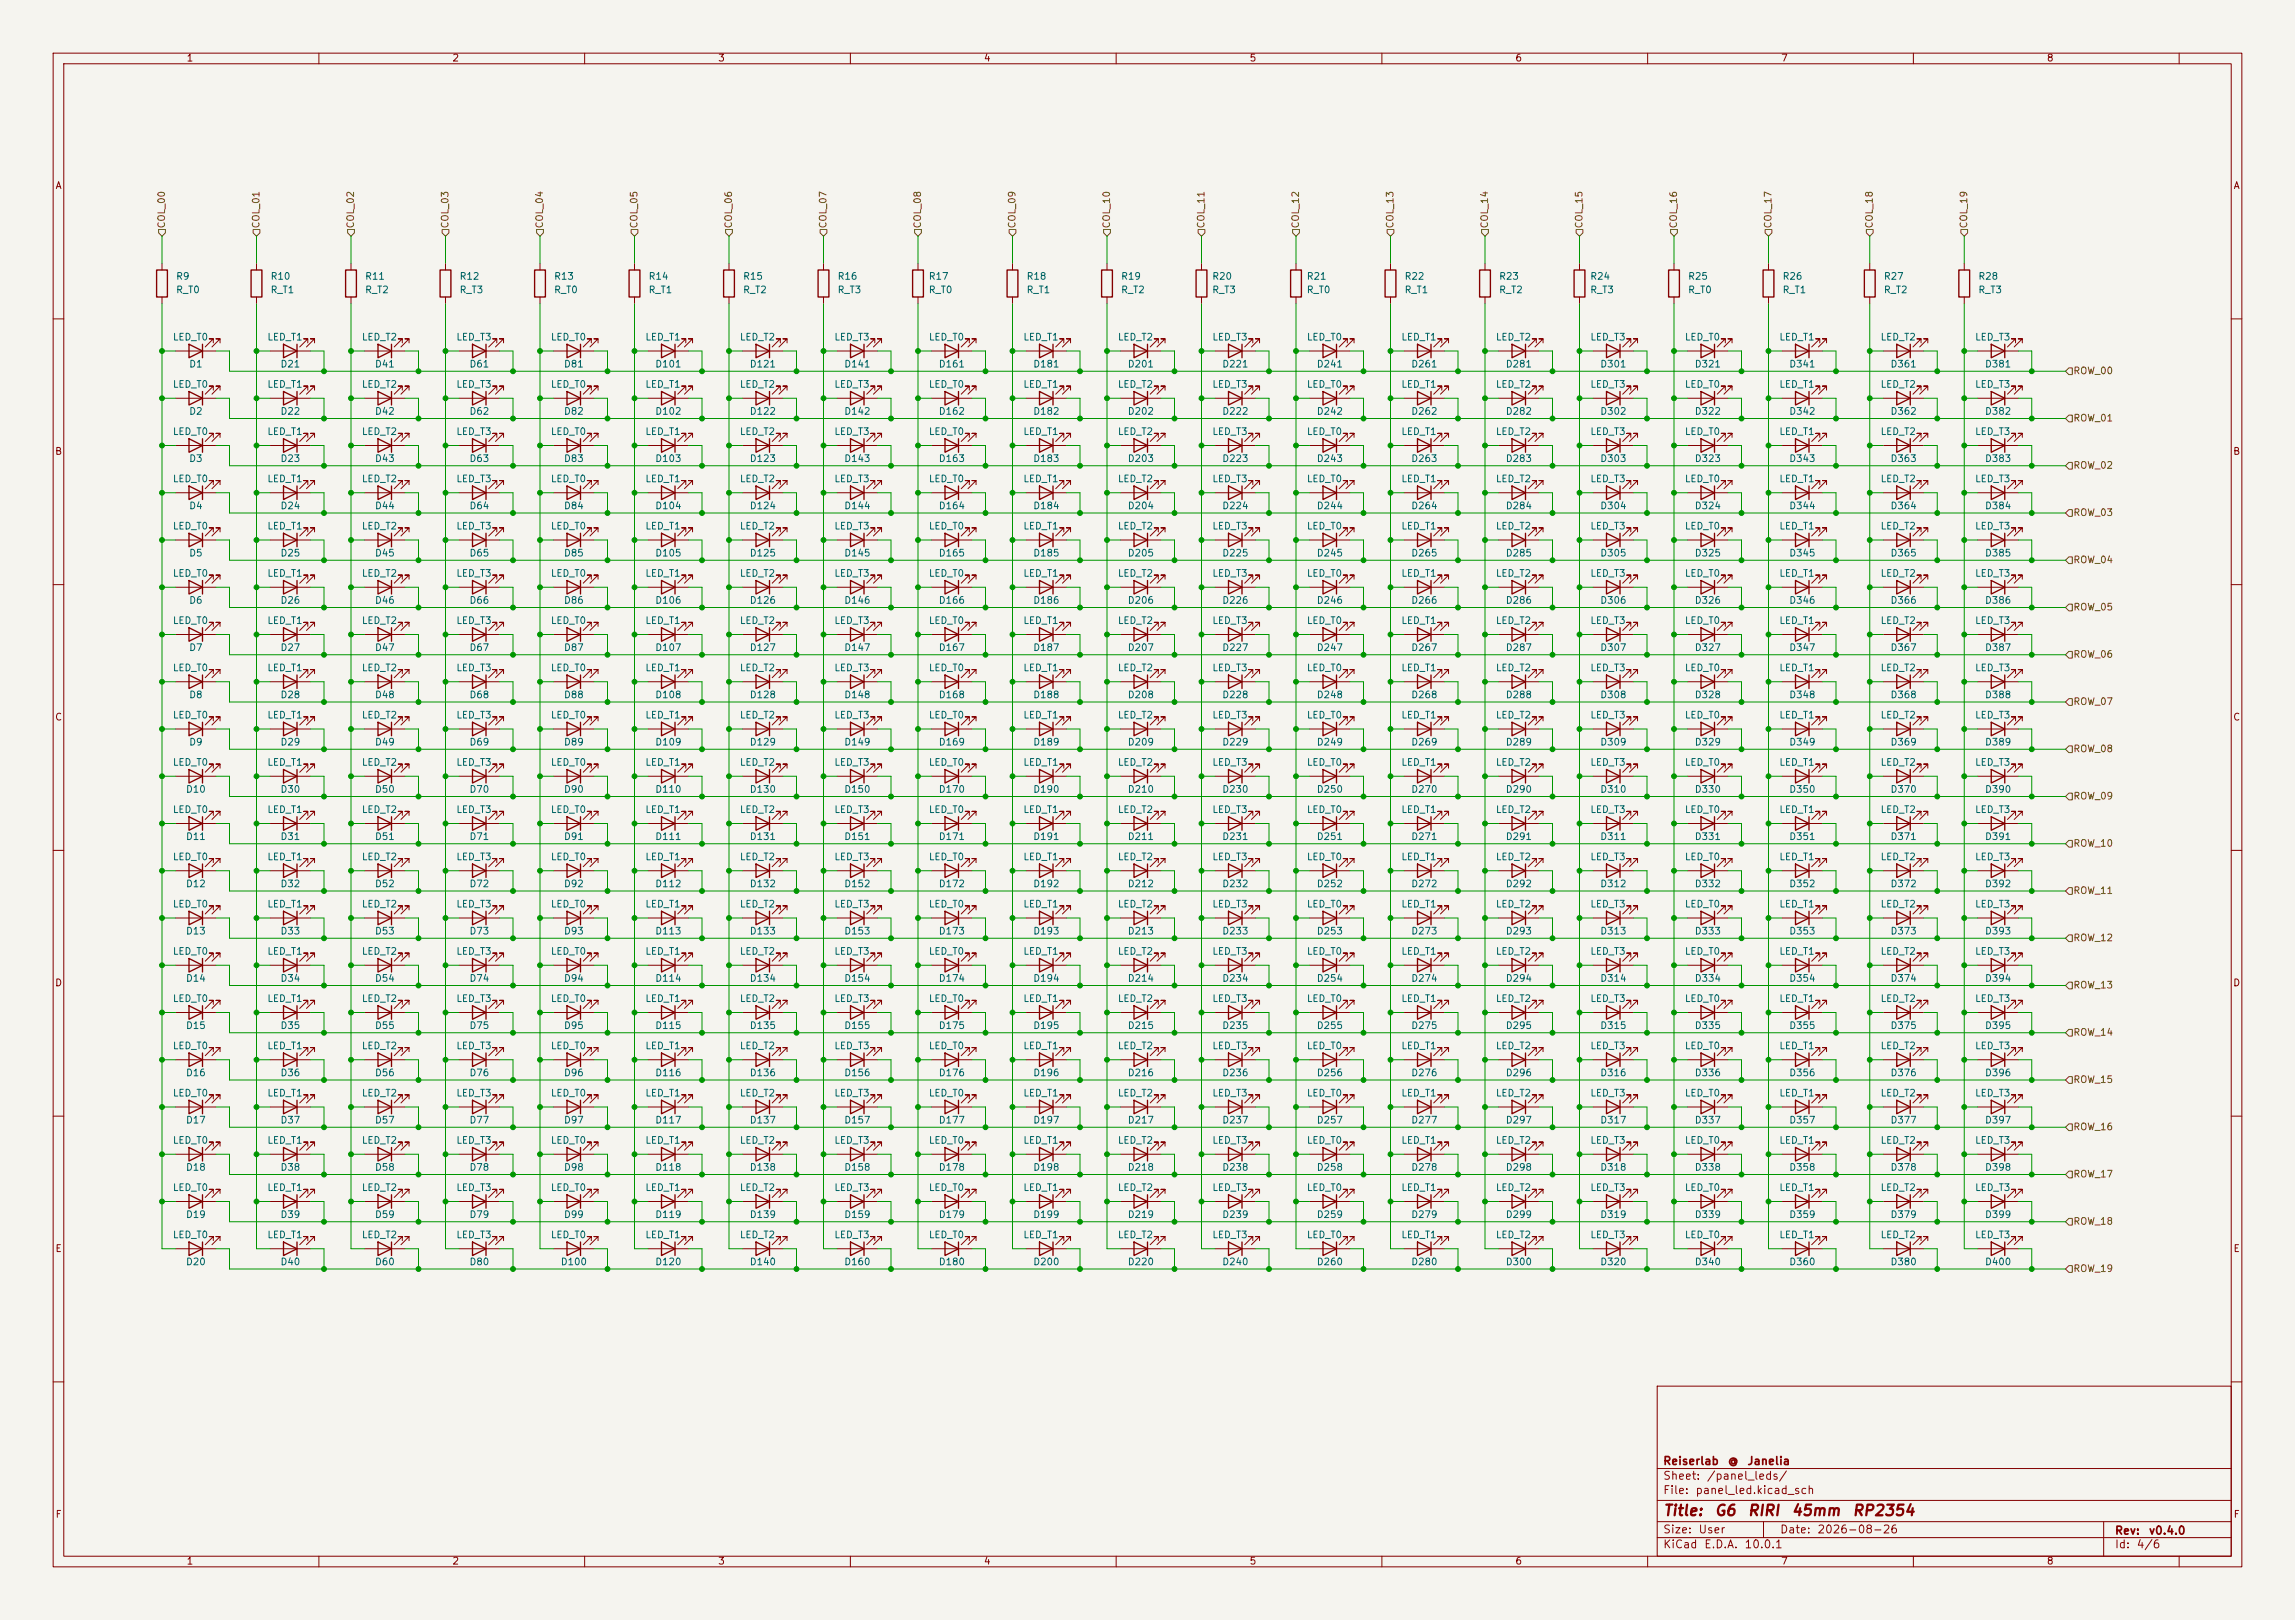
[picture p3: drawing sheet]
<svg xmlns="http://www.w3.org/2000/svg" width="432mm" height="305mm" viewBox="0 0 432 305" stroke-linecap="round" stroke-linejoin="round" font-family="sans-serif">
<defs><g id="words">
<g font-size="2" fill="#840000">
<text x="312.8" y="285.7">Title:</text>
<text x="322.5" y="285.7">G6</text>
<text x="328.7" y="285.7">RIRI</text>
<text x="336.9" y="285.7">45mm</text>
<text x="348.4" y="285.7">RP2354</text>
</g>
<g font-size="1.5" fill="#840000">
<text x="312.8" y="281.5">File:</text>
<text x="312.8" y="278.8">Sheet:</text>
<text x="312.8" y="276">Reiserlab</text>
<text x="318.9" y="281.5">panel_led.kicad_sch</text>
<text x="321" y="278.8">/panel_leds/</text>
<text x="325" y="276">@</text>
<text x="328.6" y="276">Janelia</text>
<text x="312.8" y="291.7">KiCad</text>
<text x="312.8" y="288.9">Size:</text>
<text x="319.5" y="288.9">User</text>
<text x="320.5" y="291.7">E.D.A.</text>
<text x="328.1" y="291.7">10.0.1</text>
<text x="334.8" y="288.9">Date:</text>
<text x="341.8" y="288.9">2026-08-26</text>
<text x="397.8" y="289.1">Rev:</text>
<text x="397.8" y="291.7">Id:</text>
<text x="401.9" y="291.7">4/6</text>
<text x="404.2" y="289.1">v0.4.0</text>
</g>
<g font-size="1.3" fill="#840000">
<text x="35" y="11.9">1</text>
<text x="85" y="11.9">2</text>
<text x="135" y="11.9">3</text>
<text x="185" y="11.9">4</text>
<text x="235" y="11.9">5</text>
<text x="285" y="11.9">6</text>
<text x="335" y="11.9">7</text>
<text x="385" y="11.9">8</text>
<text x="10.3" y="35.9">A</text>
<text x="420.1" y="35.9">A</text>
<text x="10.3" y="85.9">B</text>
<text x="420.1" y="85.9">B</text>
<text x="10.3" y="135.9">C</text>
<text x="420.1" y="135.9">C</text>
<text x="10.3" y="185.9">D</text>
<text x="420.1" y="185.9">D</text>
<text x="10.3" y="235.9">E</text>
<text x="420.1" y="235.9">E</text>
<text x="10.3" y="285.9">F</text>
<text x="420.1" y="285.9">F</text>
<text x="35" y="294.7">1</text>
<text x="85" y="294.7">2</text>
<text x="135" y="294.7">3</text>
<text x="185" y="294.7">4</text>
<text x="235" y="294.7">5</text>
<text x="285" y="294.7">6</text>
<text x="335" y="294.7">7</text>
<text x="385" y="294.7">8</text>
</g>
<g font-size="1.3" fill="#725600">
<text x="31.3" y="43.1" transform="rotate(-90 31.3 43.1)">COL_00</text>
<text x="49.1" y="43.1" transform="rotate(-90 49.1 43.1)">COL_01</text>
<text x="66.9" y="43.1" transform="rotate(-90 66.9 43.1)">COL_02</text>
<text x="84.7" y="43.1" transform="rotate(-90 84.7 43.1)">COL_03</text>
<text x="102.5" y="43.1" transform="rotate(-90 102.5 43.1)">COL_04</text>
<text x="120.2" y="43.1" transform="rotate(-90 120.2 43.1)">COL_05</text>
<text x="138" y="43.1" transform="rotate(-90 138 43.1)">COL_06</text>
<text x="155.8" y="43.1" transform="rotate(-90 155.8 43.1)">COL_07</text>
<text x="173.6" y="43.1" transform="rotate(-90 173.6 43.1)">COL_08</text>
<text x="191.4" y="43.1" transform="rotate(-90 191.4 43.1)">COL_09</text>
<text x="209.1" y="43.1" transform="rotate(-90 209.1 43.1)">COL_10</text>
<text x="226.9" y="43.1" transform="rotate(-90 226.9 43.1)">COL_11</text>
<text x="244.7" y="43.1" transform="rotate(-90 244.7 43.1)">COL_12</text>
<text x="262.5" y="43.1" transform="rotate(-90 262.5 43.1)">COL_13</text>
<text x="280.3" y="43.1" transform="rotate(-90 280.3 43.1)">COL_14</text>
<text x="298" y="43.1" transform="rotate(-90 298 43.1)">COL_15</text>
<text x="315.8" y="43.1" transform="rotate(-90 315.8 43.1)">COL_16</text>
<text x="333.6" y="43.1" transform="rotate(-90 333.6 43.1)">COL_17</text>
<text x="352.7" y="43.1" transform="rotate(-90 352.7 43.1)">COL_18</text>
<text x="370.4" y="43.1" transform="rotate(-90 370.4 43.1)">COL_19</text>
<text x="390" y="70.7">ROW_00</text>
<text x="390" y="79.6">ROW_01</text>
<text x="390" y="88.5">ROW_02</text>
<text x="390" y="97.4">ROW_03</text>
<text x="390" y="106.3">ROW_04</text>
<text x="390" y="115.2">ROW_05</text>
<text x="390" y="124.1">ROW_06</text>
<text x="390" y="132.9">ROW_07</text>
<text x="390" y="141.8">ROW_08</text>
<text x="390" y="150.7">ROW_09</text>
<text x="390" y="159.6">ROW_10</text>
<text x="390" y="168.5">ROW_11</text>
<text x="390" y="177.4">ROW_12</text>
<text x="390" y="186.3">ROW_13</text>
<text x="390" y="195.2">ROW_14</text>
<text x="390" y="204.1">ROW_15</text>
<text x="390" y="213">ROW_16</text>
<text x="390" y="221.8">ROW_17</text>
<text x="390" y="230.7">ROW_18</text>
<text x="390" y="239.6">ROW_19</text>
</g>
<g font-size="1.3" fill="#006464">
<text x="33" y="52.9">R9</text>
<text x="50.8" y="52.9">R10</text>
<text x="68.6" y="52.9">R11</text>
<text x="86.4" y="52.9">R12</text>
<text x="104.1" y="52.9">R13</text>
<text x="121.9" y="52.9">R14</text>
<text x="139.7" y="52.9">R15</text>
<text x="157.5" y="52.9">R16</text>
<text x="174.6" y="52.9">R17</text>
<text x="193" y="52.9">R18</text>
<text x="210.8" y="52.9">R19</text>
<text x="228" y="52.9">R20</text>
<text x="245.8" y="52.9">R21</text>
<text x="264.2" y="52.9">R22</text>
<text x="281.9" y="52.9">R23</text>
<text x="299.1" y="52.9">R24</text>
<text x="317.5" y="52.9">R25</text>
<text x="335.3" y="52.9">R26</text>
<text x="354.3" y="52.9">R27</text>
<text x="372.1" y="52.9">R28</text>
<text x="33" y="55.5">R_T0</text>
<text x="50.8" y="55.5">R_T1</text>
<text x="68.6" y="55.5">R_T2</text>
<text x="86.4" y="55.5">R_T3</text>
<text x="104.1" y="55.5">R_T0</text>
<text x="121.9" y="55.5">R_T1</text>
<text x="139.7" y="55.5">R_T2</text>
<text x="157.5" y="55.5">R_T3</text>
<text x="174.6" y="55.5">R_T0</text>
<text x="193" y="55.5">R_T1</text>
<text x="210.8" y="55.5">R_T2</text>
<text x="228" y="55.5">R_T3</text>
<text x="245.8" y="55.5">R_T0</text>
<text x="264.2" y="55.5">R_T1</text>
<text x="281.9" y="55.5">R_T2</text>
<text x="299.1" y="55.5">R_T3</text>
<text x="317.5" y="55.5">R_T0</text>
<text x="335.3" y="55.5">R_T1</text>
<text x="354.3" y="55.5">R_T2</text>
<text x="372.1" y="55.5">R_T3</text>
<text x="32.4" y="64.4">LED_T0</text>
<text x="50.2" y="64.4">LED_T1</text>
<text x="68" y="64.4">LED_T2</text>
<text x="85.8" y="64.4">LED_T3</text>
<text x="103.5" y="64.4">LED_T0</text>
<text x="121.3" y="64.4">LED_T1</text>
<text x="139.1" y="64.4">LED_T2</text>
<text x="156.9" y="64.4">LED_T3</text>
<text x="174.7" y="64.4">LED_T0</text>
<text x="192.4" y="64.4">LED_T1</text>
<text x="210.2" y="64.4">LED_T2</text>
<text x="228" y="64.4">LED_T3</text>
<text x="245.8" y="64.4">LED_T0</text>
<text x="263.6" y="64.4">LED_T1</text>
<text x="281.3" y="64.4">LED_T2</text>
<text x="299.1" y="64.4">LED_T3</text>
<text x="316.9" y="64.4">LED_T0</text>
<text x="334.7" y="64.4">LED_T1</text>
<text x="353.7" y="64.4">LED_T2</text>
<text x="371.5" y="64.4">LED_T3</text>
<text x="35.5" y="69.4">D1</text>
<text x="52.7" y="69.4">D21</text>
<text x="70.4" y="69.4">D41</text>
<text x="88.2" y="69.4">D61</text>
<text x="106" y="69.4">D81</text>
<text x="123.2" y="69.4">D101</text>
<text x="141" y="69.4">D121</text>
<text x="158.7" y="69.4">D141</text>
<text x="176.5" y="69.4">D161</text>
<text x="194.3" y="69.4">D181</text>
<text x="212.1" y="69.4">D201</text>
<text x="229.9" y="69.4">D221</text>
<text x="247.6" y="69.4">D241</text>
<text x="265.4" y="69.4">D261</text>
<text x="283.2" y="69.4">D281</text>
<text x="301" y="69.4">D301</text>
<text x="318.8" y="69.4">D321</text>
<text x="336.5" y="69.4">D341</text>
<text x="355.6" y="69.4">D361</text>
<text x="373.4" y="69.4">D381</text>
<text x="32.4" y="73.3">LED_T0</text>
<text x="50.2" y="73.3">LED_T1</text>
<text x="68" y="73.3">LED_T2</text>
<text x="85.8" y="73.3">LED_T3</text>
<text x="103.5" y="73.3">LED_T0</text>
<text x="121.3" y="73.3">LED_T1</text>
<text x="139.1" y="73.3">LED_T2</text>
<text x="156.9" y="73.3">LED_T3</text>
<text x="174.7" y="73.3">LED_T0</text>
<text x="192.4" y="73.3">LED_T1</text>
<text x="210.2" y="73.3">LED_T2</text>
<text x="228" y="73.3">LED_T3</text>
<text x="245.8" y="73.3">LED_T0</text>
<text x="263.6" y="73.3">LED_T1</text>
<text x="281.3" y="73.3">LED_T2</text>
<text x="299.1" y="73.3">LED_T3</text>
<text x="316.9" y="73.3">LED_T0</text>
<text x="334.7" y="73.3">LED_T1</text>
<text x="353.7" y="73.3">LED_T2</text>
<text x="371.5" y="73.3">LED_T3</text>
<text x="32.4" y="82.1">LED_T0</text>
<text x="35.5" y="78.3">D2</text>
<text x="50.2" y="82.1">LED_T1</text>
<text x="52.7" y="78.3">D22</text>
<text x="68" y="82.1">LED_T2</text>
<text x="70.4" y="78.3">D42</text>
<text x="85.8" y="82.1">LED_T3</text>
<text x="88.2" y="78.3">D62</text>
<text x="103.5" y="82.1">LED_T0</text>
<text x="106" y="78.3">D82</text>
<text x="121.3" y="82.1">LED_T1</text>
<text x="123.2" y="78.3">D102</text>
<text x="139.1" y="82.1">LED_T2</text>
<text x="141" y="78.3">D122</text>
<text x="156.9" y="82.1">LED_T3</text>
<text x="158.7" y="78.3">D142</text>
<text x="174.7" y="82.1">LED_T0</text>
<text x="176.5" y="78.3">D162</text>
<text x="192.4" y="82.1">LED_T1</text>
<text x="194.3" y="78.3">D182</text>
<text x="210.2" y="82.1">LED_T2</text>
<text x="212.1" y="78.3">D202</text>
<text x="228" y="82.1">LED_T3</text>
<text x="229.9" y="78.3">D222</text>
<text x="245.8" y="82.1">LED_T0</text>
<text x="247.6" y="78.3">D242</text>
<text x="263.6" y="82.1">LED_T1</text>
<text x="265.4" y="78.3">D262</text>
<text x="281.3" y="82.1">LED_T2</text>
<text x="283.2" y="78.3">D282</text>
<text x="299.1" y="82.1">LED_T3</text>
<text x="301" y="78.3">D302</text>
<text x="316.9" y="82.1">LED_T0</text>
<text x="318.8" y="78.3">D322</text>
<text x="334.7" y="82.1">LED_T1</text>
<text x="336.5" y="78.3">D342</text>
<text x="353.7" y="82.1">LED_T2</text>
<text x="355.6" y="78.3">D362</text>
<text x="371.5" y="82.1">LED_T3</text>
<text x="373.4" y="78.3">D382</text>
<text x="35.5" y="87.2">D3</text>
<text x="52.7" y="87.2">D23</text>
<text x="70.4" y="87.2">D43</text>
<text x="88.2" y="87.2">D63</text>
<text x="106" y="87.2">D83</text>
<text x="123.2" y="87.2">D103</text>
<text x="141" y="87.2">D123</text>
<text x="158.7" y="87.2">D143</text>
<text x="176.5" y="87.2">D163</text>
<text x="194.3" y="87.2">D183</text>
<text x="212.1" y="87.2">D203</text>
<text x="229.9" y="87.2">D223</text>
<text x="247.6" y="87.2">D243</text>
<text x="265.4" y="87.2">D263</text>
<text x="283.2" y="87.2">D283</text>
<text x="301" y="87.2">D303</text>
<text x="318.8" y="87.2">D323</text>
<text x="336.5" y="87.2">D343</text>
<text x="355.6" y="87.2">D363</text>
<text x="373.4" y="87.2">D383</text>
<text x="32.4" y="91">LED_T0</text>
<text x="50.2" y="91">LED_T1</text>
<text x="68" y="91">LED_T2</text>
<text x="85.8" y="91">LED_T3</text>
<text x="103.5" y="91">LED_T0</text>
<text x="121.3" y="91">LED_T1</text>
<text x="139.1" y="91">LED_T2</text>
<text x="156.9" y="91">LED_T3</text>
<text x="174.7" y="91">LED_T0</text>
<text x="192.4" y="91">LED_T1</text>
<text x="210.2" y="91">LED_T2</text>
<text x="228" y="91">LED_T3</text>
<text x="245.8" y="91">LED_T0</text>
<text x="263.6" y="91">LED_T1</text>
<text x="281.3" y="91">LED_T2</text>
<text x="299.1" y="91">LED_T3</text>
<text x="316.9" y="91">LED_T0</text>
<text x="334.7" y="91">LED_T1</text>
<text x="353.7" y="91">LED_T2</text>
<text x="371.5" y="91">LED_T3</text>
<text x="32.4" y="99.9">LED_T0</text>
<text x="35.5" y="96.1">D4</text>
<text x="50.2" y="99.9">LED_T1</text>
<text x="52.7" y="96.1">D24</text>
<text x="68" y="99.9">LED_T2</text>
<text x="70.4" y="96.1">D44</text>
<text x="85.8" y="99.9">LED_T3</text>
<text x="88.2" y="96.1">D64</text>
<text x="103.5" y="99.9">LED_T0</text>
<text x="106" y="96.1">D84</text>
<text x="121.3" y="99.9">LED_T1</text>
<text x="123.2" y="96.1">D104</text>
<text x="139.1" y="99.9">LED_T2</text>
<text x="141" y="96.1">D124</text>
<text x="156.9" y="99.9">LED_T3</text>
<text x="158.7" y="96.1">D144</text>
<text x="174.7" y="99.9">LED_T0</text>
<text x="176.5" y="96.1">D164</text>
<text x="192.4" y="99.9">LED_T1</text>
<text x="194.3" y="96.1">D184</text>
<text x="210.2" y="99.9">LED_T2</text>
<text x="212.1" y="96.1">D204</text>
<text x="228" y="99.9">LED_T3</text>
<text x="229.9" y="96.1">D224</text>
<text x="245.8" y="99.9">LED_T0</text>
<text x="247.6" y="96.1">D244</text>
<text x="263.6" y="99.9">LED_T1</text>
<text x="265.4" y="96.1">D264</text>
<text x="281.3" y="99.9">LED_T2</text>
<text x="283.2" y="96.1">D284</text>
<text x="299.1" y="99.9">LED_T3</text>
<text x="301" y="96.1">D304</text>
<text x="316.9" y="99.9">LED_T0</text>
<text x="318.8" y="96.1">D324</text>
<text x="334.7" y="99.9">LED_T1</text>
<text x="336.5" y="96.1">D344</text>
<text x="353.7" y="99.9">LED_T2</text>
<text x="355.6" y="96.1">D364</text>
<text x="371.5" y="99.9">LED_T3</text>
<text x="373.4" y="96.1">D384</text>
<text x="35.5" y="105">D5</text>
<text x="52.7" y="105">D25</text>
<text x="70.4" y="105">D45</text>
<text x="88.2" y="105">D65</text>
<text x="106" y="105">D85</text>
<text x="123.2" y="105">D105</text>
<text x="141" y="105">D125</text>
<text x="158.7" y="105">D145</text>
<text x="176.5" y="105">D165</text>
<text x="194.3" y="105">D185</text>
<text x="212.1" y="105">D205</text>
<text x="229.9" y="105">D225</text>
<text x="247.6" y="105">D245</text>
<text x="265.4" y="105">D265</text>
<text x="283.2" y="105">D285</text>
<text x="301" y="105">D305</text>
<text x="318.8" y="105">D325</text>
<text x="336.5" y="105">D345</text>
<text x="355.6" y="105">D365</text>
<text x="373.4" y="105">D385</text>
<text x="32.4" y="108.8">LED_T0</text>
<text x="35.5" y="113.9">D6</text>
<text x="50.2" y="108.8">LED_T1</text>
<text x="52.7" y="113.9">D26</text>
<text x="68" y="108.8">LED_T2</text>
<text x="70.4" y="113.9">D46</text>
<text x="85.8" y="108.8">LED_T3</text>
<text x="88.2" y="113.9">D66</text>
<text x="103.5" y="108.8">LED_T0</text>
<text x="106" y="113.9">D86</text>
<text x="121.3" y="108.8">LED_T1</text>
<text x="123.2" y="113.9">D106</text>
<text x="139.1" y="108.8">LED_T2</text>
<text x="141" y="113.9">D126</text>
<text x="156.9" y="108.8">LED_T3</text>
<text x="158.7" y="113.9">D146</text>
<text x="174.7" y="108.8">LED_T0</text>
<text x="176.5" y="113.9">D166</text>
<text x="192.4" y="108.8">LED_T1</text>
<text x="194.3" y="113.9">D186</text>
<text x="210.2" y="108.8">LED_T2</text>
<text x="212.1" y="113.9">D206</text>
<text x="228" y="108.8">LED_T3</text>
<text x="229.9" y="113.9">D226</text>
<text x="245.8" y="108.8">LED_T0</text>
<text x="247.6" y="113.9">D246</text>
<text x="263.6" y="108.8">LED_T1</text>
<text x="265.4" y="113.9">D266</text>
<text x="281.3" y="108.8">LED_T2</text>
<text x="283.2" y="113.9">D286</text>
<text x="299.1" y="108.8">LED_T3</text>
<text x="301" y="113.9">D306</text>
<text x="316.9" y="108.8">LED_T0</text>
<text x="318.8" y="113.9">D326</text>
<text x="334.7" y="108.8">LED_T1</text>
<text x="336.5" y="113.9">D346</text>
<text x="353.7" y="108.8">LED_T2</text>
<text x="355.6" y="113.9">D366</text>
<text x="371.5" y="108.8">LED_T3</text>
<text x="373.4" y="113.9">D386</text>
<text x="32.4" y="117.7">LED_T0</text>
<text x="50.2" y="117.7">LED_T1</text>
<text x="68" y="117.7">LED_T2</text>
<text x="85.8" y="117.7">LED_T3</text>
<text x="103.5" y="117.7">LED_T0</text>
<text x="121.3" y="117.7">LED_T1</text>
<text x="139.1" y="117.7">LED_T2</text>
<text x="156.9" y="117.7">LED_T3</text>
<text x="174.7" y="117.7">LED_T0</text>
<text x="192.4" y="117.7">LED_T1</text>
<text x="210.2" y="117.7">LED_T2</text>
<text x="228" y="117.7">LED_T3</text>
<text x="245.8" y="117.7">LED_T0</text>
<text x="263.6" y="117.7">LED_T1</text>
<text x="281.3" y="117.7">LED_T2</text>
<text x="299.1" y="117.7">LED_T3</text>
<text x="316.9" y="117.7">LED_T0</text>
<text x="334.7" y="117.7">LED_T1</text>
<text x="353.7" y="117.7">LED_T2</text>
<text x="371.5" y="117.7">LED_T3</text>
<text x="35.5" y="122.8">D7</text>
<text x="52.7" y="122.8">D27</text>
<text x="70.4" y="122.8">D47</text>
<text x="88.2" y="122.8">D67</text>
<text x="106" y="122.8">D87</text>
<text x="123.2" y="122.8">D107</text>
<text x="141" y="122.8">D127</text>
<text x="158.7" y="122.8">D147</text>
<text x="176.5" y="122.8">D167</text>
<text x="194.3" y="122.8">D187</text>
<text x="212.1" y="122.8">D207</text>
<text x="229.9" y="122.8">D227</text>
<text x="247.6" y="122.8">D247</text>
<text x="265.4" y="122.8">D267</text>
<text x="283.2" y="122.8">D287</text>
<text x="301" y="122.8">D307</text>
<text x="318.8" y="122.8">D327</text>
<text x="336.5" y="122.8">D347</text>
<text x="355.6" y="122.8">D367</text>
<text x="373.4" y="122.8">D387</text>
<text x="32.4" y="126.6">LED_T0</text>
<text x="35.5" y="131.7">D8</text>
<text x="50.2" y="126.6">LED_T1</text>
<text x="52.7" y="131.7">D28</text>
<text x="68" y="126.6">LED_T2</text>
<text x="70.4" y="131.7">D48</text>
<text x="85.8" y="126.6">LED_T3</text>
<text x="88.2" y="131.7">D68</text>
<text x="103.5" y="126.6">LED_T0</text>
<text x="106" y="131.7">D88</text>
<text x="121.3" y="126.6">LED_T1</text>
<text x="123.2" y="131.7">D108</text>
<text x="139.1" y="126.6">LED_T2</text>
<text x="141" y="131.7">D128</text>
<text x="156.9" y="126.6">LED_T3</text>
<text x="158.7" y="131.7">D148</text>
<text x="174.7" y="126.6">LED_T0</text>
<text x="176.5" y="131.7">D168</text>
<text x="192.4" y="126.6">LED_T1</text>
<text x="194.3" y="131.7">D188</text>
<text x="210.2" y="126.6">LED_T2</text>
<text x="212.1" y="131.7">D208</text>
<text x="228" y="126.6">LED_T3</text>
<text x="229.9" y="131.7">D228</text>
<text x="245.8" y="126.6">LED_T0</text>
<text x="247.6" y="131.7">D248</text>
<text x="263.6" y="126.6">LED_T1</text>
<text x="265.4" y="131.7">D268</text>
<text x="281.3" y="126.6">LED_T2</text>
<text x="283.2" y="131.7">D288</text>
<text x="299.1" y="126.6">LED_T3</text>
<text x="301" y="131.7">D308</text>
<text x="316.9" y="126.6">LED_T0</text>
<text x="318.8" y="131.7">D328</text>
<text x="334.7" y="126.6">LED_T1</text>
<text x="336.5" y="131.7">D348</text>
<text x="353.7" y="126.6">LED_T2</text>
<text x="355.6" y="131.7">D368</text>
<text x="371.5" y="126.6">LED_T3</text>
<text x="373.4" y="131.7">D388</text>
<text x="32.4" y="135.5">LED_T0</text>
<text x="50.2" y="135.5">LED_T1</text>
<text x="68" y="135.5">LED_T2</text>
<text x="85.8" y="135.5">LED_T3</text>
<text x="103.5" y="135.5">LED_T0</text>
<text x="121.3" y="135.5">LED_T1</text>
<text x="139.1" y="135.5">LED_T2</text>
<text x="156.9" y="135.5">LED_T3</text>
<text x="174.7" y="135.5">LED_T0</text>
<text x="192.4" y="135.5">LED_T1</text>
<text x="210.2" y="135.5">LED_T2</text>
<text x="228" y="135.5">LED_T3</text>
<text x="245.8" y="135.5">LED_T0</text>
<text x="263.6" y="135.5">LED_T1</text>
<text x="281.3" y="135.5">LED_T2</text>
<text x="299.1" y="135.5">LED_T3</text>
<text x="316.9" y="135.5">LED_T0</text>
<text x="334.7" y="135.5">LED_T1</text>
<text x="353.7" y="135.5">LED_T2</text>
<text x="371.5" y="135.5">LED_T3</text>
<text x="35.5" y="140.6">D9</text>
<text x="52.7" y="140.6">D29</text>
<text x="70.4" y="140.6">D49</text>
<text x="88.2" y="140.6">D69</text>
<text x="106" y="140.6">D89</text>
<text x="123.2" y="140.6">D109</text>
<text x="141" y="140.6">D129</text>
<text x="158.7" y="140.6">D149</text>
<text x="176.5" y="140.6">D169</text>
<text x="194.3" y="140.6">D189</text>
<text x="212.1" y="140.6">D209</text>
<text x="229.9" y="140.6">D229</text>
<text x="247.6" y="140.6">D249</text>
<text x="265.4" y="140.6">D269</text>
<text x="283.2" y="140.6">D289</text>
<text x="301" y="140.6">D309</text>
<text x="318.8" y="140.6">D329</text>
<text x="336.5" y="140.6">D349</text>
<text x="355.6" y="140.6">D369</text>
<text x="373.4" y="140.6">D389</text>
<text x="32.4" y="144.4">LED_T0</text>
<text x="34.9" y="149.5">D10</text>
<text x="50.2" y="144.4">LED_T1</text>
<text x="52.7" y="149.5">D30</text>
<text x="68" y="144.4">LED_T2</text>
<text x="70.4" y="149.5">D50</text>
<text x="85.8" y="144.4">LED_T3</text>
<text x="88.2" y="149.5">D70</text>
<text x="103.5" y="144.4">LED_T0</text>
<text x="106" y="149.5">D90</text>
<text x="121.3" y="144.4">LED_T1</text>
<text x="123.2" y="149.5">D110</text>
<text x="139.1" y="144.4">LED_T2</text>
<text x="141" y="149.5">D130</text>
<text x="156.9" y="144.4">LED_T3</text>
<text x="158.7" y="149.5">D150</text>
<text x="174.7" y="144.4">LED_T0</text>
<text x="176.5" y="149.5">D170</text>
<text x="192.4" y="144.4">LED_T1</text>
<text x="194.3" y="149.5">D190</text>
<text x="210.2" y="144.4">LED_T2</text>
<text x="212.1" y="149.5">D210</text>
<text x="228" y="144.4">LED_T3</text>
<text x="229.9" y="149.5">D230</text>
<text x="245.8" y="144.4">LED_T0</text>
<text x="247.6" y="149.5">D250</text>
<text x="263.6" y="144.4">LED_T1</text>
<text x="265.4" y="149.5">D270</text>
<text x="281.3" y="144.4">LED_T2</text>
<text x="283.2" y="149.5">D290</text>
<text x="299.1" y="144.4">LED_T3</text>
<text x="301" y="149.5">D310</text>
<text x="316.9" y="144.4">LED_T0</text>
<text x="318.8" y="149.5">D330</text>
<text x="334.7" y="144.4">LED_T1</text>
<text x="336.5" y="149.5">D350</text>
<text x="353.7" y="144.4">LED_T2</text>
<text x="355.6" y="149.5">D370</text>
<text x="371.5" y="144.4">LED_T3</text>
<text x="373.4" y="149.5">D390</text>
<text x="32.4" y="153.3">LED_T0</text>
<text x="50.2" y="153.3">LED_T1</text>
<text x="68" y="153.3">LED_T2</text>
<text x="85.8" y="153.3">LED_T3</text>
<text x="103.5" y="153.3">LED_T0</text>
<text x="121.3" y="153.3">LED_T1</text>
<text x="139.1" y="153.3">LED_T2</text>
<text x="156.9" y="153.3">LED_T3</text>
<text x="174.7" y="153.3">LED_T0</text>
<text x="192.4" y="153.3">LED_T1</text>
<text x="210.2" y="153.3">LED_T2</text>
<text x="228" y="153.3">LED_T3</text>
<text x="245.8" y="153.3">LED_T0</text>
<text x="263.6" y="153.3">LED_T1</text>
<text x="281.3" y="153.3">LED_T2</text>
<text x="299.1" y="153.3">LED_T3</text>
<text x="316.9" y="153.3">LED_T0</text>
<text x="334.7" y="153.3">LED_T1</text>
<text x="353.7" y="153.3">LED_T2</text>
<text x="371.5" y="153.3">LED_T3</text>
<text x="34.9" y="158.3">D11</text>
<text x="52.7" y="158.3">D31</text>
<text x="70.4" y="158.3">D51</text>
<text x="88.2" y="158.3">D71</text>
<text x="106" y="158.3">D91</text>
<text x="123.2" y="158.3">D111</text>
<text x="141" y="158.3">D131</text>
<text x="158.7" y="158.3">D151</text>
<text x="176.5" y="158.3">D171</text>
<text x="194.3" y="158.3">D191</text>
<text x="212.1" y="158.3">D211</text>
<text x="229.9" y="158.3">D231</text>
<text x="247.6" y="158.3">D251</text>
<text x="265.4" y="158.3">D271</text>
<text x="283.2" y="158.3">D291</text>
<text x="301" y="158.3">D311</text>
<text x="318.8" y="158.3">D331</text>
<text x="336.5" y="158.3">D351</text>
<text x="355.6" y="158.3">D371</text>
<text x="373.4" y="158.3">D391</text>
<text x="32.4" y="162.2">LED_T0</text>
<text x="34.9" y="167.2">D12</text>
<text x="50.2" y="162.2">LED_T1</text>
<text x="52.7" y="167.2">D32</text>
<text x="68" y="162.2">LED_T2</text>
<text x="70.4" y="167.2">D52</text>
<text x="85.8" y="162.2">LED_T3</text>
<text x="88.2" y="167.2">D72</text>
<text x="103.5" y="162.2">LED_T0</text>
<text x="106" y="167.2">D92</text>
<text x="121.3" y="162.2">LED_T1</text>
<text x="123.2" y="167.2">D112</text>
<text x="139.1" y="162.2">LED_T2</text>
<text x="141" y="167.2">D132</text>
<text x="156.9" y="162.2">LED_T3</text>
<text x="158.7" y="167.2">D152</text>
<text x="174.7" y="162.2">LED_T0</text>
<text x="176.5" y="167.2">D172</text>
<text x="192.4" y="162.2">LED_T1</text>
<text x="194.3" y="167.2">D192</text>
<text x="210.2" y="162.2">LED_T2</text>
<text x="212.1" y="167.2">D212</text>
<text x="228" y="162.2">LED_T3</text>
<text x="229.9" y="167.2">D232</text>
<text x="245.8" y="162.2">LED_T0</text>
<text x="247.6" y="167.2">D252</text>
<text x="263.6" y="162.2">LED_T1</text>
<text x="265.4" y="167.2">D272</text>
<text x="281.3" y="162.2">LED_T2</text>
<text x="283.2" y="167.2">D292</text>
<text x="299.1" y="162.2">LED_T3</text>
<text x="301" y="167.2">D312</text>
<text x="316.9" y="162.2">LED_T0</text>
<text x="318.8" y="167.2">D332</text>
<text x="334.7" y="162.2">LED_T1</text>
<text x="336.5" y="167.2">D352</text>
<text x="353.7" y="162.2">LED_T2</text>
<text x="355.6" y="167.2">D372</text>
<text x="371.5" y="162.2">LED_T3</text>
<text x="373.4" y="167.2">D392</text>
<text x="32.4" y="171">LED_T0</text>
<text x="50.2" y="171">LED_T1</text>
<text x="68" y="171">LED_T2</text>
<text x="85.8" y="171">LED_T3</text>
<text x="103.5" y="171">LED_T0</text>
<text x="121.3" y="171">LED_T1</text>
<text x="139.1" y="171">LED_T2</text>
<text x="156.9" y="171">LED_T3</text>
<text x="174.7" y="171">LED_T0</text>
<text x="192.4" y="171">LED_T1</text>
<text x="210.2" y="171">LED_T2</text>
<text x="228" y="171">LED_T3</text>
<text x="245.8" y="171">LED_T0</text>
<text x="263.6" y="171">LED_T1</text>
<text x="281.3" y="171">LED_T2</text>
<text x="299.1" y="171">LED_T3</text>
<text x="316.9" y="171">LED_T0</text>
<text x="334.7" y="171">LED_T1</text>
<text x="353.7" y="171">LED_T2</text>
<text x="371.5" y="171">LED_T3</text>
<text x="32.4" y="179.9">LED_T0</text>
<text x="34.9" y="176.1">D13</text>
<text x="50.2" y="179.9">LED_T1</text>
<text x="52.7" y="176.1">D33</text>
<text x="68" y="179.9">LED_T2</text>
<text x="70.4" y="176.1">D53</text>
<text x="85.8" y="179.9">LED_T3</text>
<text x="88.2" y="176.1">D73</text>
<text x="103.5" y="179.9">LED_T0</text>
<text x="106" y="176.1">D93</text>
<text x="121.3" y="179.9">LED_T1</text>
<text x="123.2" y="176.1">D113</text>
<text x="139.1" y="179.9">LED_T2</text>
<text x="141" y="176.1">D133</text>
<text x="156.9" y="179.9">LED_T3</text>
<text x="158.7" y="176.1">D153</text>
<text x="174.7" y="179.9">LED_T0</text>
<text x="176.5" y="176.1">D173</text>
<text x="192.4" y="179.9">LED_T1</text>
<text x="194.3" y="176.1">D193</text>
<text x="210.2" y="179.9">LED_T2</text>
<text x="212.1" y="176.1">D213</text>
<text x="228" y="179.9">LED_T3</text>
<text x="229.9" y="176.1">D233</text>
<text x="245.8" y="179.9">LED_T0</text>
<text x="247.6" y="176.1">D253</text>
<text x="263.6" y="179.9">LED_T1</text>
<text x="265.4" y="176.1">D273</text>
<text x="281.3" y="179.9">LED_T2</text>
<text x="283.2" y="176.1">D293</text>
<text x="299.1" y="179.9">LED_T3</text>
<text x="301" y="176.1">D313</text>
<text x="316.9" y="179.9">LED_T0</text>
<text x="318.8" y="176.1">D333</text>
<text x="334.7" y="179.9">LED_T1</text>
<text x="336.5" y="176.1">D353</text>
<text x="353.7" y="179.9">LED_T2</text>
<text x="355.6" y="176.1">D373</text>
<text x="371.5" y="179.9">LED_T3</text>
<text x="373.4" y="176.1">D393</text>
<text x="34.9" y="185">D14</text>
<text x="52.7" y="185">D34</text>
<text x="70.4" y="185">D54</text>
<text x="88.2" y="185">D74</text>
<text x="106" y="185">D94</text>
<text x="123.2" y="185">D114</text>
<text x="141" y="185">D134</text>
<text x="158.7" y="185">D154</text>
<text x="176.5" y="185">D174</text>
<text x="194.3" y="185">D194</text>
<text x="212.1" y="185">D214</text>
<text x="229.9" y="185">D234</text>
<text x="247.6" y="185">D254</text>
<text x="265.4" y="185">D274</text>
<text x="283.2" y="185">D294</text>
<text x="301" y="185">D314</text>
<text x="318.8" y="185">D334</text>
<text x="336.5" y="185">D354</text>
<text x="355.6" y="185">D374</text>
<text x="373.4" y="185">D394</text>
<text x="32.4" y="188.8">LED_T0</text>
<text x="50.2" y="188.8">LED_T1</text>
<text x="68" y="188.8">LED_T2</text>
<text x="85.8" y="188.8">LED_T3</text>
<text x="103.5" y="188.8">LED_T0</text>
<text x="121.3" y="188.8">LED_T1</text>
<text x="139.1" y="188.8">LED_T2</text>
<text x="156.9" y="188.8">LED_T3</text>
<text x="174.7" y="188.8">LED_T0</text>
<text x="192.4" y="188.8">LED_T1</text>
<text x="210.2" y="188.8">LED_T2</text>
<text x="228" y="188.8">LED_T3</text>
<text x="245.8" y="188.8">LED_T0</text>
<text x="263.6" y="188.8">LED_T1</text>
<text x="281.3" y="188.8">LED_T2</text>
<text x="299.1" y="188.8">LED_T3</text>
<text x="316.9" y="188.8">LED_T0</text>
<text x="334.7" y="188.8">LED_T1</text>
<text x="353.7" y="188.8">LED_T2</text>
<text x="371.5" y="188.8">LED_T3</text>
<text x="32.4" y="197.7">LED_T0</text>
<text x="34.9" y="193.9">D15</text>
<text x="50.2" y="197.7">LED_T1</text>
<text x="52.7" y="193.9">D35</text>
<text x="68" y="197.7">LED_T2</text>
<text x="70.4" y="193.9">D55</text>
<text x="85.8" y="197.7">LED_T3</text>
<text x="88.2" y="193.9">D75</text>
<text x="103.5" y="197.7">LED_T0</text>
<text x="106" y="193.9">D95</text>
<text x="121.3" y="197.7">LED_T1</text>
<text x="123.2" y="193.9">D115</text>
<text x="139.1" y="197.7">LED_T2</text>
<text x="141" y="193.9">D135</text>
<text x="156.9" y="197.7">LED_T3</text>
<text x="158.7" y="193.9">D155</text>
<text x="174.7" y="197.7">LED_T0</text>
<text x="176.5" y="193.9">D175</text>
<text x="192.4" y="197.7">LED_T1</text>
<text x="194.3" y="193.9">D195</text>
<text x="210.2" y="197.7">LED_T2</text>
<text x="212.1" y="193.9">D215</text>
<text x="228" y="197.7">LED_T3</text>
<text x="229.9" y="193.9">D235</text>
<text x="245.8" y="197.7">LED_T0</text>
<text x="247.6" y="193.9">D255</text>
<text x="263.6" y="197.7">LED_T1</text>
<text x="265.4" y="193.9">D275</text>
<text x="281.3" y="197.7">LED_T2</text>
<text x="283.2" y="193.9">D295</text>
<text x="299.1" y="197.7">LED_T3</text>
<text x="301" y="193.9">D315</text>
<text x="316.9" y="197.7">LED_T0</text>
<text x="318.8" y="193.9">D335</text>
<text x="334.7" y="197.7">LED_T1</text>
<text x="336.5" y="193.9">D355</text>
<text x="353.7" y="197.7">LED_T2</text>
<text x="355.6" y="193.9">D375</text>
<text x="371.5" y="197.7">LED_T3</text>
<text x="373.4" y="193.9">D395</text>
<text x="34.9" y="202.8">D16</text>
<text x="52.7" y="202.8">D36</text>
<text x="70.4" y="202.8">D56</text>
<text x="88.2" y="202.8">D76</text>
<text x="106" y="202.8">D96</text>
<text x="123.2" y="202.8">D116</text>
<text x="141" y="202.8">D136</text>
<text x="158.7" y="202.8">D156</text>
<text x="176.5" y="202.8">D176</text>
<text x="194.3" y="202.8">D196</text>
<text x="212.1" y="202.8">D216</text>
<text x="229.9" y="202.8">D236</text>
<text x="247.6" y="202.8">D256</text>
<text x="265.4" y="202.8">D276</text>
<text x="283.2" y="202.8">D296</text>
<text x="301" y="202.8">D316</text>
<text x="318.8" y="202.8">D336</text>
<text x="336.5" y="202.8">D356</text>
<text x="355.6" y="202.8">D376</text>
<text x="373.4" y="202.8">D396</text>
<text x="32.4" y="206.6">LED_T0</text>
<text x="50.2" y="206.6">LED_T1</text>
<text x="68" y="206.6">LED_T2</text>
<text x="85.8" y="206.6">LED_T3</text>
<text x="103.5" y="206.6">LED_T0</text>
<text x="121.3" y="206.6">LED_T1</text>
<text x="139.1" y="206.6">LED_T2</text>
<text x="156.9" y="206.6">LED_T3</text>
<text x="174.7" y="206.6">LED_T0</text>
<text x="192.4" y="206.6">LED_T1</text>
<text x="210.2" y="206.6">LED_T2</text>
<text x="228" y="206.6">LED_T3</text>
<text x="245.8" y="206.6">LED_T0</text>
<text x="263.6" y="206.6">LED_T1</text>
<text x="281.3" y="206.6">LED_T2</text>
<text x="299.1" y="206.6">LED_T3</text>
<text x="316.9" y="206.6">LED_T0</text>
<text x="334.7" y="206.6">LED_T1</text>
<text x="353.7" y="206.6">LED_T2</text>
<text x="371.5" y="206.6">LED_T3</text>
<text x="32.4" y="215.5">LED_T0</text>
<text x="34.9" y="211.7">D17</text>
<text x="50.2" y="215.5">LED_T1</text>
<text x="52.7" y="211.7">D37</text>
<text x="68" y="215.5">LED_T2</text>
<text x="70.4" y="211.7">D57</text>
<text x="85.8" y="215.5">LED_T3</text>
<text x="88.2" y="211.7">D77</text>
<text x="103.5" y="215.5">LED_T0</text>
<text x="106" y="211.7">D97</text>
<text x="121.3" y="215.5">LED_T1</text>
<text x="123.2" y="211.7">D117</text>
<text x="139.1" y="215.5">LED_T2</text>
<text x="141" y="211.7">D137</text>
<text x="156.9" y="215.5">LED_T3</text>
<text x="158.7" y="211.7">D157</text>
<text x="174.7" y="215.5">LED_T0</text>
<text x="176.5" y="211.7">D177</text>
<text x="192.4" y="215.5">LED_T1</text>
<text x="194.3" y="211.7">D197</text>
<text x="210.2" y="215.5">LED_T2</text>
<text x="212.1" y="211.7">D217</text>
<text x="228" y="215.5">LED_T3</text>
<text x="229.9" y="211.7">D237</text>
<text x="245.8" y="215.5">LED_T0</text>
<text x="247.6" y="211.7">D257</text>
<text x="263.6" y="215.5">LED_T1</text>
<text x="265.4" y="211.7">D277</text>
<text x="281.3" y="215.5">LED_T2</text>
<text x="283.2" y="211.7">D297</text>
<text x="299.1" y="215.5">LED_T3</text>
<text x="301" y="211.7">D317</text>
<text x="316.9" y="215.5">LED_T0</text>
<text x="318.8" y="211.7">D337</text>
<text x="334.7" y="215.5">LED_T1</text>
<text x="336.5" y="211.7">D357</text>
<text x="353.7" y="215.5">LED_T2</text>
<text x="355.6" y="211.7">D377</text>
<text x="371.5" y="215.5">LED_T3</text>
<text x="373.4" y="211.7">D397</text>
<text x="34.9" y="220.6">D18</text>
<text x="52.7" y="220.6">D38</text>
<text x="70.4" y="220.6">D58</text>
<text x="88.2" y="220.6">D78</text>
<text x="106" y="220.6">D98</text>
<text x="123.2" y="220.6">D118</text>
<text x="141" y="220.6">D138</text>
<text x="158.7" y="220.6">D158</text>
<text x="176.5" y="220.6">D178</text>
<text x="194.3" y="220.6">D198</text>
<text x="212.1" y="220.6">D218</text>
<text x="229.9" y="220.6">D238</text>
<text x="247.6" y="220.6">D258</text>
<text x="265.4" y="220.6">D278</text>
<text x="283.2" y="220.6">D298</text>
<text x="301" y="220.6">D318</text>
<text x="318.8" y="220.6">D338</text>
<text x="336.5" y="220.6">D358</text>
<text x="355.6" y="220.6">D378</text>
<text x="373.4" y="220.6">D398</text>
<text x="32.4" y="224.4">LED_T0</text>
<text x="50.2" y="224.4">LED_T1</text>
<text x="68" y="224.4">LED_T2</text>
<text x="85.8" y="224.4">LED_T3</text>
<text x="103.5" y="224.4">LED_T0</text>
<text x="121.3" y="224.4">LED_T1</text>
<text x="139.1" y="224.4">LED_T2</text>
<text x="156.9" y="224.4">LED_T3</text>
<text x="174.7" y="224.4">LED_T0</text>
<text x="192.4" y="224.4">LED_T1</text>
<text x="210.2" y="224.4">LED_T2</text>
<text x="228" y="224.4">LED_T3</text>
<text x="245.8" y="224.4">LED_T0</text>
<text x="263.6" y="224.4">LED_T1</text>
<text x="281.3" y="224.4">LED_T2</text>
<text x="299.1" y="224.4">LED_T3</text>
<text x="316.9" y="224.4">LED_T0</text>
<text x="334.7" y="224.4">LED_T1</text>
<text x="353.7" y="224.4">LED_T2</text>
<text x="371.5" y="224.4">LED_T3</text>
<text x="32.4" y="233.3">LED_T0</text>
<text x="34.9" y="229.5">D19</text>
<text x="50.2" y="233.3">LED_T1</text>
<text x="52.7" y="229.5">D39</text>
<text x="68" y="233.3">LED_T2</text>
<text x="70.4" y="229.5">D59</text>
<text x="85.8" y="233.3">LED_T3</text>
<text x="88.2" y="229.5">D79</text>
<text x="103.5" y="233.3">LED_T0</text>
<text x="106" y="229.5">D99</text>
<text x="121.3" y="233.3">LED_T1</text>
<text x="123.2" y="229.5">D119</text>
<text x="139.1" y="233.3">LED_T2</text>
<text x="141" y="229.5">D139</text>
<text x="156.9" y="233.3">LED_T3</text>
<text x="158.7" y="229.5">D159</text>
<text x="174.7" y="233.3">LED_T0</text>
<text x="176.5" y="229.5">D179</text>
<text x="192.4" y="233.3">LED_T1</text>
<text x="194.3" y="229.5">D199</text>
<text x="210.2" y="233.3">LED_T2</text>
<text x="212.1" y="229.5">D219</text>
<text x="228" y="233.3">LED_T3</text>
<text x="229.9" y="229.5">D239</text>
<text x="245.8" y="233.3">LED_T0</text>
<text x="247.6" y="229.5">D259</text>
<text x="263.6" y="233.3">LED_T1</text>
<text x="265.4" y="229.5">D279</text>
<text x="281.3" y="233.3">LED_T2</text>
<text x="283.2" y="229.5">D299</text>
<text x="299.1" y="233.3">LED_T3</text>
<text x="301" y="229.5">D319</text>
<text x="316.9" y="233.3">LED_T0</text>
<text x="318.8" y="229.5">D339</text>
<text x="334.7" y="233.3">LED_T1</text>
<text x="336.5" y="229.5">D359</text>
<text x="353.7" y="233.3">LED_T2</text>
<text x="355.6" y="229.5">D379</text>
<text x="371.5" y="233.3">LED_T3</text>
<text x="373.4" y="229.5">D399</text>
<text x="34.9" y="238.4">D20</text>
<text x="52.7" y="238.4">D40</text>
<text x="70.4" y="238.4">D60</text>
<text x="88.2" y="238.4">D80</text>
<text x="105.4" y="238.4">D100</text>
<text x="123.2" y="238.4">D120</text>
<text x="141" y="238.4">D140</text>
<text x="158.7" y="238.4">D160</text>
<text x="176.5" y="238.4">D180</text>
<text x="194.3" y="238.4">D200</text>
<text x="212.1" y="238.4">D220</text>
<text x="229.9" y="238.4">D240</text>
<text x="247.6" y="238.4">D260</text>
<text x="265.4" y="238.4">D280</text>
<text x="283.2" y="238.4">D300</text>
<text x="301" y="238.4">D320</text>
<text x="318.8" y="238.4">D340</text>
<text x="336.5" y="238.4">D360</text>
<text x="355.6" y="238.4">D380</text>
<text x="373.4" y="238.4">D400</text>
</g>
</g></defs>
<path d="M0 0h431.8v304.8h-431.8z" fill="#f5f4ef" stroke="#f5f4ef" stroke-width=".19"/>
<g fill="none" stroke="#840000" stroke-width=".19">
<path d="M10 10h411.8v284.8h-411.8zM12 12h407.8v280.8h-407.8zM60 10v2M110 10v2M160 10v2M210 10v2M260 10v2M310 10v2M360 10v2M410 10v2M30.5 49.5v1.3M30.5 55.9v1.3"/>
<path d="M48.3 49.5v1.3M48.3 55.9v1.3M66 49.5v1.3M66 55.9v1.3M83.8 49.5v1.3M83.8 55.9v1.3M101.6 49.5v1.3M101.6 55.9v1.3M119.4 49.5v1.3M119.4 55.9v1.3M137.2 49.5v1.3M137.2 55.9v1.3"/>
<path d="M154.9 49.5v1.3M154.9 55.9v1.3M172.7 49.5v1.3M172.7 55.9v1.3M190.5 49.5v1.3M190.5 55.9v1.3M208.3 49.5v1.3M208.3 55.9v1.3M226.1 49.5v1.3M226.1 55.9v1.3M243.8 49.5v1.3M243.8 55.9v1.3"/>
<path d="M261.6 49.5v1.3M261.6 55.9v1.3M279.4 49.5v1.3M279.4 55.9v1.3M297.2 49.5v1.3M297.2 55.9v1.3M315 49.5v1.3M315 55.9v1.3M332.7 49.5v1.3M332.7 55.9v1.3M351.8 49.5v1.3M351.8 55.9v1.3"/>
<path d="M369.6 49.5v1.3M369.6 55.9v1.3M10 60h2M33 66h7.6M33 74.9h7.6M40.1 64.5v-.7h-.7h.7l-1.5 1.5M40.1 73.4v-.8h-.7h.7l-1.5 1.6M41.4 64.5v-.7h-.8h.8l-1.5 1.5M41.4 73.4v-.8h-.8h.8l-1.5 1.6M50.8 66h7.6M50.8 74.9h7.6M57.9 73.4v-.8h-.8h.8l-1.5 1.6"/>
<path d="M57.9 64.5v-.7h-.8h.8l-1.5 1.5M59.2 73.4v-.8h-.8h.8l-1.5 1.6M59.2 64.5v-.7h-.8h.8l-1.5 1.5M68.6 66h7.6M68.6 74.9h7.6M75.7 64.5v-.7h-.8h.8l-1.5 1.5M75.7 73.4v-.8h-.8h.8l-1.5 1.6M77 64.5v-.7h-.8h.8l-1.6 1.5M77 73.4v-.8h-.8h.8l-1.6 1.6M86.4 66h7.6M86.4 74.9h7.6M93.5 73.4v-.8h-.8h.8l-1.6 1.6"/>
<path d="M93.5 64.5v-.7h-.8h.8l-1.6 1.5M94.7 73.4v-.8h-.7h.7l-1.5 1.6M94.7 64.5v-.7h-.7h.7l-1.5 1.5M104.1 66h7.7M104.1 74.9h7.7M111.3 64.5v-.7h-.8h.8l-1.6 1.5M111.3 73.4v-.8h-.8h.8l-1.6 1.6M112.5 64.5v-.7h-.7h.7l-1.5 1.5M112.5 73.4v-.8h-.7h.7l-1.5 1.6M121.9 66h7.6M121.9 74.9h7.6M129 64.5v-.7h-.7h.7l-1.5 1.5"/>
<path d="M129 73.4v-.8h-.7h.7l-1.5 1.6M130.3 64.5v-.7h-.8h.8l-1.5 1.5M130.3 73.4v-.8h-.8h.8l-1.5 1.6M139.7 66h7.6M139.7 74.9h7.6M146.8 73.4v-.8h-.8h.8l-1.5 1.6M146.8 64.5v-.7h-.8h.8l-1.5 1.5M148.1 73.4v-.8h-.8h.8l-1.5 1.6M148.1 64.5v-.7h-.8h.8l-1.5 1.5M157.5 66h7.6M157.5 74.9h7.6M164.6 64.5v-.7h-.8h.8l-1.5 1.5"/>
<path d="M164.6 73.4v-.8h-.8h.8l-1.5 1.6M165.9 64.5v-.7h-.8h.8l-1.6 1.5M165.9 73.4v-.8h-.8h.8l-1.6 1.6M175.3 66h7.6M175.3 74.9h7.6M182.4 64.5v-.7h-.8h.8l-1.6 1.5M182.4 73.4v-.8h-.8h.8l-1.6 1.6M183.6 64.5v-.7h-.7h.7l-1.5 1.5M183.6 73.4v-.8h-.7h.7l-1.5 1.6M193 66h7.7M193 74.9h7.7M200.2 64.5v-.7h-.8h.8l-1.6 1.5"/>
<path d="M200.2 73.4v-.8h-.8h.8l-1.6 1.6M201.4 64.5v-.7h-.7h.7l-1.5 1.5M201.4 73.4v-.8h-.7h.7l-1.5 1.6M210.8 66h7.6M210.8 74.9h7.6M217.9 64.5v-.7h-.7h.7l-1.5 1.5M217.9 73.4v-.8h-.7h.7l-1.5 1.6M219.2 64.5v-.7h-.8h.8l-1.5 1.5M219.2 73.4v-.8h-.8h.8l-1.5 1.6M228.6 66h7.6M228.6 74.9h7.6M235.7 64.5v-.7h-.8h.8l-1.5 1.5"/>
<path d="M235.7 73.4v-.8h-.8h.8l-1.5 1.6M237 64.5v-.7h-.8h.8l-1.5 1.5M237 73.4v-.8h-.8h.8l-1.5 1.6M246.4 66h7.6M246.4 74.9h7.6M253.5 64.5v-.7h-.8h.8l-1.5 1.5M253.5 73.4v-.8h-.8h.8l-1.5 1.6M254.8 64.5v-.7h-.8h.8l-1.6 1.5M254.8 73.4v-.8h-.8h.8l-1.6 1.6M264.2 66h7.6M264.2 74.9h7.6M271.3 73.4v-.8h-.8h.8l-1.6 1.6"/>
<path d="M271.3 64.5v-.7h-.8h.8l-1.6 1.5M272.5 73.4v-.8h-.7h.7l-1.5 1.6M272.5 64.5v-.7h-.7h.7l-1.5 1.5M281.9 66h7.7M281.9 74.9h7.7M289.1 73.4v-.8h-.8h.8l-1.6 1.6M289.1 64.5v-.7h-.8h.8l-1.6 1.5M290.3 73.4v-.8h-.7h.7l-1.5 1.6M290.3 64.5v-.7h-.7h.7l-1.5 1.5M299.7 66h7.6M299.7 74.9h7.6M306.8 64.5v-.7h-.7h.7l-1.5 1.5"/>
<path d="M306.8 73.4v-.8h-.7h.7l-1.5 1.6M308.1 64.5v-.7h-.8h.8l-1.5 1.5M308.1 73.4v-.8h-.8h.8l-1.5 1.6M317.5 66h7.6M317.5 74.9h7.6M324.6 64.5v-.7h-.8h.8l-1.5 1.5M324.6 73.4v-.8h-.8h.8l-1.5 1.6M325.9 64.5v-.7h-.8h.8l-1.5 1.5M325.9 73.4v-.8h-.8h.8l-1.5 1.6M335.3 66h7.6M335.3 74.9h7.6M342.4 64.5v-.7h-.8h.8l-1.5 1.5"/>
<path d="M342.4 73.4v-.8h-.8h.8l-1.5 1.6M343.7 64.5v-.7h-.8h.8l-1.6 1.5M343.7 73.4v-.8h-.8h.8l-1.6 1.6M354.3 66h7.6M354.3 74.9h7.6M361.4 73.4v-.8h-.7h.7l-1.5 1.6M361.4 64.5v-.7h-.7h.7l-1.5 1.5M362.7 73.4v-.8h-.8h.8l-1.5 1.6M362.7 64.5v-.7h-.8h.8l-1.5 1.5M372.1 66h7.6M372.1 74.9h7.6M379.2 64.5v-.7h-.7h.7l-1.5 1.5"/>
<path d="M379.2 73.4v-.8h-.7h.7l-1.5 1.6M380.5 64.5v-.7h-.8h.8l-1.5 1.5M380.5 73.4v-.8h-.8h.8l-1.5 1.6M419.8 60h2M33 83.8h7.6M33 92.7h7.6M40.1 82.3v-.8h-.7h.7l-1.5 1.6M40.1 91.2v-.8h-.7h.7l-1.5 1.5M41.4 82.3v-.8h-.8h.8l-1.5 1.6M41.4 91.2v-.8h-.8h.8l-1.5 1.5M50.8 83.8h7.6M50.8 92.7h7.6"/>
<path d="M57.9 82.3v-.8h-.8h.8l-1.5 1.6M57.9 91.2v-.8h-.8h.8l-1.5 1.5M59.2 82.3v-.8h-.8h.8l-1.5 1.6M59.2 91.2v-.8h-.8h.8l-1.5 1.5M68.6 83.8h7.6M68.6 92.7h7.6M75.7 82.3v-.8h-.8h.8l-1.5 1.6M75.7 91.2v-.8h-.8h.8l-1.5 1.5M77 82.3v-.8h-.8h.8l-1.6 1.6M77 91.2v-.8h-.8h.8l-1.6 1.5M86.4 83.8h7.6M86.4 92.7h7.6"/>
<path d="M93.5 91.2v-.8h-.8h.8l-1.6 1.5M93.5 82.3v-.8h-.8h.8l-1.6 1.6M94.7 91.2v-.8h-.7h.7l-1.5 1.5M94.7 82.3v-.8h-.7h.7l-1.5 1.6M104.1 83.8h7.7M104.1 92.7h7.7M111.3 91.2v-.8h-.8h.8l-1.6 1.5M111.3 82.3v-.8h-.8h.8l-1.6 1.6M112.5 91.2v-.8h-.7h.7l-1.5 1.5M112.5 82.3v-.8h-.7h.7l-1.5 1.6M121.9 83.8h7.6M121.9 92.7h7.6"/>
<path d="M129 91.2v-.8h-.7h.7l-1.5 1.5M129 82.3v-.8h-.7h.7l-1.5 1.6M130.3 91.2v-.8h-.8h.8l-1.5 1.5M130.3 82.3v-.8h-.8h.8l-1.5 1.6M139.7 83.8h7.6M139.7 92.7h7.6M146.8 82.3v-.8h-.8h.8l-1.5 1.6M146.8 91.2v-.8h-.8h.8l-1.5 1.5M148.1 82.3v-.8h-.8h.8l-1.5 1.6M148.1 91.2v-.8h-.8h.8l-1.5 1.5M157.5 83.8h7.6M157.5 92.7h7.6"/>
<path d="M164.6 82.3v-.8h-.8h.8l-1.5 1.6M164.6 91.2v-.8h-.8h.8l-1.5 1.5M165.9 82.3v-.8h-.8h.8l-1.6 1.6M165.9 91.2v-.8h-.8h.8l-1.6 1.5M175.3 83.8h7.6M175.3 92.7h7.6M182.4 91.2v-.8h-.8h.8l-1.6 1.5M182.4 82.3v-.8h-.8h.8l-1.6 1.6M183.6 91.2v-.8h-.7h.7l-1.5 1.5M183.6 82.3v-.8h-.7h.7l-1.5 1.6M193 83.8h7.7M193 92.7h7.7"/>
<path d="M200.2 91.2v-.8h-.8h.8l-1.6 1.5M200.2 82.3v-.8h-.8h.8l-1.6 1.6M201.4 91.2v-.8h-.7h.7l-1.5 1.5M201.4 82.3v-.8h-.7h.7l-1.5 1.6M210.8 83.8h7.6M210.8 92.7h7.6M217.9 82.3v-.8h-.7h.7l-1.5 1.6M217.9 91.2v-.8h-.7h.7l-1.5 1.5M219.2 82.3v-.8h-.8h.8l-1.5 1.6M219.2 91.2v-.8h-.8h.8l-1.5 1.5M228.6 83.8h7.6M228.6 92.7h7.6"/>
<path d="M235.7 82.3v-.8h-.8h.8l-1.5 1.6M235.7 91.2v-.8h-.8h.8l-1.5 1.5M237 82.3v-.8h-.8h.8l-1.5 1.6M237 91.2v-.8h-.8h.8l-1.5 1.5M246.4 83.8h7.6M246.4 92.7h7.6M253.5 82.3v-.8h-.8h.8l-1.5 1.6M253.5 91.2v-.8h-.8h.8l-1.5 1.5M254.8 82.3v-.8h-.8h.8l-1.6 1.6M254.8 91.2v-.8h-.8h.8l-1.6 1.5M264.2 83.8h7.6M264.2 92.7h7.6"/>
<path d="M271.3 91.2v-.8h-.8h.8l-1.6 1.5M271.3 82.3v-.8h-.8h.8l-1.6 1.6M272.5 91.2v-.8h-.7h.7l-1.5 1.5M272.5 82.3v-.8h-.7h.7l-1.5 1.6M281.9 83.8h7.7M281.9 92.7h7.7M289.1 91.2v-.8h-.8h.8l-1.6 1.5M289.1 82.3v-.8h-.8h.8l-1.6 1.6M290.3 91.2v-.8h-.7h.7l-1.5 1.5M290.3 82.3v-.8h-.7h.7l-1.5 1.6M299.7 83.8h7.6M299.7 92.7h7.6"/>
<path d="M306.8 82.3v-.8h-.7h.7l-1.5 1.6M306.8 91.2v-.8h-.7h.7l-1.5 1.5M308.1 82.3v-.8h-.8h.8l-1.5 1.6M308.1 91.2v-.8h-.8h.8l-1.5 1.5M317.5 83.8h7.6M317.5 92.7h7.6M324.6 91.2v-.8h-.8h.8l-1.5 1.5M324.6 82.3v-.8h-.8h.8l-1.5 1.6M325.9 91.2v-.8h-.8h.8l-1.5 1.5M325.9 82.3v-.8h-.8h.8l-1.5 1.6M335.3 83.8h7.6M335.3 92.7h7.6"/>
<path d="M342.4 82.3v-.8h-.8h.8l-1.5 1.6M342.4 91.2v-.8h-.8h.8l-1.5 1.5M343.7 82.3v-.8h-.8h.8l-1.6 1.6M343.7 91.2v-.8h-.8h.8l-1.6 1.5M354.3 83.8h7.6M354.3 92.7h7.6M361.4 82.3v-.8h-.7h.7l-1.5 1.6M361.4 91.2v-.8h-.7h.7l-1.5 1.5M362.7 82.3v-.8h-.8h.8l-1.5 1.6M362.7 91.2v-.8h-.8h.8l-1.5 1.5M372.1 83.8h7.6M372.1 92.7h7.6"/>
<path d="M379.2 91.2v-.8h-.7h.7l-1.5 1.5M379.2 82.3v-.8h-.7h.7l-1.5 1.6M380.5 91.2v-.8h-.8h.8l-1.5 1.5M380.5 82.3v-.8h-.8h.8l-1.5 1.6M10 110h2M33 110.5h7.6M33 101.6h7.6M33 119.4h7.6M40.1 100.1v-.8h-.7h.7l-1.5 1.5M40.1 109v-.8h-.7h.7l-1.5 1.5M40.1 117.9v-.8h-.7h.7l-1.5 1.5M41.4 100.1v-.8h-.8h.8l-1.5 1.5"/>
<path d="M41.4 109v-.8h-.8h.8l-1.5 1.5M41.4 117.9v-.8h-.8h.8l-1.5 1.5M50.8 110.5h7.6M50.8 101.6h7.6M50.8 119.4h7.6M57.9 100.1v-.8h-.8h.8l-1.5 1.5M57.9 117.9v-.8h-.8h.8l-1.5 1.5M57.9 109v-.8h-.8h.8l-1.5 1.5M59.2 100.1v-.8h-.8h.8l-1.5 1.5M59.2 117.9v-.8h-.8h.8l-1.5 1.5M59.2 109v-.8h-.8h.8l-1.5 1.5M68.6 110.5h7.6"/>
<path d="M68.6 101.6h7.6M68.6 119.4h7.6M75.7 117.9v-.8h-.8h.8l-1.5 1.5M75.7 109v-.8h-.8h.8l-1.5 1.5M75.7 100.1v-.8h-.8h.8l-1.5 1.5M77 117.9v-.8h-.8h.8l-1.6 1.5M77 109v-.8h-.8h.8l-1.6 1.5M77 100.1v-.8h-.8h.8l-1.6 1.5M86.4 110.5h7.6M86.4 101.6h7.6M86.4 119.4h7.6M93.5 109v-.8h-.8h.8l-1.6 1.5"/>
<path d="M93.5 100.1v-.8h-.8h.8l-1.6 1.5M93.5 117.9v-.8h-.8h.8l-1.6 1.5M94.7 109v-.8h-.7h.7l-1.5 1.5M94.7 100.1v-.8h-.7h.7l-1.5 1.5M94.7 117.9v-.8h-.7h.7l-1.5 1.5M104.1 110.5h7.7M104.1 101.6h7.7M104.1 119.4h7.7M111.3 109v-.8h-.8h.8l-1.6 1.5M111.3 117.9v-.8h-.8h.8l-1.6 1.5M111.3 100.1v-.8h-.8h.8l-1.6 1.5M112.5 109v-.8h-.7h.7l-1.5 1.5"/>
<path d="M112.5 117.9v-.8h-.7h.7l-1.5 1.5M112.5 100.1v-.8h-.7h.7l-1.5 1.5M121.9 110.5h7.6M121.9 101.6h7.6M121.9 119.4h7.6M129 100.1v-.8h-.7h.7l-1.5 1.5M129 117.9v-.8h-.7h.7l-1.5 1.5M129 109v-.8h-.7h.7l-1.5 1.5M130.3 100.1v-.8h-.8h.8l-1.5 1.5M130.3 117.9v-.8h-.8h.8l-1.5 1.5M130.3 109v-.8h-.8h.8l-1.5 1.5M139.7 110.5h7.6"/>
<path d="M139.7 101.6h7.6M139.7 119.4h7.6M146.8 117.9v-.8h-.8h.8l-1.5 1.5M146.8 109v-.8h-.8h.8l-1.5 1.5M146.8 100.1v-.8h-.8h.8l-1.5 1.5M148.1 117.9v-.8h-.8h.8l-1.5 1.5M148.1 109v-.8h-.8h.8l-1.5 1.5M148.1 100.1v-.8h-.8h.8l-1.5 1.5M157.5 110.5h7.6M157.5 101.6h7.6M157.5 119.4h7.6M164.6 100.1v-.8h-.8h.8l-1.5 1.5"/>
<path d="M164.6 117.9v-.8h-.8h.8l-1.5 1.5M164.6 109v-.8h-.8h.8l-1.5 1.5M165.9 100.1v-.8h-.8h.8l-1.6 1.5M165.9 117.9v-.8h-.8h.8l-1.6 1.5M165.9 109v-.8h-.8h.8l-1.6 1.5M175.3 110.5h7.6M175.3 101.6h7.6M175.3 119.4h7.6M182.4 117.9v-.8h-.8h.8l-1.6 1.5M182.4 109v-.8h-.8h.8l-1.6 1.5M182.4 100.1v-.8h-.8h.8l-1.6 1.5M183.6 117.9v-.8h-.7h.7l-1.5 1.5"/>
<path d="M183.6 109v-.8h-.7h.7l-1.5 1.5M183.6 100.1v-.8h-.7h.7l-1.5 1.5M193 110.5h7.7M193 101.6h7.7M193 119.4h7.7M200.2 117.9v-.8h-.8h.8l-1.6 1.5M200.2 100.1v-.8h-.8h.8l-1.6 1.5M200.2 109v-.8h-.8h.8l-1.6 1.5M201.4 117.9v-.8h-.7h.7l-1.5 1.5M201.4 100.1v-.8h-.7h.7l-1.5 1.5M201.4 109v-.8h-.7h.7l-1.5 1.5M210.8 110.5h7.6"/>
<path d="M210.8 101.6h7.6M210.8 119.4h7.6M217.9 117.9v-.8h-.7h.7l-1.5 1.5M217.9 109v-.8h-.7h.7l-1.5 1.5M217.9 100.1v-.8h-.7h.7l-1.5 1.5M219.2 117.9v-.8h-.8h.8l-1.5 1.5M219.2 109v-.8h-.8h.8l-1.5 1.5M219.2 100.1v-.8h-.8h.8l-1.5 1.5M228.6 110.5h7.6M228.6 101.6h7.6M228.6 119.4h7.6M235.7 109v-.8h-.8h.8l-1.5 1.5"/>
<path d="M235.7 100.1v-.8h-.8h.8l-1.5 1.5M235.7 117.9v-.8h-.8h.8l-1.5 1.5M237 109v-.8h-.8h.8l-1.5 1.5M237 100.1v-.8h-.8h.8l-1.5 1.5M237 117.9v-.8h-.8h.8l-1.5 1.5M246.4 110.5h7.6M246.4 101.6h7.6M246.4 119.4h7.6M253.5 100.1v-.8h-.8h.8l-1.5 1.5M253.5 109v-.8h-.8h.8l-1.5 1.5M253.5 117.9v-.8h-.8h.8l-1.5 1.5M254.8 100.1v-.8h-.8h.8l-1.6 1.5"/>
<path d="M254.8 109v-.8h-.8h.8l-1.6 1.5M254.8 117.9v-.8h-.8h.8l-1.6 1.5M264.2 110.5h7.6M264.2 101.6h7.6M264.2 119.4h7.6M271.3 100.1v-.8h-.8h.8l-1.6 1.5M271.3 117.9v-.8h-.8h.8l-1.6 1.5M271.3 109v-.8h-.8h.8l-1.6 1.5M272.5 100.1v-.8h-.7h.7l-1.5 1.5M272.5 117.9v-.8h-.7h.7l-1.5 1.5M272.5 109v-.8h-.7h.7l-1.5 1.5M281.9 110.5h7.7"/>
<path d="M281.9 101.6h7.7M281.9 119.4h7.7M289.1 100.1v-.8h-.8h.8l-1.6 1.5M289.1 109v-.8h-.8h.8l-1.6 1.5M289.1 117.9v-.8h-.8h.8l-1.6 1.5M290.3 100.1v-.8h-.7h.7l-1.5 1.5M290.3 109v-.8h-.7h.7l-1.5 1.5M290.3 117.9v-.8h-.7h.7l-1.5 1.5M299.7 110.5h7.6M299.7 101.6h7.6M299.7 119.4h7.6M306.8 117.9v-.8h-.7h.7l-1.5 1.5"/>
<path d="M306.8 100.1v-.8h-.7h.7l-1.5 1.5M306.8 109v-.8h-.7h.7l-1.5 1.5M308.1 117.9v-.8h-.8h.8l-1.5 1.5M308.1 100.1v-.8h-.8h.8l-1.5 1.5M308.1 109v-.8h-.8h.8l-1.5 1.5M317.5 110.5h7.6M317.5 101.6h7.6M317.5 119.4h7.6M324.6 117.9v-.8h-.8h.8l-1.5 1.5M324.6 109v-.8h-.8h.8l-1.5 1.5M324.6 100.1v-.8h-.8h.8l-1.5 1.5M325.9 117.9v-.8h-.8h.8l-1.5 1.5"/>
<path d="M325.9 109v-.8h-.8h.8l-1.5 1.5M325.9 100.1v-.8h-.8h.8l-1.5 1.5M335.3 110.5h7.6M335.3 101.6h7.6M335.3 119.4h7.6M342.4 117.9v-.8h-.8h.8l-1.5 1.5M342.4 100.1v-.8h-.8h.8l-1.5 1.5M342.4 109v-.8h-.8h.8l-1.5 1.5M343.7 117.9v-.8h-.8h.8l-1.6 1.5M343.7 100.1v-.8h-.8h.8l-1.6 1.5M343.7 109v-.8h-.8h.8l-1.6 1.5M354.3 110.5h7.6"/>
<path d="M354.3 101.6h7.6M354.3 119.4h7.6M361.4 100.1v-.8h-.7h.7l-1.5 1.5M361.4 109v-.8h-.7h.7l-1.5 1.5M361.4 117.9v-.8h-.7h.7l-1.5 1.5M362.7 100.1v-.8h-.8h.8l-1.5 1.5M362.7 109v-.8h-.8h.8l-1.5 1.5M362.7 117.9v-.8h-.8h.8l-1.5 1.5M372.1 110.5h7.6M372.1 101.6h7.6M372.1 119.4h7.6M379.2 100.1v-.8h-.7h.7l-1.5 1.5"/>
<path d="M379.2 109v-.8h-.7h.7l-1.5 1.5M379.2 117.9v-.8h-.7h.7l-1.5 1.5M380.5 100.1v-.8h-.8h.8l-1.5 1.5M380.5 109v-.8h-.8h.8l-1.5 1.5M380.5 117.9v-.8h-.8h.8l-1.5 1.5M419.8 110h2M33 137.2h7.6M33 128.3h7.6M40.1 135.6v-.7h-.7h.7l-1.5 1.5M40.1 126.7v-.7h-.7h.7l-1.5 1.5M41.4 135.6v-.7h-.8h.8l-1.5 1.5M41.4 126.7v-.7h-.8h.8l-1.5 1.5"/>
<path d="M50.8 137.2h7.6M50.8 128.3h7.6M57.9 126.7v-.7h-.8h.8l-1.5 1.5M57.9 135.6v-.7h-.8h.8l-1.5 1.5M59.2 126.7v-.7h-.8h.8l-1.5 1.5M59.2 135.6v-.7h-.8h.8l-1.5 1.5M68.6 137.2h7.6M68.6 128.3h7.6M75.7 126.7v-.7h-.8h.8l-1.5 1.5M75.7 135.6v-.7h-.8h.8l-1.5 1.5M77 126.7v-.7h-.8h.8l-1.6 1.5M77 135.6v-.7h-.8h.8l-1.6 1.5"/>
<path d="M86.4 137.2h7.6M86.4 128.3h7.6M93.5 135.6v-.7h-.8h.8l-1.6 1.5M93.5 126.7v-.7h-.8h.8l-1.6 1.5M94.7 135.6v-.7h-.7h.7l-1.5 1.5M94.7 126.7v-.7h-.7h.7l-1.5 1.5M104.1 137.2h7.7M104.1 128.3h7.7M111.3 135.6v-.7h-.8h.8l-1.6 1.5M111.3 126.7v-.7h-.8h.8l-1.6 1.5M112.5 135.6v-.7h-.7h.7l-1.5 1.5M112.5 126.7v-.7h-.7h.7l-1.5 1.5"/>
<path d="M121.9 137.2h7.6M121.9 128.3h7.6M129 135.6v-.7h-.7h.7l-1.5 1.5M129 126.7v-.7h-.7h.7l-1.5 1.5M130.3 135.6v-.7h-.8h.8l-1.5 1.5M130.3 126.7v-.7h-.8h.8l-1.5 1.5M139.7 137.2h7.6M139.7 128.3h7.6M146.8 135.6v-.7h-.8h.8l-1.5 1.5M146.8 126.7v-.7h-.8h.8l-1.5 1.5M148.1 135.6v-.7h-.8h.8l-1.5 1.5M148.1 126.7v-.7h-.8h.8l-1.5 1.5"/>
<path d="M157.5 137.2h7.6M157.5 128.3h7.6M164.6 135.6v-.7h-.8h.8l-1.5 1.5M164.6 126.7v-.7h-.8h.8l-1.5 1.5M165.9 135.6v-.7h-.8h.8l-1.6 1.5M165.9 126.7v-.7h-.8h.8l-1.6 1.5M175.3 137.2h7.6M175.3 128.3h7.6M182.4 135.6v-.7h-.8h.8l-1.6 1.5M182.4 126.7v-.7h-.8h.8l-1.6 1.5M183.6 135.6v-.7h-.7h.7l-1.5 1.5M183.6 126.7v-.7h-.7h.7l-1.5 1.5"/>
<path d="M193 137.2h7.7M193 128.3h7.7M200.2 135.6v-.7h-.8h.8l-1.6 1.5M200.2 126.7v-.7h-.8h.8l-1.6 1.5M201.4 135.6v-.7h-.7h.7l-1.5 1.5M201.4 126.7v-.7h-.7h.7l-1.5 1.5M210.8 137.2h7.6M210.8 128.3h7.6M217.9 135.6v-.7h-.7h.7l-1.5 1.5M217.9 126.7v-.7h-.7h.7l-1.5 1.5M219.2 135.6v-.7h-.8h.8l-1.5 1.5M219.2 126.7v-.7h-.8h.8l-1.5 1.5"/>
<path d="M228.6 137.2h7.6M228.6 128.3h7.6M235.7 126.7v-.7h-.8h.8l-1.5 1.5M235.7 135.6v-.7h-.8h.8l-1.5 1.5M237 126.7v-.7h-.8h.8l-1.5 1.5M237 135.6v-.7h-.8h.8l-1.5 1.5M246.4 137.2h7.6M246.4 128.3h7.6M253.5 126.7v-.7h-.8h.8l-1.5 1.5M253.5 135.6v-.7h-.8h.8l-1.5 1.5M254.8 126.7v-.7h-.8h.8l-1.6 1.5M254.8 135.6v-.7h-.8h.8l-1.6 1.5"/>
<path d="M264.2 137.2h7.6M264.2 128.3h7.6M271.3 135.6v-.7h-.8h.8l-1.6 1.5M271.3 126.7v-.7h-.8h.8l-1.6 1.5M272.5 135.6v-.7h-.7h.7l-1.5 1.5M272.5 126.7v-.7h-.7h.7l-1.5 1.5M281.9 137.2h7.7M281.9 128.3h7.7M289.1 135.6v-.7h-.8h.8l-1.6 1.5M289.1 126.7v-.7h-.8h.8l-1.6 1.5M290.3 135.6v-.7h-.7h.7l-1.5 1.5M290.3 126.7v-.7h-.7h.7l-1.5 1.5"/>
<path d="M299.7 137.2h7.6M299.7 128.3h7.6M306.8 126.7v-.7h-.7h.7l-1.5 1.5M306.8 135.6v-.7h-.7h.7l-1.5 1.5M308.1 126.7v-.7h-.8h.8l-1.5 1.5M308.1 135.6v-.7h-.8h.8l-1.5 1.5M317.5 137.2h7.6M317.5 128.3h7.6M324.6 126.7v-.7h-.8h.8l-1.5 1.5M324.6 135.6v-.7h-.8h.8l-1.5 1.5M325.9 126.7v-.7h-.8h.8l-1.5 1.5M325.9 135.6v-.7h-.8h.8l-1.5 1.5"/>
<path d="M335.3 137.2h7.6M335.3 128.3h7.6M342.4 126.7v-.7h-.8h.8l-1.5 1.5M342.4 135.6v-.7h-.8h.8l-1.5 1.5M343.7 126.7v-.7h-.8h.8l-1.6 1.5M343.7 135.6v-.7h-.8h.8l-1.6 1.5M354.3 137.2h7.6M354.3 128.3h7.6M361.4 126.7v-.7h-.7h.7l-1.5 1.5M361.4 135.6v-.7h-.7h.7l-1.5 1.5M362.7 126.7v-.7h-.8h.8l-1.5 1.5M362.7 135.6v-.7h-.8h.8l-1.5 1.5"/>
<path d="M372.1 137.2h7.6M372.1 128.3h7.6M379.2 126.7v-.7h-.7h.7l-1.5 1.5M379.2 135.6v-.7h-.7h.7l-1.5 1.5M380.5 126.7v-.7h-.8h.8l-1.5 1.5M380.5 135.6v-.7h-.8h.8l-1.5 1.5M10 160h2M33 146.1h7.6M33 154.9h7.6M40.1 153.4v-.7h-.7h.7l-1.5 1.5M40.1 144.5v-.7h-.7h.7l-1.5 1.5M41.4 153.4v-.7h-.8h.8l-1.5 1.5"/>
<path d="M41.4 144.5v-.7h-.8h.8l-1.5 1.5M50.8 146.1h7.6M50.8 154.9h7.6M57.9 144.5v-.7h-.8h.8l-1.5 1.5M57.9 153.4v-.7h-.8h.8l-1.5 1.5M59.2 144.5v-.7h-.8h.8l-1.5 1.5M59.2 153.4v-.7h-.8h.8l-1.5 1.5M68.6 146.1h7.6M68.6 154.9h7.6M75.7 144.5v-.7h-.8h.8l-1.5 1.5M75.7 153.4v-.7h-.8h.8l-1.5 1.5M77 144.5v-.7h-.8h.8l-1.6 1.5"/>
<path d="M77 153.4v-.7h-.8h.8l-1.6 1.5M86.4 146.1h7.6M86.4 154.9h7.6M93.5 153.4v-.7h-.8h.8l-1.6 1.5M93.5 144.5v-.7h-.8h.8l-1.6 1.5M94.7 153.4v-.7h-.7h.7l-1.5 1.5M94.7 144.5v-.7h-.7h.7l-1.5 1.5M104.1 146.1h7.7M104.1 154.9h7.7M111.3 153.4v-.7h-.8h.8l-1.6 1.5M111.3 144.5v-.7h-.8h.8l-1.6 1.5M112.5 153.4v-.7h-.7h.7l-1.5 1.5"/>
<path d="M112.5 144.5v-.7h-.7h.7l-1.5 1.5M121.9 146.1h7.6M121.9 154.9h7.6M129 144.5v-.7h-.7h.7l-1.5 1.5M129 153.4v-.7h-.7h.7l-1.5 1.5M130.3 144.5v-.7h-.8h.8l-1.5 1.5M130.3 153.4v-.7h-.8h.8l-1.5 1.5M139.7 146.1h7.6M139.7 154.9h7.6M146.8 153.4v-.7h-.8h.8l-1.5 1.5M146.8 144.5v-.7h-.8h.8l-1.5 1.5M148.1 153.4v-.7h-.8h.8l-1.5 1.5"/>
<path d="M148.1 144.5v-.7h-.8h.8l-1.5 1.5M157.5 146.1h7.6M157.5 154.9h7.6M164.6 144.5v-.7h-.8h.8l-1.5 1.5M164.6 153.4v-.7h-.8h.8l-1.5 1.5M165.9 144.5v-.7h-.8h.8l-1.6 1.5M165.9 153.4v-.7h-.8h.8l-1.6 1.5M175.3 146.1h7.6M175.3 154.9h7.6M182.4 153.4v-.7h-.8h.8l-1.6 1.5M182.4 144.5v-.7h-.8h.8l-1.6 1.5M183.6 153.4v-.7h-.7h.7l-1.5 1.5"/>
<path d="M183.6 144.5v-.7h-.7h.7l-1.5 1.5M193 146.1h7.7M193 154.9h7.7M200.2 153.4v-.7h-.8h.8l-1.6 1.5M200.2 144.5v-.7h-.8h.8l-1.6 1.5M201.4 153.4v-.7h-.7h.7l-1.5 1.5M201.4 144.5v-.7h-.7h.7l-1.5 1.5M210.8 146.1h7.6M210.8 154.9h7.6M217.9 144.5v-.7h-.7h.7l-1.5 1.5M217.9 153.4v-.7h-.7h.7l-1.5 1.5M219.2 144.5v-.7h-.8h.8l-1.5 1.5"/>
<path d="M219.2 153.4v-.7h-.8h.8l-1.5 1.5M228.6 146.1h7.6M228.6 154.9h7.6M235.7 144.5v-.7h-.8h.8l-1.5 1.5M235.7 153.4v-.7h-.8h.8l-1.5 1.5M237 144.5v-.7h-.8h.8l-1.5 1.5M237 153.4v-.7h-.8h.8l-1.5 1.5M246.4 146.1h7.6M246.4 154.9h7.6M253.5 144.5v-.7h-.8h.8l-1.5 1.5M253.5 153.4v-.7h-.8h.8l-1.5 1.5M254.8 144.5v-.7h-.8h.8l-1.6 1.5"/>
<path d="M254.8 153.4v-.7h-.8h.8l-1.6 1.5M264.2 146.1h7.6M264.2 154.9h7.6M271.3 144.5v-.7h-.8h.8l-1.6 1.5M271.3 153.4v-.7h-.8h.8l-1.6 1.5M272.5 144.5v-.7h-.7h.7l-1.5 1.5M272.5 153.4v-.7h-.7h.7l-1.5 1.5M281.9 146.1h7.7M281.9 154.9h7.7M289.1 144.5v-.7h-.8h.8l-1.6 1.5M289.1 153.4v-.7h-.8h.8l-1.6 1.5M290.3 144.5v-.7h-.7h.7l-1.5 1.5"/>
<path d="M290.3 153.4v-.7h-.7h.7l-1.5 1.5M299.7 146.1h7.6M299.7 154.9h7.6M306.8 144.5v-.7h-.7h.7l-1.5 1.5M306.8 153.4v-.7h-.7h.7l-1.5 1.5M308.1 144.5v-.7h-.8h.8l-1.5 1.5M308.1 153.4v-.7h-.8h.8l-1.5 1.5M317.5 146.1h7.6M317.5 154.9h7.6M324.6 144.5v-.7h-.8h.8l-1.5 1.5M324.6 153.4v-.7h-.8h.8l-1.5 1.5M325.9 144.5v-.7h-.8h.8l-1.5 1.5"/>
<path d="M325.9 153.4v-.7h-.8h.8l-1.5 1.5M335.3 146.1h7.6M335.3 154.9h7.6M342.4 144.5v-.7h-.8h.8l-1.5 1.5M342.4 153.4v-.7h-.8h.8l-1.5 1.5M343.7 144.5v-.7h-.8h.8l-1.6 1.5M343.7 153.4v-.7h-.8h.8l-1.6 1.5M354.3 146.1h7.6M354.3 154.9h7.6M361.4 153.4v-.7h-.7h.7l-1.5 1.5M361.4 144.5v-.7h-.7h.7l-1.5 1.5M362.7 153.4v-.7h-.8h.8l-1.5 1.5"/>
<path d="M362.7 144.5v-.7h-.8h.8l-1.5 1.5M372.1 146.1h7.6M372.1 154.9h7.6M379.2 153.4v-.7h-.7h.7l-1.5 1.5M379.2 144.5v-.7h-.7h.7l-1.5 1.5M380.5 153.4v-.7h-.8h.8l-1.5 1.5M380.5 144.5v-.7h-.8h.8l-1.5 1.5M419.8 160h2M33 172.7h7.6M33 163.8h7.6M40.1 171.2v-.8h-.7h.7l-1.5 1.6M40.1 162.3v-.8h-.7h.7l-1.5 1.6"/>
<path d="M41.4 171.2v-.8h-.8h.8l-1.5 1.6M41.4 162.3v-.8h-.8h.8l-1.5 1.6M50.8 172.7h7.6M50.8 163.8h7.6M57.9 171.2v-.8h-.8h.8l-1.5 1.6M57.9 162.3v-.8h-.8h.8l-1.5 1.6M59.2 171.2v-.8h-.8h.8l-1.5 1.6M59.2 162.3v-.8h-.8h.8l-1.5 1.6M68.6 172.7h7.6M68.6 163.8h7.6M75.7 162.3v-.8h-.8h.8l-1.5 1.6M75.7 171.2v-.8h-.8h.8l-1.5 1.6"/>
<path d="M77 162.3v-.8h-.8h.8l-1.6 1.6M77 171.2v-.8h-.8h.8l-1.6 1.6M86.4 172.7h7.6M86.4 163.8h7.6M93.5 171.2v-.8h-.8h.8l-1.6 1.6M93.5 162.3v-.8h-.8h.8l-1.6 1.6M94.7 171.2v-.8h-.7h.7l-1.5 1.6M94.7 162.3v-.8h-.7h.7l-1.5 1.6M104.1 172.7h7.7M104.1 163.8h7.7M111.3 171.2v-.8h-.8h.8l-1.6 1.6M111.3 162.3v-.8h-.8h.8l-1.6 1.6"/>
<path d="M112.5 171.2v-.8h-.7h.7l-1.5 1.6M112.5 162.3v-.8h-.7h.7l-1.5 1.6M121.9 172.7h7.6M121.9 163.8h7.6M129 171.2v-.8h-.7h.7l-1.5 1.6M129 162.3v-.8h-.7h.7l-1.5 1.6M130.3 171.2v-.8h-.8h.8l-1.5 1.6M130.3 162.3v-.8h-.8h.8l-1.5 1.6M139.7 172.7h7.6M139.7 163.8h7.6M146.8 162.3v-.8h-.8h.8l-1.5 1.6M146.8 171.2v-.8h-.8h.8l-1.5 1.6"/>
<path d="M148.1 162.3v-.8h-.8h.8l-1.5 1.6M148.1 171.2v-.8h-.8h.8l-1.5 1.6M157.5 172.7h7.6M157.5 163.8h7.6M164.6 171.2v-.8h-.8h.8l-1.5 1.6M164.6 162.3v-.8h-.8h.8l-1.5 1.6M165.9 171.2v-.8h-.8h.8l-1.6 1.6M165.9 162.3v-.8h-.8h.8l-1.6 1.6M175.3 172.7h7.6M175.3 163.8h7.6M182.4 171.2v-.8h-.8h.8l-1.6 1.6M182.4 162.3v-.8h-.8h.8l-1.6 1.6"/>
<path d="M183.6 171.2v-.8h-.7h.7l-1.5 1.6M183.6 162.3v-.8h-.7h.7l-1.5 1.6M193 172.7h7.7M193 163.8h7.7M200.2 162.3v-.8h-.8h.8l-1.6 1.6M200.2 171.2v-.8h-.8h.8l-1.6 1.6M201.4 162.3v-.8h-.7h.7l-1.5 1.6M201.4 171.2v-.8h-.7h.7l-1.5 1.6M210.8 172.7h7.6M210.8 163.8h7.6M217.9 162.3v-.8h-.7h.7l-1.5 1.6M217.9 171.2v-.8h-.7h.7l-1.5 1.6"/>
<path d="M219.2 162.3v-.8h-.8h.8l-1.5 1.6M219.2 171.2v-.8h-.8h.8l-1.5 1.6M228.6 172.7h7.6M228.6 163.8h7.6M235.7 162.3v-.8h-.8h.8l-1.5 1.6M235.7 171.2v-.8h-.8h.8l-1.5 1.6M237 162.3v-.8h-.8h.8l-1.5 1.6M237 171.2v-.8h-.8h.8l-1.5 1.6M246.4 172.7h7.6M246.4 163.8h7.6M253.5 162.3v-.8h-.8h.8l-1.5 1.6M253.5 171.2v-.8h-.8h.8l-1.5 1.6"/>
<path d="M254.8 162.3v-.8h-.8h.8l-1.6 1.6M254.8 171.2v-.8h-.8h.8l-1.6 1.6M264.2 172.7h7.6M264.2 163.8h7.6M271.3 171.2v-.8h-.8h.8l-1.6 1.6M271.3 162.3v-.8h-.8h.8l-1.6 1.6M272.5 171.2v-.8h-.7h.7l-1.5 1.6M272.5 162.3v-.8h-.7h.7l-1.5 1.6M281.9 172.7h7.7M281.9 163.8h7.7M289.1 171.2v-.8h-.8h.8l-1.6 1.6M289.1 162.3v-.8h-.8h.8l-1.6 1.6"/>
<path d="M290.3 171.2v-.8h-.7h.7l-1.5 1.6M290.3 162.3v-.8h-.7h.7l-1.5 1.6M299.7 172.7h7.6M299.7 163.8h7.6M306.8 162.3v-.8h-.7h.7l-1.5 1.6M306.8 171.2v-.8h-.7h.7l-1.5 1.6M308.1 162.3v-.8h-.8h.8l-1.5 1.6M308.1 171.2v-.8h-.8h.8l-1.5 1.6M317.5 172.7h7.6M317.5 163.8h7.6M324.6 171.2v-.8h-.8h.8l-1.5 1.6M324.6 162.3v-.8h-.8h.8l-1.5 1.6"/>
<path d="M325.9 171.2v-.8h-.8h.8l-1.5 1.6M325.9 162.3v-.8h-.8h.8l-1.5 1.6M335.3 172.7h7.6M335.3 163.8h7.6M342.4 162.3v-.8h-.8h.8l-1.5 1.6M342.4 171.2v-.8h-.8h.8l-1.5 1.6M343.7 162.3v-.8h-.8h.8l-1.6 1.6M343.7 171.2v-.8h-.8h.8l-1.6 1.6M354.3 172.7h7.6M354.3 163.8h7.6M361.4 162.3v-.8h-.7h.7l-1.5 1.6M361.4 171.2v-.8h-.7h.7l-1.5 1.6"/>
<path d="M362.7 162.3v-.8h-.8h.8l-1.5 1.6M362.7 171.2v-.8h-.8h.8l-1.5 1.6M372.1 172.7h7.6M372.1 163.8h7.6M379.2 171.2v-.8h-.7h.7l-1.5 1.6M379.2 162.3v-.8h-.7h.7l-1.5 1.6M380.5 171.2v-.8h-.8h.8l-1.5 1.6M380.5 162.3v-.8h-.8h.8l-1.5 1.6M33 181.6h7.6M33 190.5h7.6M33 199.4h7.6M40.1 197.9v-.8h-.7h.7l-1.5 1.5"/>
<path d="M40.1 180.1v-.8h-.7h.7l-1.5 1.5M40.1 189v-.8h-.7h.7l-1.5 1.5M41.4 197.9v-.8h-.8h.8l-1.5 1.5M41.4 180.1v-.8h-.8h.8l-1.5 1.5M41.4 189v-.8h-.8h.8l-1.5 1.5M50.8 181.6h7.6M50.8 190.5h7.6M50.8 199.4h7.6M57.9 197.9v-.8h-.8h.8l-1.5 1.5M57.9 180.1v-.8h-.8h.8l-1.5 1.5M57.9 189v-.8h-.8h.8l-1.5 1.5M59.2 197.9v-.8h-.8h.8l-1.5 1.5"/>
<path d="M59.2 180.1v-.8h-.8h.8l-1.5 1.5M59.2 189v-.8h-.8h.8l-1.5 1.5M68.6 181.6h7.6M68.6 190.5h7.6M68.6 199.4h7.6M75.7 189v-.8h-.8h.8l-1.5 1.5M75.7 180.1v-.8h-.8h.8l-1.5 1.5M75.7 197.9v-.8h-.8h.8l-1.5 1.5M77 189v-.8h-.8h.8l-1.6 1.5M77 180.1v-.8h-.8h.8l-1.6 1.5M77 197.9v-.8h-.8h.8l-1.6 1.5M86.4 181.6h7.6"/>
<path d="M86.4 190.5h7.6M86.4 199.4h7.6M93.5 180.1v-.8h-.8h.8l-1.6 1.5M93.5 189v-.8h-.8h.8l-1.6 1.5M93.5 197.9v-.8h-.8h.8l-1.6 1.5M94.7 180.1v-.8h-.7h.7l-1.5 1.5M94.7 189v-.8h-.7h.7l-1.5 1.5M94.7 197.9v-.8h-.7h.7l-1.5 1.5M104.1 181.6h7.7M104.1 190.5h7.7M104.1 199.4h7.7M111.3 180.1v-.8h-.8h.8l-1.6 1.5"/>
<path d="M111.3 189v-.8h-.8h.8l-1.6 1.5M111.3 197.9v-.8h-.8h.8l-1.6 1.5M112.5 180.1v-.8h-.7h.7l-1.5 1.5M112.5 189v-.8h-.7h.7l-1.5 1.5M112.5 197.9v-.8h-.7h.7l-1.5 1.5M121.9 181.6h7.6M121.9 190.5h7.6M121.9 199.4h7.6M129 197.9v-.8h-.7h.7l-1.5 1.5M129 189v-.8h-.7h.7l-1.5 1.5M129 180.1v-.8h-.7h.7l-1.5 1.5M130.3 197.9v-.8h-.8h.8l-1.5 1.5"/>
<path d="M130.3 189v-.8h-.8h.8l-1.5 1.5M130.3 180.1v-.8h-.8h.8l-1.5 1.5M139.7 181.6h7.6M139.7 190.5h7.6M139.7 199.4h7.6M146.8 180.1v-.8h-.8h.8l-1.5 1.5M146.8 197.9v-.8h-.8h.8l-1.5 1.5M146.8 189v-.8h-.8h.8l-1.5 1.5M148.1 180.1v-.8h-.8h.8l-1.5 1.5M148.1 197.9v-.8h-.8h.8l-1.5 1.5M148.1 189v-.8h-.8h.8l-1.5 1.5M157.5 181.6h7.6"/>
<path d="M157.5 190.5h7.6M157.5 199.4h7.6M164.6 189v-.8h-.8h.8l-1.5 1.5M164.6 180.1v-.8h-.8h.8l-1.5 1.5M164.6 197.9v-.8h-.8h.8l-1.5 1.5M165.9 189v-.8h-.8h.8l-1.6 1.5M165.9 180.1v-.8h-.8h.8l-1.6 1.5M165.9 197.9v-.8h-.8h.8l-1.6 1.5M175.3 181.6h7.6M175.3 190.5h7.6M175.3 199.4h7.6M182.4 189v-.8h-.8h.8l-1.6 1.5"/>
<path d="M182.4 180.1v-.8h-.8h.8l-1.6 1.5M182.4 197.9v-.8h-.8h.8l-1.6 1.5M183.6 189v-.8h-.7h.7l-1.5 1.5M183.6 180.1v-.8h-.7h.7l-1.5 1.5M183.6 197.9v-.8h-.7h.7l-1.5 1.5M193 181.6h7.7M193 190.5h7.7M193 199.4h7.7M200.2 189v-.8h-.8h.8l-1.6 1.5M200.2 180.1v-.8h-.8h.8l-1.6 1.5M200.2 197.9v-.8h-.8h.8l-1.6 1.5M201.4 189v-.8h-.7h.7l-1.5 1.5"/>
<path d="M201.4 180.1v-.8h-.7h.7l-1.5 1.5M201.4 197.9v-.8h-.7h.7l-1.5 1.5M210.8 181.6h7.6M210.8 190.5h7.6M210.8 199.4h7.6M217.9 180.1v-.8h-.7h.7l-1.5 1.5M217.9 189v-.8h-.7h.7l-1.5 1.5M217.9 197.9v-.8h-.7h.7l-1.5 1.5M219.2 180.1v-.8h-.8h.8l-1.5 1.5M219.2 189v-.8h-.8h.8l-1.5 1.5M219.2 197.9v-.8h-.8h.8l-1.5 1.5M228.6 181.6h7.6"/>
<path d="M228.6 190.5h7.6M228.6 199.4h7.6M235.7 197.9v-.8h-.8h.8l-1.5 1.5M235.7 180.1v-.8h-.8h.8l-1.5 1.5M235.7 189v-.8h-.8h.8l-1.5 1.5M237 197.9v-.8h-.8h.8l-1.5 1.5M237 180.1v-.8h-.8h.8l-1.5 1.5M237 189v-.8h-.8h.8l-1.5 1.5M246.4 181.6h7.6M246.4 190.5h7.6M246.4 199.4h7.6M253.5 189v-.8h-.8h.8l-1.5 1.5"/>
<path d="M253.5 197.9v-.8h-.8h.8l-1.5 1.5M253.5 180.1v-.8h-.8h.8l-1.5 1.5M254.8 189v-.8h-.8h.8l-1.6 1.5M254.8 197.9v-.8h-.8h.8l-1.6 1.5M254.8 180.1v-.8h-.8h.8l-1.6 1.5M264.2 181.6h7.6M264.2 190.5h7.6M264.2 199.4h7.6M271.3 189v-.8h-.8h.8l-1.6 1.5M271.3 180.1v-.8h-.8h.8l-1.6 1.5M271.3 197.9v-.8h-.8h.8l-1.6 1.5M272.5 189v-.8h-.7h.7l-1.5 1.5"/>
<path d="M272.5 180.1v-.8h-.7h.7l-1.5 1.5M272.5 197.9v-.8h-.7h.7l-1.5 1.5M281.9 181.6h7.7M281.9 190.5h7.7M281.9 199.4h7.7M289.1 197.9v-.8h-.8h.8l-1.6 1.5M289.1 189v-.8h-.8h.8l-1.6 1.5M289.1 180.1v-.8h-.8h.8l-1.6 1.5M290.3 197.9v-.8h-.7h.7l-1.5 1.5M290.3 189v-.8h-.7h.7l-1.5 1.5M290.3 180.1v-.8h-.7h.7l-1.5 1.5M299.7 181.6h7.6"/>
<path d="M299.7 190.5h7.6M299.7 199.4h7.6M306.8 189v-.8h-.7h.7l-1.5 1.5M306.8 197.9v-.8h-.7h.7l-1.5 1.5M306.8 180.1v-.8h-.7h.7l-1.5 1.5M308.1 189v-.8h-.8h.8l-1.5 1.5M308.1 197.9v-.8h-.8h.8l-1.5 1.5M308.1 180.1v-.8h-.8h.8l-1.5 1.5M317.5 181.6h7.6M317.5 190.5h7.6M317.5 199.4h7.6M324.6 189v-.8h-.8h.8l-1.5 1.5"/>
<path d="M324.6 197.9v-.8h-.8h.8l-1.5 1.5M324.6 180.1v-.8h-.8h.8l-1.5 1.5M325.9 189v-.8h-.8h.8l-1.5 1.5M325.9 197.9v-.8h-.8h.8l-1.5 1.5M325.9 180.1v-.8h-.8h.8l-1.5 1.5M335.3 181.6h7.6M335.3 190.5h7.6M335.3 199.4h7.6M342.4 197.9v-.8h-.8h.8l-1.5 1.5M342.4 189v-.8h-.8h.8l-1.5 1.5M342.4 180.1v-.8h-.8h.8l-1.5 1.5M343.7 197.9v-.8h-.8h.8l-1.6 1.5"/>
<path d="M343.7 189v-.8h-.8h.8l-1.6 1.5M343.7 180.1v-.8h-.8h.8l-1.6 1.5M354.3 181.6h7.6M354.3 190.5h7.6M354.3 199.4h7.6M361.4 180.1v-.8h-.7h.7l-1.5 1.5M361.4 189v-.8h-.7h.7l-1.5 1.5M361.4 197.9v-.8h-.7h.7l-1.5 1.5M362.7 180.1v-.8h-.8h.8l-1.5 1.5M362.7 189v-.8h-.8h.8l-1.5 1.5M362.7 197.9v-.8h-.8h.8l-1.5 1.5M372.1 181.6h7.6"/>
<path d="M372.1 190.5h7.6M372.1 199.4h7.6M379.2 180.1v-.8h-.7h.7l-1.5 1.5M379.2 197.9v-.8h-.7h.7l-1.5 1.5M379.2 189v-.8h-.7h.7l-1.5 1.5M380.5 180.1v-.8h-.8h.8l-1.5 1.5M380.5 197.9v-.8h-.8h.8l-1.5 1.5M380.5 189v-.8h-.8h.8l-1.5 1.5M10 210h2M33 217.2h7.6M33 208.3h7.6M40.1 215.6v-.7h-.7h.7l-1.5 1.5"/>
<path d="M40.1 206.8v-.8h-.7h.7l-1.5 1.5M41.4 215.6v-.7h-.8h.8l-1.5 1.5M41.4 206.8v-.8h-.8h.8l-1.5 1.5M50.8 217.2h7.6M50.8 208.3h7.6M57.9 206.8v-.8h-.8h.8l-1.5 1.5M57.9 215.6v-.7h-.8h.8l-1.5 1.5M59.2 206.8v-.8h-.8h.8l-1.5 1.5M59.2 215.6v-.7h-.8h.8l-1.5 1.5M68.6 217.2h7.6M68.6 208.3h7.6M75.7 215.6v-.7h-.8h.8l-1.5 1.5"/>
<path d="M75.7 206.8v-.8h-.8h.8l-1.5 1.5M77 215.6v-.7h-.8h.8l-1.6 1.5M77 206.8v-.8h-.8h.8l-1.6 1.5M86.4 217.2h7.6M86.4 208.3h7.6M93.5 215.6v-.7h-.8h.8l-1.6 1.5M93.5 206.8v-.8h-.8h.8l-1.6 1.5M94.7 215.6v-.7h-.7h.7l-1.5 1.5M94.7 206.8v-.8h-.7h.7l-1.5 1.5M104.1 217.2h7.7M104.1 208.3h7.7M111.3 206.8v-.8h-.8h.8l-1.6 1.5"/>
<path d="M111.3 215.6v-.7h-.8h.8l-1.6 1.5M112.5 206.8v-.8h-.7h.7l-1.5 1.5M112.5 215.6v-.7h-.7h.7l-1.5 1.5M121.9 217.2h7.6M121.9 208.3h7.6M129 206.8v-.8h-.7h.7l-1.5 1.5M129 215.6v-.7h-.7h.7l-1.5 1.5M130.3 206.8v-.8h-.8h.8l-1.5 1.5M130.3 215.6v-.7h-.8h.8l-1.5 1.5M139.7 217.2h7.6M139.7 208.3h7.6M146.8 215.6v-.7h-.8h.8l-1.5 1.5"/>
<path d="M146.8 206.8v-.8h-.8h.8l-1.5 1.5M148.1 215.6v-.7h-.8h.8l-1.5 1.5M148.1 206.8v-.8h-.8h.8l-1.5 1.5M157.5 217.2h7.6M157.5 208.3h7.6M164.6 206.8v-.8h-.8h.8l-1.5 1.5M164.6 215.6v-.7h-.8h.8l-1.5 1.5M165.9 206.8v-.8h-.8h.8l-1.6 1.5M165.9 215.6v-.7h-.8h.8l-1.6 1.5M175.3 217.2h7.6M175.3 208.3h7.6M182.4 206.8v-.8h-.8h.8l-1.6 1.5"/>
<path d="M182.4 215.6v-.7h-.8h.8l-1.6 1.5M183.6 206.8v-.8h-.7h.7l-1.5 1.5M183.6 215.6v-.7h-.7h.7l-1.5 1.5M193 217.2h7.7M193 208.3h7.7M200.2 215.6v-.7h-.8h.8l-1.6 1.5M200.2 206.8v-.8h-.8h.8l-1.6 1.5M201.4 215.6v-.7h-.7h.7l-1.5 1.5M201.4 206.8v-.8h-.7h.7l-1.5 1.5M210.8 217.2h7.6M210.8 208.3h7.6M217.9 206.8v-.8h-.7h.7l-1.5 1.5"/>
<path d="M217.9 215.6v-.7h-.7h.7l-1.5 1.5M219.2 206.8v-.8h-.8h.8l-1.5 1.5M219.2 215.6v-.7h-.8h.8l-1.5 1.5M228.6 217.2h7.6M228.6 208.3h7.6M235.7 206.8v-.8h-.8h.8l-1.5 1.5M235.7 215.6v-.7h-.8h.8l-1.5 1.5M237 206.8v-.8h-.8h.8l-1.5 1.5M237 215.6v-.7h-.8h.8l-1.5 1.5M246.4 217.2h7.6M246.4 208.3h7.6M253.5 206.8v-.8h-.8h.8l-1.5 1.5"/>
<path d="M253.5 215.6v-.7h-.8h.8l-1.5 1.5M254.8 206.8v-.8h-.8h.8l-1.6 1.5M254.8 215.6v-.7h-.8h.8l-1.6 1.5M264.2 217.2h7.6M264.2 208.3h7.6M271.3 206.8v-.8h-.8h.8l-1.6 1.5M271.3 215.6v-.7h-.8h.8l-1.6 1.5M272.5 206.8v-.8h-.7h.7l-1.5 1.5M272.5 215.6v-.7h-.7h.7l-1.5 1.5M281.9 217.2h7.7M281.9 208.3h7.7M289.1 206.8v-.8h-.8h.8l-1.6 1.5"/>
<path d="M289.1 215.6v-.7h-.8h.8l-1.6 1.5M290.3 206.8v-.8h-.7h.7l-1.5 1.5M290.3 215.6v-.7h-.7h.7l-1.5 1.5M299.7 217.2h7.6M299.7 208.3h7.6M306.8 215.6v-.7h-.7h.7l-1.5 1.5M306.8 206.8v-.8h-.7h.7l-1.5 1.5M308.1 215.6v-.7h-.8h.8l-1.5 1.5M308.1 206.8v-.8h-.8h.8l-1.5 1.5M317.5 217.2h7.6M317.5 208.3h7.6M324.6 215.6v-.7h-.8h.8l-1.5 1.5"/>
<path d="M324.6 206.8v-.8h-.8h.8l-1.5 1.5M325.9 215.6v-.7h-.8h.8l-1.5 1.5M325.9 206.8v-.8h-.8h.8l-1.5 1.5M335.3 217.2h7.6M335.3 208.3h7.6M342.4 215.6v-.7h-.8h.8l-1.5 1.5M342.4 206.8v-.8h-.8h.8l-1.5 1.5M343.7 215.6v-.7h-.8h.8l-1.6 1.5M343.7 206.8v-.8h-.8h.8l-1.6 1.5M354.3 217.2h7.6M354.3 208.3h7.6M361.4 215.6v-.7h-.7h.7l-1.5 1.5"/>
<path d="M361.4 206.8v-.8h-.7h.7l-1.5 1.5M362.7 215.6v-.7h-.8h.8l-1.5 1.5M362.7 206.8v-.8h-.8h.8l-1.5 1.5M372.1 217.2h7.6M372.1 208.3h7.6M379.2 206.8v-.8h-.7h.7l-1.5 1.5M379.2 215.6v-.7h-.7h.7l-1.5 1.5M380.5 206.8v-.8h-.8h.8l-1.5 1.5M380.5 215.6v-.7h-.8h.8l-1.5 1.5M419.8 210h2M33 235h7.6M33 226.1h7.6"/>
<path d="M40.1 233.4v-.7h-.7h.7l-1.5 1.5M40.1 224.5v-.7h-.7h.7l-1.5 1.5M41.4 233.4v-.7h-.8h.8l-1.5 1.5M41.4 224.5v-.7h-.8h.8l-1.5 1.5M50.8 235h7.6M50.8 226.1h7.6M57.9 224.5v-.7h-.8h.8l-1.5 1.5M57.9 233.4v-.7h-.8h.8l-1.5 1.5M59.2 224.5v-.7h-.8h.8l-1.5 1.5M59.2 233.4v-.7h-.8h.8l-1.5 1.5M68.6 235h7.6M68.6 226.1h7.6"/>
<path d="M75.7 233.4v-.7h-.8h.8l-1.5 1.5M75.7 224.5v-.7h-.8h.8l-1.5 1.5M77 233.4v-.7h-.8h.8l-1.6 1.5M77 224.5v-.7h-.8h.8l-1.6 1.5M86.4 235h7.6M86.4 226.1h7.6M93.5 233.4v-.7h-.8h.8l-1.6 1.5M93.5 224.5v-.7h-.8h.8l-1.6 1.5M94.7 233.4v-.7h-.7h.7l-1.5 1.5M94.7 224.5v-.7h-.7h.7l-1.5 1.5M104.1 235h7.7M104.1 226.1h7.7"/>
<path d="M111.3 224.5v-.7h-.8h.8l-1.6 1.5M111.3 233.4v-.7h-.8h.8l-1.6 1.5M112.5 224.5v-.7h-.7h.7l-1.5 1.5M112.5 233.4v-.7h-.7h.7l-1.5 1.5M121.9 235h7.6M121.9 226.1h7.6M129 233.4v-.7h-.7h.7l-1.5 1.5M129 224.5v-.7h-.7h.7l-1.5 1.5M130.3 233.4v-.7h-.8h.8l-1.5 1.5M130.3 224.5v-.7h-.8h.8l-1.5 1.5M139.7 235h7.6M139.7 226.1h7.6"/>
<path d="M146.8 224.5v-.7h-.8h.8l-1.5 1.5M146.8 233.4v-.7h-.8h.8l-1.5 1.5M148.1 224.5v-.7h-.8h.8l-1.5 1.5M148.1 233.4v-.7h-.8h.8l-1.5 1.5M157.5 235h7.6M157.5 226.1h7.6M164.6 224.5v-.7h-.8h.8l-1.5 1.5M164.6 233.4v-.7h-.8h.8l-1.5 1.5M165.9 224.5v-.7h-.8h.8l-1.6 1.5M165.9 233.4v-.7h-.8h.8l-1.6 1.5M175.3 235h7.6M175.3 226.1h7.6"/>
<path d="M182.4 224.5v-.7h-.8h.8l-1.6 1.5M182.4 233.4v-.7h-.8h.8l-1.6 1.5M183.6 224.5v-.7h-.7h.7l-1.5 1.5M183.6 233.4v-.7h-.7h.7l-1.5 1.5M193 235h7.7M193 226.1h7.7M200.2 233.4v-.7h-.8h.8l-1.6 1.5M200.2 224.5v-.7h-.8h.8l-1.6 1.5M201.4 233.4v-.7h-.7h.7l-1.5 1.5M201.4 224.5v-.7h-.7h.7l-1.5 1.5M210.8 235h7.6M210.8 226.1h7.6"/>
<path d="M217.9 233.4v-.7h-.7h.7l-1.5 1.5M217.9 224.5v-.7h-.7h.7l-1.5 1.5M219.2 233.4v-.7h-.8h.8l-1.5 1.5M219.2 224.5v-.7h-.8h.8l-1.5 1.5M228.6 235h7.6M228.6 226.1h7.6M235.7 224.5v-.7h-.8h.8l-1.5 1.5M235.7 233.4v-.7h-.8h.8l-1.5 1.5M237 224.5v-.7h-.8h.8l-1.5 1.5M237 233.4v-.7h-.8h.8l-1.5 1.5M246.4 235h7.6M246.4 226.1h7.6"/>
<path d="M253.5 224.5v-.7h-.8h.8l-1.5 1.5M253.5 233.4v-.7h-.8h.8l-1.5 1.5M254.8 224.5v-.7h-.8h.8l-1.6 1.5M254.8 233.4v-.7h-.8h.8l-1.6 1.5M264.2 235h7.6M264.2 226.1h7.6M271.3 224.5v-.7h-.8h.8l-1.6 1.5M271.3 233.4v-.7h-.8h.8l-1.6 1.5M272.5 224.5v-.7h-.7h.7l-1.5 1.5M272.5 233.4v-.7h-.7h.7l-1.5 1.5M281.9 235h7.7M281.9 226.1h7.7"/>
<path d="M289.1 233.4v-.7h-.8h.8l-1.6 1.5M289.1 224.5v-.7h-.8h.8l-1.6 1.5M290.3 233.4v-.7h-.7h.7l-1.5 1.5M290.3 224.5v-.7h-.7h.7l-1.5 1.5M299.7 235h7.6M299.7 226.1h7.6M306.8 233.4v-.7h-.7h.7l-1.5 1.5M306.8 224.5v-.7h-.7h.7l-1.5 1.5M308.1 233.4v-.7h-.8h.8l-1.5 1.5M308.1 224.5v-.7h-.8h.8l-1.5 1.5M317.5 235h7.6M317.5 226.1h7.6"/>
<path d="M324.6 224.5v-.7h-.8h.8l-1.5 1.5M324.6 233.4v-.7h-.8h.8l-1.5 1.5M325.9 224.5v-.7h-.8h.8l-1.5 1.5M325.9 233.4v-.7h-.8h.8l-1.5 1.5M335.3 235h7.6M335.3 226.1h7.6M342.4 224.5v-.7h-.8h.8l-1.5 1.5M342.4 233.4v-.7h-.8h.8l-1.5 1.5M343.7 224.5v-.7h-.8h.8l-1.6 1.5M343.7 233.4v-.7h-.8h.8l-1.6 1.5M354.3 235h7.6M354.3 226.1h7.6"/>
<path d="M361.4 233.4v-.7h-.7h.7l-1.5 1.5M361.4 224.5v-.7h-.7h.7l-1.5 1.5M362.7 233.4v-.7h-.8h.8l-1.5 1.5M362.7 224.5v-.7h-.8h.8l-1.5 1.5M372.1 235h7.6M372.1 226.1h7.6M379.2 224.5v-.7h-.7h.7l-1.5 1.5M379.2 233.4v-.7h-.7h.7l-1.5 1.5M380.5 224.5v-.7h-.8h.8l-1.5 1.5M380.5 233.4v-.7h-.8h.8l-1.5 1.5M10 260h2M311.8 260.8h108v32h-108z"/>
<path d="M311.8 276.3h108M419.8 260h2M60 292.8v2M110 292.8v2M160 292.8v2M210 292.8v2M260 292.8v2M310 292.8v2M311.8 289.3h108M311.8 286.3h108M311.8 282.3h108M331.8 286.3v3"/>
<path d="M360 292.8v2M395.8 286.3v6.5M410 292.8v2"/>
</g>
<g fill="none" stroke="#840000" stroke-width=".25">
<path d="M29.5 50.8h2v5.1h-2zM47.2 50.8h2.1v5.1h-2.1zM65 50.8h2.1v5.1h-2.1zM82.8 50.8h2v5.1h-2zM100.6 50.8h2v5.1h-2zM118.4 50.8h2v5.1h-2zM136.1 50.8h2.1v5.1h-2.1zM153.9 50.8h2.1v5.1h-2.1zM171.7 50.8h2v5.1h-2zM189.5 50.8h2v5.1h-2zM207.3 50.8h2v5.1h-2zM225 50.8h2.1v5.1h-2.1z"/>
<path d="M242.8 50.8h2.1v5.1h-2.1zM260.6 50.8h2v5.1h-2zM278.4 50.8h2v5.1h-2zM296.2 50.8h2v5.1h-2zM313.9 50.8h2.1v5.1h-2.1zM331.7 50.8h2.1v5.1h-2.1zM350.8 50.8h2v5.1h-2zM368.6 50.8h2v5.1h-2zM35.6 64.8l2.5 1.2-2.5 1.3zM35.6 73.7l2.5 1.2-2.5 1.3zM38.1 64.8v2.5M38.1 73.7v2.5"/>
<path d="M53.3 73.7l2.6 1.2-2.6 1.3zM53.3 64.8l2.6 1.2-2.6 1.3zM55.9 64.8v2.5M55.9 73.7v2.5M71.1 64.8l2.6 1.2-2.6 1.3zM71.1 73.7l2.6 1.2-2.6 1.3zM73.7 64.8v2.5M73.7 73.7v2.5M88.9 73.7l2.5 1.2-2.5 1.3zM88.9 64.8l2.5 1.2-2.5 1.3zM91.4 64.8v2.5M91.4 73.7v2.5"/>
<path d="M106.7 64.8l2.5 1.2-2.5 1.3zM106.7 73.7l2.5 1.2-2.5 1.3zM109.2 64.8v2.5M109.2 73.7v2.5M124.5 64.8l2.5 1.2-2.5 1.3zM124.5 73.7l2.5 1.2-2.5 1.3zM127 64.8v2.5M127 73.7v2.5M142.2 73.7l2.6 1.2-2.6 1.3zM142.2 64.8l2.6 1.2-2.6 1.3zM144.8 64.8v2.5M144.8 73.7v2.5"/>
<path d="M160 64.8l2.6 1.2-2.6 1.3zM160 73.7l2.6 1.2-2.6 1.3zM162.6 64.8v2.5M162.6 73.7v2.5M177.8 64.8l2.5 1.2-2.5 1.3zM177.8 73.7l2.5 1.2-2.5 1.3zM180.3 64.8v2.5M180.3 73.7v2.5M195.6 64.8l2.5 1.2-2.5 1.3zM195.6 73.7l2.5 1.2-2.5 1.3zM198.1 64.8v2.5M198.1 73.7v2.5"/>
<path d="M213.4 64.8l2.5 1.2-2.5 1.3zM213.4 73.7l2.5 1.2-2.5 1.3zM215.9 64.8v2.5M215.9 73.7v2.5M231.1 64.8l2.6 1.2-2.6 1.3zM231.1 73.7l2.6 1.2-2.6 1.3zM233.7 64.8v2.5M233.7 73.7v2.5M248.9 64.8l2.6 1.2-2.6 1.3zM248.9 73.7l2.6 1.2-2.6 1.3zM251.5 64.8v2.5M251.5 73.7v2.5"/>
<path d="M266.7 73.7l2.5 1.2-2.5 1.3zM266.7 64.8l2.5 1.2-2.5 1.3zM269.2 64.8v2.5M269.2 73.7v2.5M284.5 73.7l2.5 1.2-2.5 1.3zM284.5 64.8l2.5 1.2-2.5 1.3zM287 64.8v2.5M287 73.7v2.5M302.3 64.8l2.5 1.2-2.5 1.3zM302.3 73.7l2.5 1.2-2.5 1.3zM304.8 64.8v2.5M304.8 73.7v2.5"/>
<path d="M320 64.8l2.6 1.2-2.6 1.3zM320 73.7l2.6 1.2-2.6 1.3zM322.6 64.8v2.5M322.6 73.7v2.5M337.8 64.8l2.6 1.2-2.6 1.3zM337.8 73.7l2.6 1.2-2.6 1.3zM340.4 64.8v2.5M340.4 73.7v2.5M356.9 73.7l2.5 1.2-2.5 1.3zM356.9 64.8l2.5 1.2-2.5 1.3zM359.4 64.8v2.5M359.4 73.7v2.5"/>
<path d="M374.6 64.8l2.6 1.2-2.6 1.3zM374.6 73.7l2.6 1.2-2.6 1.3zM377.2 64.8v2.5M377.2 73.7v2.5M35.6 82.6l2.5 1.2-2.5 1.3zM35.6 91.4l2.5 1.3-2.5 1.3zM38.1 82.6v2.5M38.1 91.4v2.6M53.3 82.6l2.6 1.2-2.6 1.3zM53.3 91.4l2.6 1.3-2.6 1.3zM55.9 82.6v2.5M55.9 91.4v2.6"/>
<path d="M71.1 82.6l2.6 1.2-2.6 1.3zM71.1 91.4l2.6 1.3-2.6 1.3zM73.7 82.6v2.5M73.7 91.4v2.6M88.9 91.4l2.5 1.3-2.5 1.3zM88.9 82.6l2.5 1.2-2.5 1.3zM91.4 82.6v2.5M91.4 91.4v2.6M106.7 91.4l2.5 1.3-2.5 1.3zM106.7 82.6l2.5 1.2-2.5 1.3zM109.2 82.6v2.5M109.2 91.4v2.6"/>
<path d="M124.5 91.4l2.5 1.3-2.5 1.3zM124.5 82.6l2.5 1.2-2.5 1.3zM127 82.6v2.5M127 91.4v2.6M142.2 82.6l2.6 1.2-2.6 1.3zM142.2 91.4l2.6 1.3-2.6 1.3zM144.8 82.6v2.5M144.8 91.4v2.6M160 82.6l2.6 1.2-2.6 1.3zM160 91.4l2.6 1.3-2.6 1.3zM162.6 82.6v2.5M162.6 91.4v2.6"/>
<path d="M177.8 91.4l2.5 1.3-2.5 1.3zM177.8 82.6l2.5 1.2-2.5 1.3zM180.3 82.6v2.5M180.3 91.4v2.6M195.6 91.4l2.5 1.3-2.5 1.3zM195.6 82.6l2.5 1.2-2.5 1.3zM198.1 82.6v2.5M198.1 91.4v2.6M213.4 82.6l2.5 1.2-2.5 1.3zM213.4 91.4l2.5 1.3-2.5 1.3zM215.9 82.6v2.5M215.9 91.4v2.6"/>
<path d="M231.1 82.6l2.6 1.2-2.6 1.3zM231.1 91.4l2.6 1.3-2.6 1.3zM233.7 82.6v2.5M233.7 91.4v2.6M248.9 82.6l2.6 1.2-2.6 1.3zM248.9 91.4l2.6 1.3-2.6 1.3zM251.5 82.6v2.5M251.5 91.4v2.6M266.7 91.4l2.5 1.3-2.5 1.3zM266.7 82.6l2.5 1.2-2.5 1.3zM269.2 82.6v2.5M269.2 91.4v2.6"/>
<path d="M284.5 91.4l2.5 1.3-2.5 1.3zM284.5 82.6l2.5 1.2-2.5 1.3zM287 82.6v2.5M287 91.4v2.6M302.3 82.6l2.5 1.2-2.5 1.3zM302.3 91.4l2.5 1.3-2.5 1.3zM304.8 82.6v2.5M304.8 91.4v2.6M320 91.4l2.6 1.3-2.6 1.3zM320 82.6l2.6 1.2-2.6 1.3zM322.6 82.6v2.5M322.6 91.4v2.6"/>
<path d="M337.8 82.6l2.6 1.2-2.6 1.3zM337.8 91.4l2.6 1.3-2.6 1.3zM340.4 82.6v2.5M340.4 91.4v2.6M356.9 82.6l2.5 1.2-2.5 1.3zM356.9 91.4l2.5 1.3-2.5 1.3zM359.4 82.6v2.5M359.4 91.4v2.6M374.6 91.4l2.6 1.3-2.6 1.3zM374.6 82.6l2.6 1.2-2.6 1.3zM377.2 82.6v2.5M377.2 91.4v2.6"/>
<path d="M35.6 100.3l2.5 1.3-2.5 1.3zM35.6 109.2l2.5 1.3-2.5 1.3zM35.6 118.1l2.5 1.3-2.5 1.3zM38.1 100.3v2.6M38.1 109.2v2.6M38.1 118.1v2.6M53.3 100.3l2.6 1.3-2.6 1.3zM53.3 118.1l2.6 1.3-2.6 1.3zM53.3 109.2l2.6 1.3-2.6 1.3zM55.9 100.3v2.6M55.9 109.2v2.6M55.9 118.1v2.6"/>
<path d="M71.1 118.1l2.6 1.3-2.6 1.3zM71.1 109.2l2.6 1.3-2.6 1.3zM71.1 100.3l2.6 1.3-2.6 1.3zM73.7 100.3v2.6M73.7 109.2v2.6M73.7 118.1v2.6M88.9 109.2l2.5 1.3-2.5 1.3zM88.9 100.3l2.5 1.3-2.5 1.3zM88.9 118.1l2.5 1.3-2.5 1.3zM91.4 100.3v2.6M91.4 109.2v2.6M91.4 118.1v2.6"/>
<path d="M106.7 109.2l2.5 1.3-2.5 1.3zM106.7 118.1l2.5 1.3-2.5 1.3zM106.7 100.3l2.5 1.3-2.5 1.3zM109.2 100.3v2.6M109.2 109.2v2.6M109.2 118.1v2.6M124.5 100.3l2.5 1.3-2.5 1.3zM124.5 118.1l2.5 1.3-2.5 1.3zM124.5 109.2l2.5 1.3-2.5 1.3zM127 100.3v2.6M127 109.2v2.6M127 118.1v2.6"/>
<path d="M142.2 118.1l2.6 1.3-2.6 1.3zM142.2 109.2l2.6 1.3-2.6 1.3zM142.2 100.3l2.6 1.3-2.6 1.3zM144.8 100.3v2.6M144.8 109.2v2.6M144.8 118.1v2.6M160 100.3l2.6 1.3-2.6 1.3zM160 118.1l2.6 1.3-2.6 1.3zM160 109.2l2.6 1.3-2.6 1.3zM162.6 100.3v2.6M162.6 109.2v2.6M162.6 118.1v2.6"/>
<path d="M177.8 118.1l2.5 1.3-2.5 1.3zM177.8 109.2l2.5 1.3-2.5 1.3zM177.8 100.3l2.5 1.3-2.5 1.3zM180.3 100.3v2.6M180.3 109.2v2.6M180.3 118.1v2.6M195.6 118.1l2.5 1.3-2.5 1.3zM195.6 100.3l2.5 1.3-2.5 1.3zM195.6 109.2l2.5 1.3-2.5 1.3zM198.1 100.3v2.6M198.1 109.2v2.6M198.1 118.1v2.6"/>
<path d="M213.4 118.1l2.5 1.3-2.5 1.3zM213.4 109.2l2.5 1.3-2.5 1.3zM213.4 100.3l2.5 1.3-2.5 1.3zM215.9 100.3v2.6M215.9 109.2v2.6M215.9 118.1v2.6M231.1 109.2l2.6 1.3-2.6 1.3zM231.1 100.3l2.6 1.3-2.6 1.3zM231.1 118.1l2.6 1.3-2.6 1.3zM233.7 100.3v2.6M233.7 109.2v2.6M233.7 118.1v2.6"/>
<path d="M248.9 100.3l2.6 1.3-2.6 1.3zM248.9 109.2l2.6 1.3-2.6 1.3zM248.9 118.1l2.6 1.3-2.6 1.3zM251.5 100.3v2.6M251.5 109.2v2.6M251.5 118.1v2.6M266.7 100.3l2.5 1.3-2.5 1.3zM266.7 118.1l2.5 1.3-2.5 1.3zM266.7 109.2l2.5 1.3-2.5 1.3zM269.2 100.3v2.6M269.2 109.2v2.6M269.2 118.1v2.6"/>
<path d="M284.5 100.3l2.5 1.3-2.5 1.3zM284.5 109.2l2.5 1.3-2.5 1.3zM284.5 118.1l2.5 1.3-2.5 1.3zM287 100.3v2.6M287 109.2v2.6M287 118.1v2.6M302.3 118.1l2.5 1.3-2.5 1.3zM302.3 100.3l2.5 1.3-2.5 1.3zM302.3 109.2l2.5 1.3-2.5 1.3zM304.8 100.3v2.6M304.8 109.2v2.6M304.8 118.1v2.6"/>
<path d="M320 118.1l2.6 1.3-2.6 1.3zM320 109.2l2.6 1.3-2.6 1.3zM320 100.3l2.6 1.3-2.6 1.3zM322.6 100.3v2.6M322.6 109.2v2.6M322.6 118.1v2.6M337.8 118.1l2.6 1.3-2.6 1.3zM337.8 100.3l2.6 1.3-2.6 1.3zM337.8 109.2l2.6 1.3-2.6 1.3zM340.4 100.3v2.6M340.4 109.2v2.6M340.4 118.1v2.6"/>
<path d="M356.9 100.3l2.5 1.3-2.5 1.3zM356.9 109.2l2.5 1.3-2.5 1.3zM356.9 118.1l2.5 1.3-2.5 1.3zM359.4 100.3v2.6M359.4 109.2v2.6M359.4 118.1v2.6M374.6 100.3l2.6 1.3-2.6 1.3zM374.6 109.2l2.6 1.3-2.6 1.3zM374.6 118.1l2.6 1.3-2.6 1.3zM377.2 100.3v2.6M377.2 109.2v2.6M377.2 118.1v2.6"/>
<path d="M35.6 135.9l2.5 1.3-2.5 1.2zM35.6 127l2.5 1.3-2.5 1.2zM38.1 127v2.5M38.1 135.9v2.5M53.3 127l2.6 1.3-2.6 1.2zM53.3 135.9l2.6 1.3-2.6 1.2zM55.9 127v2.5M55.9 135.9v2.5M71.1 127l2.6 1.3-2.6 1.2zM71.1 135.9l2.6 1.3-2.6 1.2zM73.7 127v2.5M73.7 135.9v2.5"/>
<path d="M88.9 135.9l2.5 1.3-2.5 1.2zM88.9 127l2.5 1.3-2.5 1.2zM91.4 127v2.5M91.4 135.9v2.5M106.7 135.9l2.5 1.3-2.5 1.2zM106.7 127l2.5 1.3-2.5 1.2zM109.2 127v2.5M109.2 135.9v2.5M124.5 135.9l2.5 1.3-2.5 1.2zM124.5 127l2.5 1.3-2.5 1.2zM127 127v2.5M127 135.9v2.5"/>
<path d="M142.2 135.9l2.6 1.3-2.6 1.2zM142.2 127l2.6 1.3-2.6 1.2zM144.8 127v2.5M144.8 135.9v2.5M160 135.9l2.6 1.3-2.6 1.2zM160 127l2.6 1.3-2.6 1.2zM162.6 127v2.5M162.6 135.9v2.5M177.8 135.9l2.5 1.3-2.5 1.2zM177.8 127l2.5 1.3-2.5 1.2zM180.3 127v2.5M180.3 135.9v2.5"/>
<path d="M195.6 135.9l2.5 1.3-2.5 1.2zM195.6 127l2.5 1.3-2.5 1.2zM198.1 127v2.5M198.1 135.9v2.5M213.4 135.9l2.5 1.3-2.5 1.2zM213.4 127l2.5 1.3-2.5 1.2zM215.9 127v2.5M215.9 135.9v2.5M231.1 127l2.6 1.3-2.6 1.2zM231.1 135.9l2.6 1.3-2.6 1.2zM233.7 127v2.5M233.7 135.9v2.5"/>
<path d="M248.9 127l2.6 1.3-2.6 1.2zM248.9 135.9l2.6 1.3-2.6 1.2zM251.5 127v2.5M251.5 135.9v2.5M266.7 135.9l2.5 1.3-2.5 1.2zM266.7 127l2.5 1.3-2.5 1.2zM269.2 127v2.5M269.2 135.9v2.5M284.5 135.9l2.5 1.3-2.5 1.2zM284.5 127l2.5 1.3-2.5 1.2zM287 127v2.5M287 135.9v2.5"/>
<path d="M302.3 127l2.5 1.3-2.5 1.2zM302.3 135.9l2.5 1.3-2.5 1.2zM304.8 127v2.5M304.8 135.9v2.5M320 127l2.6 1.3-2.6 1.2zM320 135.9l2.6 1.3-2.6 1.2zM322.6 127v2.5M322.6 135.9v2.5M337.8 127l2.6 1.3-2.6 1.2zM337.8 135.9l2.6 1.3-2.6 1.2zM340.4 127v2.5M340.4 135.9v2.5"/>
<path d="M356.9 127l2.5 1.3-2.5 1.2zM356.9 135.9l2.5 1.3-2.5 1.2zM359.4 127v2.5M359.4 135.9v2.5M374.6 127l2.6 1.3-2.6 1.2zM374.6 135.9l2.6 1.3-2.6 1.2zM377.2 127v2.5M377.2 135.9v2.5M35.6 153.7l2.5 1.2-2.5 1.3zM35.6 144.8l2.5 1.3-2.5 1.2zM38.1 144.8v2.5M38.1 153.7v2.5"/>
<path d="M53.3 144.8l2.6 1.3-2.6 1.2zM53.3 153.7l2.6 1.2-2.6 1.3zM55.9 144.8v2.5M55.9 153.7v2.5M71.1 144.8l2.6 1.3-2.6 1.2zM71.1 153.7l2.6 1.2-2.6 1.3zM73.7 144.8v2.5M73.7 153.7v2.5M88.9 153.7l2.5 1.2-2.5 1.3zM88.9 144.8l2.5 1.3-2.5 1.2zM91.4 144.8v2.5M91.4 153.7v2.5"/>
<path d="M106.7 153.7l2.5 1.2-2.5 1.3zM106.7 144.8l2.5 1.3-2.5 1.2zM109.2 144.8v2.5M109.2 153.7v2.5M124.5 144.8l2.5 1.3-2.5 1.2zM124.5 153.7l2.5 1.2-2.5 1.3zM127 144.8v2.5M127 153.7v2.5M142.2 153.7l2.6 1.2-2.6 1.3zM142.2 144.8l2.6 1.3-2.6 1.2zM144.8 144.8v2.5M144.8 153.7v2.5"/>
<path d="M160 144.8l2.6 1.3-2.6 1.2zM160 153.7l2.6 1.2-2.6 1.3zM162.6 144.8v2.5M162.6 153.7v2.5M177.8 153.7l2.5 1.2-2.5 1.3zM177.8 144.8l2.5 1.3-2.5 1.2zM180.3 144.8v2.5M180.3 153.7v2.5M195.6 153.7l2.5 1.2-2.5 1.3zM195.6 144.8l2.5 1.3-2.5 1.2zM198.1 144.8v2.5M198.1 153.7v2.5"/>
<path d="M213.4 144.8l2.5 1.3-2.5 1.2zM213.4 153.7l2.5 1.2-2.5 1.3zM215.9 144.8v2.5M215.9 153.7v2.5M231.1 144.8l2.6 1.3-2.6 1.2zM231.1 153.7l2.6 1.2-2.6 1.3zM233.7 144.8v2.5M233.7 153.7v2.5M248.9 144.8l2.6 1.3-2.6 1.2zM248.9 153.7l2.6 1.2-2.6 1.3zM251.5 144.8v2.5M251.5 153.7v2.5"/>
<path d="M266.7 144.8l2.5 1.3-2.5 1.2zM266.7 153.7l2.5 1.2-2.5 1.3zM269.2 144.8v2.5M269.2 153.7v2.5M284.5 144.8l2.5 1.3-2.5 1.2zM284.5 153.7l2.5 1.2-2.5 1.3zM287 144.8v2.5M287 153.7v2.5M302.3 144.8l2.5 1.3-2.5 1.2zM302.3 153.7l2.5 1.2-2.5 1.3zM304.8 144.8v2.5M304.8 153.7v2.5"/>
<path d="M320 144.8l2.6 1.3-2.6 1.2zM320 153.7l2.6 1.2-2.6 1.3zM322.6 144.8v2.5M322.6 153.7v2.5M337.8 144.8l2.6 1.3-2.6 1.2zM337.8 153.7l2.6 1.2-2.6 1.3zM340.4 144.8v2.5M340.4 153.7v2.5M356.9 153.7l2.5 1.2-2.5 1.3zM356.9 144.8l2.5 1.3-2.5 1.2zM359.4 144.8v2.5M359.4 153.7v2.5"/>
<path d="M374.6 153.7l2.6 1.2-2.6 1.3zM374.6 144.8l2.6 1.3-2.6 1.2zM377.2 144.8v2.5M377.2 153.7v2.5M35.6 171.5l2.5 1.2-2.5 1.3zM35.6 162.6l2.5 1.2-2.5 1.3zM38.1 162.6v2.5M38.1 171.5v2.5M53.3 171.5l2.6 1.2-2.6 1.3zM53.3 162.6l2.6 1.2-2.6 1.3zM55.9 162.6v2.5M55.9 171.5v2.5"/>
<path d="M71.1 162.6l2.6 1.2-2.6 1.3zM71.1 171.5l2.6 1.2-2.6 1.3zM73.7 162.6v2.5M73.7 171.5v2.5M88.9 171.5l2.5 1.2-2.5 1.3zM88.9 162.6l2.5 1.2-2.5 1.3zM91.4 162.6v2.5M91.4 171.5v2.5M106.7 171.5l2.5 1.2-2.5 1.3zM106.7 162.6l2.5 1.2-2.5 1.3zM109.2 162.6v2.5M109.2 171.5v2.5"/>
<path d="M124.5 171.5l2.5 1.2-2.5 1.3zM124.5 162.6l2.5 1.2-2.5 1.3zM127 162.6v2.5M127 171.5v2.5M142.2 162.6l2.6 1.2-2.6 1.3zM142.2 171.5l2.6 1.2-2.6 1.3zM144.8 162.6v2.5M144.8 171.5v2.5M160 171.5l2.6 1.2-2.6 1.3zM160 162.6l2.6 1.2-2.6 1.3zM162.6 162.6v2.5M162.6 171.5v2.5"/>
<path d="M177.8 171.5l2.5 1.2-2.5 1.3zM177.8 162.6l2.5 1.2-2.5 1.3zM180.3 162.6v2.5M180.3 171.5v2.5M195.6 162.6l2.5 1.2-2.5 1.3zM195.6 171.5l2.5 1.2-2.5 1.3zM198.1 162.6v2.5M198.1 171.5v2.5M213.4 162.6l2.5 1.2-2.5 1.3zM213.4 171.5l2.5 1.2-2.5 1.3zM215.9 162.6v2.5M215.9 171.5v2.5"/>
<path d="M231.1 162.6l2.6 1.2-2.6 1.3zM231.1 171.5l2.6 1.2-2.6 1.3zM233.7 162.6v2.5M233.7 171.5v2.5M248.9 162.6l2.6 1.2-2.6 1.3zM248.9 171.5l2.6 1.2-2.6 1.3zM251.5 162.6v2.5M251.5 171.5v2.5M266.7 171.5l2.5 1.2-2.5 1.3zM266.7 162.6l2.5 1.2-2.5 1.3zM269.2 162.6v2.5M269.2 171.5v2.5"/>
<path d="M284.5 171.5l2.5 1.2-2.5 1.3zM284.5 162.6l2.5 1.2-2.5 1.3zM287 162.6v2.5M287 171.5v2.5M302.3 162.6l2.5 1.2-2.5 1.3zM302.3 171.5l2.5 1.2-2.5 1.3zM304.8 162.6v2.5M304.8 171.5v2.5M320 171.5l2.6 1.2-2.6 1.3zM320 162.6l2.6 1.2-2.6 1.3zM322.6 162.6v2.5M322.6 171.5v2.5"/>
<path d="M337.8 162.6l2.6 1.2-2.6 1.3zM337.8 171.5l2.6 1.2-2.6 1.3zM340.4 162.6v2.5M340.4 171.5v2.5M356.9 162.6l2.5 1.2-2.5 1.3zM356.9 171.5l2.5 1.2-2.5 1.3zM359.4 162.6v2.5M359.4 171.5v2.5M374.6 171.5l2.6 1.2-2.6 1.3zM374.6 162.6l2.6 1.2-2.6 1.3zM377.2 162.6v2.5M377.2 171.5v2.5"/>
<path d="M35.6 198.1l2.5 1.3-2.5 1.3zM35.6 180.3l2.5 1.3-2.5 1.3zM35.6 189.2l2.5 1.3-2.5 1.3zM38.1 180.3v2.6M38.1 189.2v2.6M38.1 198.1v2.6M53.3 198.1l2.6 1.3-2.6 1.3zM53.3 180.3l2.6 1.3-2.6 1.3zM53.3 189.2l2.6 1.3-2.6 1.3zM55.9 180.3v2.6M55.9 189.2v2.6M55.9 198.1v2.6"/>
<path d="M71.1 189.2l2.6 1.3-2.6 1.3zM71.1 180.3l2.6 1.3-2.6 1.3zM71.1 198.1l2.6 1.3-2.6 1.3zM73.7 180.3v2.6M73.7 189.2v2.6M73.7 198.1v2.6M88.9 180.3l2.5 1.3-2.5 1.3zM88.9 189.2l2.5 1.3-2.5 1.3zM88.9 198.1l2.5 1.3-2.5 1.3zM91.4 180.3v2.6M91.4 189.2v2.6M91.4 198.1v2.6"/>
<path d="M106.7 180.3l2.5 1.3-2.5 1.3zM106.7 189.2l2.5 1.3-2.5 1.3zM106.7 198.1l2.5 1.3-2.5 1.3zM109.2 180.3v2.6M109.2 189.2v2.6M109.2 198.1v2.6M124.5 198.1l2.5 1.3-2.5 1.3zM124.5 189.2l2.5 1.3-2.5 1.3zM124.5 180.3l2.5 1.3-2.5 1.3zM127 180.3v2.6M127 189.2v2.6M127 198.1v2.6"/>
<path d="M142.2 180.3l2.6 1.3-2.6 1.3zM142.2 198.1l2.6 1.3-2.6 1.3zM142.2 189.2l2.6 1.3-2.6 1.3zM144.8 180.3v2.6M144.8 189.2v2.6M144.8 198.1v2.6M160 189.2l2.6 1.3-2.6 1.3zM160 180.3l2.6 1.3-2.6 1.3zM160 198.1l2.6 1.3-2.6 1.3zM162.6 180.3v2.6M162.6 189.2v2.6M162.6 198.1v2.6"/>
<path d="M177.8 189.2l2.5 1.3-2.5 1.3zM177.8 180.3l2.5 1.3-2.5 1.3zM177.8 198.1l2.5 1.3-2.5 1.3zM180.3 180.3v2.6M180.3 189.2v2.6M180.3 198.1v2.6M195.6 189.2l2.5 1.3-2.5 1.3zM195.6 180.3l2.5 1.3-2.5 1.3zM195.6 198.1l2.5 1.3-2.5 1.3zM198.1 180.3v2.6M198.1 189.2v2.6M198.1 198.1v2.6"/>
<path d="M213.4 180.3l2.5 1.3-2.5 1.3zM213.4 189.2l2.5 1.3-2.5 1.3zM213.4 198.1l2.5 1.3-2.5 1.3zM215.9 180.3v2.6M215.9 189.2v2.6M215.9 198.1v2.6M231.1 198.1l2.6 1.3-2.6 1.3zM231.1 180.3l2.6 1.3-2.6 1.3zM231.1 189.2l2.6 1.3-2.6 1.3zM233.7 180.3v2.6M233.7 189.2v2.6M233.7 198.1v2.6"/>
<path d="M248.9 189.2l2.6 1.3-2.6 1.3zM248.9 198.1l2.6 1.3-2.6 1.3zM248.9 180.3l2.6 1.3-2.6 1.3zM251.5 180.3v2.6M251.5 189.2v2.6M251.5 198.1v2.6M266.7 189.2l2.5 1.3-2.5 1.3zM266.7 180.3l2.5 1.3-2.5 1.3zM266.7 198.1l2.5 1.3-2.5 1.3zM269.2 180.3v2.6M269.2 189.2v2.6M269.2 198.1v2.6"/>
<path d="M284.5 198.1l2.5 1.3-2.5 1.3zM284.5 189.2l2.5 1.3-2.5 1.3zM284.5 180.3l2.5 1.3-2.5 1.3zM287 180.3v2.6M287 189.2v2.6M287 198.1v2.6M302.3 189.2l2.5 1.3-2.5 1.3zM302.3 198.1l2.5 1.3-2.5 1.3zM302.3 180.3l2.5 1.3-2.5 1.3zM304.8 180.3v2.6M304.8 189.2v2.6M304.8 198.1v2.6"/>
<path d="M320 189.2l2.6 1.3-2.6 1.3zM320 198.1l2.6 1.3-2.6 1.3zM320 180.3l2.6 1.3-2.6 1.3zM322.6 180.3v2.6M322.6 189.2v2.6M322.6 198.1v2.6M337.8 198.1l2.6 1.3-2.6 1.3zM337.8 189.2l2.6 1.3-2.6 1.3zM337.8 180.3l2.6 1.3-2.6 1.3zM340.4 180.3v2.6M340.4 189.2v2.6M340.4 198.1v2.6"/>
<path d="M356.9 180.3l2.5 1.3-2.5 1.3zM356.9 189.2l2.5 1.3-2.5 1.3zM356.9 198.1l2.5 1.3-2.5 1.3zM359.4 180.3v2.6M359.4 189.2v2.6M359.4 198.1v2.6M374.6 180.3l2.6 1.3-2.6 1.3zM374.6 198.1l2.6 1.3-2.6 1.3zM374.6 189.2l2.6 1.3-2.6 1.3zM377.2 180.3v2.6M377.2 189.2v2.6M377.2 198.1v2.6"/>
<path d="M35.6 215.9l2.5 1.3-2.5 1.2zM35.6 207l2.5 1.3-2.5 1.3zM38.1 207v2.6M38.1 215.9v2.5M53.3 207l2.6 1.3-2.6 1.3zM53.3 215.9l2.6 1.3-2.6 1.2zM55.9 207v2.6M55.9 215.9v2.5M71.1 215.9l2.6 1.3-2.6 1.2zM71.1 207l2.6 1.3-2.6 1.3zM73.7 207v2.6M73.7 215.9v2.5"/>
<path d="M88.9 215.9l2.5 1.3-2.5 1.2zM88.9 207l2.5 1.3-2.5 1.3zM91.4 207v2.6M91.4 215.9v2.5M106.7 207l2.5 1.3-2.5 1.3zM106.7 215.9l2.5 1.3-2.5 1.2zM109.2 207v2.6M109.2 215.9v2.5M124.5 207l2.5 1.3-2.5 1.3zM124.5 215.9l2.5 1.3-2.5 1.2zM127 207v2.6M127 215.9v2.5"/>
<path d="M142.2 215.9l2.6 1.3-2.6 1.2zM142.2 207l2.6 1.3-2.6 1.3zM144.8 207v2.6M144.8 215.9v2.5M160 207l2.6 1.3-2.6 1.3zM160 215.9l2.6 1.3-2.6 1.2zM162.6 207v2.6M162.6 215.9v2.5M177.8 207l2.5 1.3-2.5 1.3zM177.8 215.9l2.5 1.3-2.5 1.2zM180.3 207v2.6M180.3 215.9v2.5"/>
<path d="M195.6 215.9l2.5 1.3-2.5 1.2zM195.6 207l2.5 1.3-2.5 1.3zM198.1 207v2.6M198.1 215.9v2.5M213.4 207l2.5 1.3-2.5 1.3zM213.4 215.9l2.5 1.3-2.5 1.2zM215.9 207v2.6M215.9 215.9v2.5M231.1 207l2.6 1.3-2.6 1.3zM231.1 215.9l2.6 1.3-2.6 1.2zM233.7 207v2.6M233.7 215.9v2.5"/>
<path d="M248.9 207l2.6 1.3-2.6 1.3zM248.9 215.9l2.6 1.3-2.6 1.2zM251.5 207v2.6M251.5 215.9v2.5M266.7 207l2.5 1.3-2.5 1.3zM266.7 215.9l2.5 1.3-2.5 1.2zM269.2 207v2.6M269.2 215.9v2.5M284.5 207l2.5 1.3-2.5 1.3zM284.5 215.9l2.5 1.3-2.5 1.2zM287 207v2.6M287 215.9v2.5"/>
<path d="M302.3 215.9l2.5 1.3-2.5 1.2zM302.3 207l2.5 1.3-2.5 1.3zM304.8 207v2.6M304.8 215.9v2.5M320 215.9l2.6 1.3-2.6 1.2zM320 207l2.6 1.3-2.6 1.3zM322.6 207v2.6M322.6 215.9v2.5M337.8 215.9l2.6 1.3-2.6 1.2zM337.8 207l2.6 1.3-2.6 1.3zM340.4 207v2.6M340.4 215.9v2.5"/>
<path d="M356.9 215.9l2.5 1.3-2.5 1.2zM356.9 207l2.5 1.3-2.5 1.3zM359.4 207v2.6M359.4 215.9v2.5M374.6 207l2.6 1.3-2.6 1.3zM374.6 215.9l2.6 1.3-2.6 1.2zM377.2 207v2.6M377.2 215.9v2.5M35.6 233.7l2.5 1.3-2.5 1.2zM35.6 224.8l2.5 1.3-2.5 1.2zM38.1 224.8v2.5M38.1 233.7v2.5"/>
<path d="M53.3 224.8l2.6 1.3-2.6 1.2zM53.3 233.7l2.6 1.3-2.6 1.2zM55.9 224.8v2.5M55.9 233.7v2.5M71.1 233.7l2.6 1.3-2.6 1.2zM71.1 224.8l2.6 1.3-2.6 1.2zM73.7 224.8v2.5M73.7 233.7v2.5M88.9 233.7l2.5 1.3-2.5 1.2zM88.9 224.8l2.5 1.3-2.5 1.2zM91.4 224.8v2.5M91.4 233.7v2.5"/>
<path d="M106.7 224.8l2.5 1.3-2.5 1.2zM106.7 233.7l2.5 1.3-2.5 1.2zM109.2 224.8v2.5M109.2 233.7v2.5M124.5 233.7l2.5 1.3-2.5 1.2zM124.5 224.8l2.5 1.3-2.5 1.2zM127 224.8v2.5M127 233.7v2.5M142.2 224.8l2.6 1.3-2.6 1.2zM142.2 233.7l2.6 1.3-2.6 1.2zM144.8 224.8v2.5M144.8 233.7v2.5"/>
<path d="M160 224.8l2.6 1.3-2.6 1.2zM160 233.7l2.6 1.3-2.6 1.2zM162.6 224.8v2.5M162.6 233.7v2.5M177.8 224.8l2.5 1.3-2.5 1.2zM177.8 233.7l2.5 1.3-2.5 1.2zM180.3 224.8v2.5M180.3 233.7v2.5M195.6 233.7l2.5 1.3-2.5 1.2zM195.6 224.8l2.5 1.3-2.5 1.2zM198.1 224.8v2.5M198.1 233.7v2.5"/>
<path d="M213.4 233.7l2.5 1.3-2.5 1.2zM213.4 224.8l2.5 1.3-2.5 1.2zM215.9 224.8v2.5M215.9 233.7v2.5M231.1 224.8l2.6 1.3-2.6 1.2zM231.1 233.7l2.6 1.3-2.6 1.2zM233.7 224.8v2.5M233.7 233.7v2.5M248.9 224.8l2.6 1.3-2.6 1.2zM248.9 233.7l2.6 1.3-2.6 1.2zM251.5 224.8v2.5M251.5 233.7v2.5"/>
<path d="M266.7 224.8l2.5 1.3-2.5 1.2zM266.7 233.7l2.5 1.3-2.5 1.2zM269.2 224.8v2.5M269.2 233.7v2.5M284.5 233.7l2.5 1.3-2.5 1.2zM284.5 224.8l2.5 1.3-2.5 1.2zM287 224.8v2.5M287 233.7v2.5M302.3 233.7l2.5 1.3-2.5 1.2zM302.3 224.8l2.5 1.3-2.5 1.2zM304.8 224.8v2.5M304.8 233.7v2.5"/>
<path d="M320 224.8l2.6 1.3-2.6 1.2zM320 233.7l2.6 1.3-2.6 1.2zM322.6 224.8v2.5M322.6 233.7v2.5M337.8 224.8l2.6 1.3-2.6 1.2zM337.8 233.7l2.6 1.3-2.6 1.2zM340.4 224.8v2.5M340.4 233.7v2.5M356.9 233.7l2.5 1.3-2.5 1.2zM356.9 224.8l2.5 1.3-2.5 1.2zM359.4 224.8v2.5M359.4 233.7v2.5"/>
<path d="M374.6 224.8l2.6 1.3-2.6 1.2zM374.6 233.7l2.6 1.3-2.6 1.2zM377.2 224.8v2.5M377.2 233.7v2.5"/>
</g>
<g fill="none" stroke="#725600" stroke-width=".19">
<path d="M29.8 43.2h1.3v.6l-.6 .7-.7-.7zM47.6 43.2h1.3v.6l-.6 .7-.7-.7zM65.4 43.2h1.3v.6l-.7 .7-.6-.7zM83.2 43.2h1.3v.6l-.7 .7-.6-.7zM101 43.2h1.2v.6l-.6 .7-.6-.7zM118.7 43.2h1.3v.6l-.6 .7-.7-.7zM136.5 43.2h1.3v.6l-.6 .7-.7-.7zM154.3 43.2h1.3v.6l-.7 .7-.6-.7zM172.1 43.2h1.3v.6l-.7 .7-.6-.7zM189.9 43.2h1.2v.6l-.6 .7-.6-.7zM207.6 43.2h1.3v.6l-.6 .7-.7-.7zM225.4 43.2h1.3v.6l-.6 .7-.7-.7z"/>
<path d="M243.2 43.2h1.3v.6l-.7 .7-.6-.7zM261 43.2h1.3v.6l-.7 .7-.6-.7zM278.8 43.2h1.2v.6l-.6 .7-.6-.7zM296.5 43.2h1.3v.6l-.6 .7-.7-.7zM314.3 43.2h1.3v.6l-.6 .7-.7-.7zM332.1 43.2h1.3v.6l-.7 .7-.6-.7zM351.2 43.2h1.2v.6l-.6 .7-.6-.7zM368.9 43.2h1.3v.6l-.6 .7-.7-.7zM389.3 78.1h.6v1.3h-.6l-.7-.7zM389.3 69.2h.6v1.3h-.6l-.7-.6zM389.3 95.9h.6v1.3h-.6l-.7-.7zM389.3 87h.6v1.3h-.6l-.7-.7z"/>
<path d="M389.3 113.7h.6v1.2h-.6l-.7-.6zM389.3 104.8h.6v1.2h-.6l-.7-.6zM389.3 131.4h.6v1.3h-.6l-.7-.6zM389.3 122.6h.6v1.2h-.6l-.7-.6zM389.3 158.1h.6v1.3h-.6l-.7-.6zM389.3 140.3h.6v1.3h-.6l-.7-.6zM389.3 149.2h.6v1.3h-.6l-.7-.6zM389.3 175.9h.6v1.3h-.6l-.7-.7zM389.3 167h.6v1.3h-.6l-.7-.7zM389.3 184.8h.6v1.3h-.6l-.7-.7zM389.3 193.7h.6v1.2h-.6l-.7-.6zM389.3 211.5h.6v1.2h-.6l-.7-.6z"/>
<path d="M389.3 202.6h.6v1.2h-.6l-.7-.6zM389.3 238.1h.6v1.3h-.6l-.7-.6zM389.3 220.3h.6v1.3h-.6l-.7-.6zM389.3 229.2h.6v1.3h-.6l-.7-.6z"/>
</g>
<g fill="none" stroke="#009600" stroke-width=".19">
<path d="M30.5 44.5v5M30.5 57.2v177.8h2.5M48.3 44.5v5M48.3 57.2v177.8h2.5M66 44.5v5M66 57.2v177.8h2.6M83.8 44.5v5M83.8 57.2v177.8h2.6M101.6 44.5v5M101.6 57.2v177.8h2.5M119.4 44.5v5M119.4 57.2v177.8h2.5"/>
<path d="M137.2 57.2v177.8h2.5M137.2 44.5v5M154.9 57.2v177.8h2.6M154.9 44.5v5M172.7 57.2v177.8h2.6M172.7 44.5v5M190.5 44.5v5M190.5 57.2v177.8h2.5M208.3 44.5v5M208.3 57.2v177.8h2.5M226.1 44.5v5M226.1 57.2v177.8h2.5"/>
<path d="M243.8 57.2v177.8h2.6M243.8 44.5v5M261.6 57.2v177.8h2.6M261.6 44.5v5M279.4 57.2v177.8h2.5M279.4 44.5v5M297.2 57.2v177.8h2.5M297.2 44.5v5M315 57.2v177.8h2.5M315 44.5v5M332.7 57.2v177.8h2.6M332.7 44.5v5"/>
<path d="M351.8 57.2v177.8h2.5M351.8 44.5v5M369.6 57.2v177.8h2.5M369.6 44.5v5M30.5 74.9h2.5M30.5 66h2.5M40.6 74.9h2.6v3.8h345.4M40.6 66h2.6v3.9h345.4M48.3 74.9h2.5M48.3 66h2.5M58.4 66h2.6v3.9M58.4 74.9h2.6v3.8"/>
<path d="M66 74.9h2.6M66 66h2.6M76.2 66h2.5v3.9M76.2 74.9h2.5v3.8M83.8 74.9h2.6M83.8 66h2.6M94 66h2.5v3.9M94 74.9h2.5v3.8M101.6 74.9h2.5M101.6 66h2.5M111.8 66h2.5v3.9M111.8 74.9h2.5v3.8"/>
<path d="M119.4 74.9h2.5M119.4 66h2.5M129.5 74.9h2.6v3.8M129.5 66h2.6v3.9M137.2 74.9h2.5M137.2 66h2.5M147.3 74.9h2.6v3.8M147.3 66h2.6v3.9M154.9 74.9h2.6M154.9 66h2.6M165.1 74.9h2.5v3.8M165.1 66h2.5v3.9"/>
<path d="M172.7 74.9h2.6M172.7 66h2.6M182.9 66h2.5v3.9M182.9 74.9h2.5v3.8M190.5 74.9h2.5M190.5 66h2.5M200.7 74.9h2.5v3.8M200.7 66h2.5v3.9M208.3 74.9h2.5M208.3 66h2.5M218.4 74.9h2.6v3.8M218.4 66h2.6v3.9"/>
<path d="M226.1 74.9h2.5M226.1 66h2.5M236.2 74.9h2.6v3.8M236.2 66h2.6v3.9M243.8 74.9h2.6M243.8 66h2.6M254 74.9h2.5v3.8M254 66h2.5v3.9M261.6 74.9h2.6M261.6 66h2.6M271.8 74.9h2.5v3.8M271.8 66h2.5v3.9"/>
<path d="M279.4 74.9h2.5M279.4 66h2.5M289.6 74.9h2.5v3.8M289.6 66h2.5v3.9M297.2 74.9h2.5M297.2 66h2.5M307.3 74.9h2.6v3.8M307.3 66h2.6v3.9M315 74.9h2.5M315 66h2.5M325.1 74.9h2.6v3.8M325.1 66h2.6v3.9"/>
<path d="M332.7 74.9h2.6M332.7 66h2.6M342.9 74.9h2.5v3.8M342.9 66h2.5v3.9M351.8 74.9h2.5M351.8 66h2.5M361.9 74.9h2.6v3.8M361.9 66h2.6v3.9M369.6 74.9h2.5M369.6 66h2.5M379.7 74.9h2.6v3.8M379.7 66h2.6v3.9"/>
<path d="M30.5 83.8h2.5M30.5 92.7h2.5M40.6 83.8h2.6v3.8h345.4M40.6 92.7h2.6v3.8h345.4M48.3 83.8h2.5M48.3 92.7h2.5M58.4 83.8h2.6v3.8M58.4 92.7h2.6v3.8M66 83.8h2.6M66 92.7h2.6M76.2 83.8h2.5v3.8M76.2 92.7h2.5v3.8"/>
<path d="M83.8 83.8h2.6M83.8 92.7h2.6M94 83.8h2.5v3.8M94 92.7h2.5v3.8M101.6 83.8h2.5M101.6 92.7h2.5M111.8 83.8h2.5v3.8M111.8 92.7h2.5v3.8M119.4 83.8h2.5M119.4 92.7h2.5M129.5 83.8h2.6v3.8M129.5 92.7h2.6v3.8"/>
<path d="M137.2 83.8h2.5M137.2 92.7h2.5M147.3 83.8h2.6v3.8M147.3 92.7h2.6v3.8M154.9 83.8h2.6M154.9 92.7h2.6M165.1 83.8h2.5v3.8M165.1 92.7h2.5v3.8M172.7 83.8h2.6M172.7 92.7h2.6M182.9 83.8h2.5v3.8M182.9 92.7h2.5v3.8"/>
<path d="M190.5 83.8h2.5M190.5 92.7h2.5M200.7 83.8h2.5v3.8M200.7 92.7h2.5v3.8M208.3 83.8h2.5M208.3 92.7h2.5M218.4 83.8h2.6v3.8M218.4 92.7h2.6v3.8M226.1 83.8h2.5M226.1 92.7h2.5M236.2 83.8h2.6v3.8M236.2 92.7h2.6v3.8"/>
<path d="M243.8 83.8h2.6M243.8 92.7h2.6M254 83.8h2.5v3.8M254 92.7h2.5v3.8M261.6 83.8h2.6M261.6 92.7h2.6M271.8 83.8h2.5v3.8M271.8 92.7h2.5v3.8M279.4 83.8h2.5M279.4 92.7h2.5M289.6 83.8h2.5v3.8M289.6 92.7h2.5v3.8"/>
<path d="M297.2 83.8h2.5M297.2 92.7h2.5M307.3 83.8h2.6v3.8M307.3 92.7h2.6v3.8M315 83.8h2.5M315 92.7h2.5M325.1 83.8h2.6v3.8M325.1 92.7h2.6v3.8M332.7 83.8h2.6M332.7 92.7h2.6M342.9 83.8h2.5v3.8M342.9 92.7h2.5v3.8"/>
<path d="M351.8 83.8h2.5M351.8 92.7h2.5M361.9 83.8h2.6v3.8M361.9 92.7h2.6v3.8M369.6 83.8h2.5M369.6 92.7h2.5M379.7 83.8h2.6v3.8M379.7 92.7h2.6v3.8M30.5 110.5h2.5M30.5 119.4h2.5M30.5 101.6h2.5M40.6 110.5h2.6v3.8h345.4"/>
<path d="M40.6 119.4h2.6v3.8h345.4M40.6 101.6h2.6v3.8h345.4M48.3 110.5h2.5M48.3 119.4h2.5M48.3 101.6h2.5M58.4 110.5h2.6v3.8M58.4 101.6h2.6v3.8M58.4 119.4h2.6v3.8M66 110.5h2.6M66 119.4h2.6M66 101.6h2.6M76.2 110.5h2.5v3.8"/>
<path d="M76.2 101.6h2.5v3.8M76.2 119.4h2.5v3.8M83.8 110.5h2.6M83.8 119.4h2.6M83.8 101.6h2.6M94 110.5h2.5v3.8M94 101.6h2.5v3.8M94 119.4h2.5v3.8M101.6 110.5h2.5M101.6 119.4h2.5M101.6 101.6h2.5M111.8 110.5h2.5v3.8"/>
<path d="M111.8 101.6h2.5v3.8M111.8 119.4h2.5v3.8M119.4 110.5h2.5M119.4 119.4h2.5M119.4 101.6h2.5M129.5 110.5h2.6v3.8M129.5 119.4h2.6v3.8M129.5 101.6h2.6v3.8M137.2 110.5h2.5M137.2 119.4h2.5M137.2 101.6h2.5M147.3 110.5h2.6v3.8"/>
<path d="M147.3 119.4h2.6v3.8M147.3 101.6h2.6v3.8M154.9 110.5h2.6M154.9 119.4h2.6M154.9 101.6h2.6M165.1 110.5h2.5v3.8M165.1 119.4h2.5v3.8M165.1 101.6h2.5v3.8M172.7 110.5h2.6M172.7 119.4h2.6M172.7 101.6h2.6M182.9 110.5h2.5v3.8"/>
<path d="M182.9 119.4h2.5v3.8M182.9 101.6h2.5v3.8M190.5 110.5h2.5M190.5 119.4h2.5M190.5 101.6h2.5M200.7 110.5h2.5v3.8M200.7 119.4h2.5v3.8M200.7 101.6h2.5v3.8M208.3 110.5h2.5M208.3 119.4h2.5M208.3 101.6h2.5M218.4 110.5h2.6v3.8"/>
<path d="M218.4 119.4h2.6v3.8M218.4 101.6h2.6v3.8M226.1 110.5h2.5M226.1 119.4h2.5M226.1 101.6h2.5M236.2 110.5h2.6v3.8M236.2 119.4h2.6v3.8M236.2 101.6h2.6v3.8M243.8 110.5h2.6M243.8 119.4h2.6M243.8 101.6h2.6M254 110.5h2.5v3.8"/>
<path d="M254 119.4h2.5v3.8M254 101.6h2.5v3.8M261.6 110.5h2.6M261.6 119.4h2.6M261.6 101.6h2.6M271.8 110.5h2.5v3.8M271.8 119.4h2.5v3.8M271.8 101.6h2.5v3.8M279.4 110.5h2.5M279.4 119.4h2.5M279.4 101.6h2.5M289.6 110.5h2.5v3.8"/>
<path d="M289.6 119.4h2.5v3.8M289.6 101.6h2.5v3.8M297.2 110.5h2.5M297.2 119.4h2.5M297.2 101.6h2.5M307.3 110.5h2.6v3.8M307.3 119.4h2.6v3.8M307.3 101.6h2.6v3.8M315 110.5h2.5M315 119.4h2.5M315 101.6h2.5M325.1 110.5h2.6v3.8"/>
<path d="M325.1 119.4h2.6v3.8M325.1 101.6h2.6v3.8M332.7 110.5h2.6M332.7 119.4h2.6M332.7 101.6h2.6M342.9 110.5h2.5v3.8M342.9 119.4h2.5v3.8M342.9 101.6h2.5v3.8M351.8 110.5h2.5M351.8 119.4h2.5M351.8 101.6h2.5M361.9 110.5h2.6v3.8"/>
<path d="M361.9 119.4h2.6v3.8M361.9 101.6h2.6v3.8M369.6 110.5h2.5M369.6 119.4h2.5M369.6 101.6h2.5M379.7 110.5h2.6v3.8M379.7 119.4h2.6v3.8M379.7 101.6h2.6v3.8M30.5 128.3h2.5M30.5 137.2h2.5M40.6 128.3h2.6v3.8h345.4M40.6 137.2h2.6v3.8h345.4"/>
<path d="M48.3 128.3h2.5M48.3 137.2h2.5M58.4 128.3h2.6v3.8M58.4 137.2h2.6v3.8M66 128.3h2.6M66 137.2h2.6M76.2 128.3h2.5v3.8M76.2 137.2h2.5v3.8M83.8 128.3h2.6M83.8 137.2h2.6M94 128.3h2.5v3.8M94 137.2h2.5v3.8"/>
<path d="M101.6 128.3h2.5M101.6 137.2h2.5M111.8 128.3h2.5v3.8M111.8 137.2h2.5v3.8M119.4 128.3h2.5M119.4 137.2h2.5M129.5 128.3h2.6v3.8M129.5 137.2h2.6v3.8M137.2 128.3h2.5M137.2 137.2h2.5M147.3 128.3h2.6v3.8M147.3 137.2h2.6v3.8"/>
<path d="M154.9 128.3h2.6M154.9 137.2h2.6M165.1 128.3h2.5v3.8M165.1 137.2h2.5v3.8M172.7 128.3h2.6M172.7 137.2h2.6M182.9 128.3h2.5v3.8M182.9 137.2h2.5v3.8M190.5 128.3h2.5M190.5 137.2h2.5M200.7 128.3h2.5v3.8M200.7 137.2h2.5v3.8"/>
<path d="M208.3 128.3h2.5M208.3 137.2h2.5M218.4 128.3h2.6v3.8M218.4 137.2h2.6v3.8M226.1 128.3h2.5M226.1 137.2h2.5M236.2 128.3h2.6v3.8M236.2 137.2h2.6v3.8M243.8 128.3h2.6M243.8 137.2h2.6M254 128.3h2.5v3.8M254 137.2h2.5v3.8"/>
<path d="M261.6 128.3h2.6M261.6 137.2h2.6M271.8 128.3h2.5v3.8M271.8 137.2h2.5v3.8M279.4 128.3h2.5M279.4 137.2h2.5M289.6 128.3h2.5v3.8M289.6 137.2h2.5v3.8M297.2 128.3h2.5M297.2 137.2h2.5M307.3 128.3h2.6v3.8M307.3 137.2h2.6v3.8"/>
<path d="M315 128.3h2.5M315 137.2h2.5M325.1 128.3h2.6v3.8M325.1 137.2h2.6v3.8M332.7 128.3h2.6M332.7 137.2h2.6M342.9 128.3h2.5v3.8M342.9 137.2h2.5v3.8M351.8 128.3h2.5M351.8 137.2h2.5M361.9 128.3h2.6v3.8M361.9 137.2h2.6v3.8"/>
<path d="M369.6 128.3h2.5M369.6 137.2h2.5M379.7 128.3h2.6v3.8M379.7 137.2h2.6v3.8M30.5 154.9h2.5M30.5 146.1h2.5M40.6 154.9h2.6v3.9h345.4M40.6 146.1h2.6v3.8h345.4M48.3 154.9h2.5M48.3 146.1h2.5M58.4 154.9h2.6v3.9M58.4 146.1h2.6v3.8"/>
<path d="M66 154.9h2.6M66 146.1h2.6M76.2 154.9h2.5v3.9M76.2 146.1h2.5v3.8M83.8 154.9h2.6M83.8 146.1h2.6M94 146.1h2.5v3.8M94 154.9h2.5v3.9M101.6 154.9h2.5M101.6 146.1h2.5M111.8 146.1h2.5v3.8M111.8 154.9h2.5v3.9"/>
<path d="M119.4 154.9h2.5M119.4 146.1h2.5M129.5 154.9h2.6v3.9M129.5 146.1h2.6v3.8M137.2 154.9h2.5M137.2 146.1h2.5M147.3 154.9h2.6v3.9M147.3 146.1h2.6v3.8M154.9 154.9h2.6M154.9 146.1h2.6M165.1 154.9h2.5v3.9M165.1 146.1h2.5v3.8"/>
<path d="M172.7 154.9h2.6M172.7 146.1h2.6M182.9 154.9h2.5v3.9M182.9 146.1h2.5v3.8M190.5 154.9h2.5M190.5 146.1h2.5M200.7 154.9h2.5v3.9M200.7 146.1h2.5v3.8M208.3 154.9h2.5M208.3 146.1h2.5M218.4 154.9h2.6v3.9M218.4 146.1h2.6v3.8"/>
<path d="M226.1 154.9h2.5M226.1 146.1h2.5M236.2 154.9h2.6v3.9M236.2 146.1h2.6v3.8M243.8 154.9h2.6M243.8 146.1h2.6M254 154.9h2.5v3.9M254 146.1h2.5v3.8M261.6 154.9h2.6M261.6 146.1h2.6M271.8 154.9h2.5v3.9M271.8 146.1h2.5v3.8"/>
<path d="M279.4 154.9h2.5M279.4 146.1h2.5M289.6 154.9h2.5v3.9M289.6 146.1h2.5v3.8M297.2 154.9h2.5M297.2 146.1h2.5M307.3 154.9h2.6v3.9M307.3 146.1h2.6v3.8M315 154.9h2.5M315 146.1h2.5M325.1 154.9h2.6v3.9M325.1 146.1h2.6v3.8"/>
<path d="M332.7 154.9h2.6M332.7 146.1h2.6M342.9 154.9h2.5v3.9M342.9 146.1h2.5v3.8M351.8 154.9h2.5M351.8 146.1h2.5M361.9 154.9h2.6v3.9M361.9 146.1h2.6v3.8M369.6 154.9h2.5M369.6 146.1h2.5M379.7 154.9h2.6v3.9M379.7 146.1h2.6v3.8"/>
<path d="M30.5 163.8h2.5M30.5 172.7h2.5M40.6 163.8h2.6v3.8h345.4M40.6 172.7h2.6v3.8h345.4M48.3 163.8h2.5M48.3 172.7h2.5M58.4 163.8h2.6v3.8M58.4 172.7h2.6v3.8M66 163.8h2.6M66 172.7h2.6M76.2 163.8h2.5v3.8M76.2 172.7h2.5v3.8"/>
<path d="M83.8 163.8h2.6M83.8 172.7h2.6M94 163.8h2.5v3.8M94 172.7h2.5v3.8M101.6 163.8h2.5M101.6 172.7h2.5M111.8 163.8h2.5v3.8M111.8 172.7h2.5v3.8M119.4 163.8h2.5M119.4 172.7h2.5M129.5 163.8h2.6v3.8M129.5 172.7h2.6v3.8"/>
<path d="M137.2 163.8h2.5M137.2 172.7h2.5M147.3 163.8h2.6v3.8M147.3 172.7h2.6v3.8M154.9 163.8h2.6M154.9 172.7h2.6M165.1 163.8h2.5v3.8M165.1 172.7h2.5v3.8M172.7 163.8h2.6M172.7 172.7h2.6M182.9 163.8h2.5v3.8M182.9 172.7h2.5v3.8"/>
<path d="M190.5 163.8h2.5M190.5 172.7h2.5M200.7 163.8h2.5v3.8M200.7 172.7h2.5v3.8M208.3 163.8h2.5M208.3 172.7h2.5M218.4 163.8h2.6v3.8M218.4 172.7h2.6v3.8M226.1 163.8h2.5M226.1 172.7h2.5M236.2 163.8h2.6v3.8M236.2 172.7h2.6v3.8"/>
<path d="M243.8 163.8h2.6M243.8 172.7h2.6M254 163.8h2.5v3.8M254 172.7h2.5v3.8M261.6 163.8h2.6M261.6 172.7h2.6M271.8 163.8h2.5v3.8M271.8 172.7h2.5v3.8M279.4 163.8h2.5M279.4 172.7h2.5M289.6 163.8h2.5v3.8M289.6 172.7h2.5v3.8"/>
<path d="M297.2 163.8h2.5M297.2 172.7h2.5M307.3 163.8h2.6v3.8M307.3 172.7h2.6v3.8M315 163.8h2.5M315 172.7h2.5M325.1 163.8h2.6v3.8M325.1 172.7h2.6v3.8M332.7 163.8h2.6M332.7 172.7h2.6M342.9 163.8h2.5v3.8M342.9 172.7h2.5v3.8"/>
<path d="M351.8 163.8h2.5M351.8 172.7h2.5M361.9 163.8h2.6v3.8M361.9 172.7h2.6v3.8M369.6 163.8h2.5M369.6 172.7h2.5M379.7 163.8h2.6v3.8M379.7 172.7h2.6v3.8M30.5 181.6h2.5M30.5 190.5h2.5M30.5 199.4h2.5M40.6 181.6h2.6v3.8h345.4"/>
<path d="M40.6 190.5h2.6v3.8h345.4M40.6 199.4h2.6v3.8h345.4M48.3 181.6h2.5M48.3 190.5h2.5M48.3 199.4h2.5M58.4 181.6h2.6v3.8M58.4 190.5h2.6v3.8M58.4 199.4h2.6v3.8M66 181.6h2.6M66 190.5h2.6M66 199.4h2.6M76.2 181.6h2.5v3.8"/>
<path d="M76.2 190.5h2.5v3.8M76.2 199.4h2.5v3.8M83.8 181.6h2.6M83.8 190.5h2.6M83.8 199.4h2.6M94 181.6h2.5v3.8M94 190.5h2.5v3.8M94 199.4h2.5v3.8M101.6 181.6h2.5M101.6 190.5h2.5M101.6 199.4h2.5M111.8 181.6h2.5v3.8"/>
<path d="M111.8 190.5h2.5v3.8M111.8 199.4h2.5v3.8M119.4 181.6h2.5M119.4 190.5h2.5M119.4 199.4h2.5M129.5 181.6h2.6v3.8M129.5 190.5h2.6v3.8M129.5 199.4h2.6v3.8M137.2 181.6h2.5M137.2 190.5h2.5M137.2 199.4h2.5M147.3 181.6h2.6v3.8"/>
<path d="M147.3 190.5h2.6v3.8M147.3 199.4h2.6v3.8M154.9 181.6h2.6M154.9 190.5h2.6M154.9 199.4h2.6M165.1 181.6h2.5v3.8M165.1 190.5h2.5v3.8M165.1 199.4h2.5v3.8M172.7 181.6h2.6M172.7 190.5h2.6M172.7 199.4h2.6M182.9 181.6h2.5v3.8"/>
<path d="M182.9 190.5h2.5v3.8M182.9 199.4h2.5v3.8M190.5 181.6h2.5M190.5 190.5h2.5M190.5 199.4h2.5M200.7 181.6h2.5v3.8M200.7 190.5h2.5v3.8M200.7 199.4h2.5v3.8M208.3 181.6h2.5M208.3 190.5h2.5M208.3 199.4h2.5M218.4 181.6h2.6v3.8"/>
<path d="M218.4 190.5h2.6v3.8M218.4 199.4h2.6v3.8M226.1 181.6h2.5M226.1 190.5h2.5M226.1 199.4h2.5M236.2 181.6h2.6v3.8M236.2 190.5h2.6v3.8M236.2 199.4h2.6v3.8M243.8 181.6h2.6M243.8 190.5h2.6M243.8 199.4h2.6M254 181.6h2.5v3.8"/>
<path d="M254 190.5h2.5v3.8M254 199.4h2.5v3.8M261.6 181.6h2.6M261.6 190.5h2.6M261.6 199.4h2.6M271.8 181.6h2.5v3.8M271.8 190.5h2.5v3.8M271.8 199.4h2.5v3.8M279.4 181.6h2.5M279.4 190.5h2.5M279.4 199.4h2.5M289.6 181.6h2.5v3.8"/>
<path d="M289.6 190.5h2.5v3.8M289.6 199.4h2.5v3.8M297.2 181.6h2.5M297.2 190.5h2.5M297.2 199.4h2.5M307.3 181.6h2.6v3.8M307.3 190.5h2.6v3.8M307.3 199.4h2.6v3.8M315 181.6h2.5M315 190.5h2.5M315 199.4h2.5M325.1 181.6h2.6v3.8"/>
<path d="M325.1 190.5h2.6v3.8M325.1 199.4h2.6v3.8M332.7 181.6h2.6M332.7 190.5h2.6M332.7 199.4h2.6M342.9 181.6h2.5v3.8M342.9 190.5h2.5v3.8M342.9 199.4h2.5v3.8M351.8 181.6h2.5M351.8 190.5h2.5M351.8 199.4h2.5M361.9 181.6h2.6v3.8"/>
<path d="M361.9 190.5h2.6v3.8M361.9 199.4h2.6v3.8M369.6 181.6h2.5M369.6 190.5h2.5M369.6 199.4h2.5M379.7 181.6h2.6v3.8M379.7 190.5h2.6v3.8M379.7 199.4h2.6v3.8M30.5 217.2h2.5M30.5 208.3h2.5M40.6 217.2h2.6v3.8h345.4M40.6 208.3h2.6v3.8h345.4"/>
<path d="M48.3 217.2h2.5M48.3 208.3h2.5M58.4 208.3h2.6v3.8M58.4 217.2h2.6v3.8M66 217.2h2.6M66 208.3h2.6M76.2 208.3h2.5v3.8M76.2 217.2h2.5v3.8M83.8 217.2h2.6M83.8 208.3h2.6M94 208.3h2.5v3.8M94 217.2h2.5v3.8"/>
<path d="M101.6 217.2h2.5M101.6 208.3h2.5M111.8 208.3h2.5v3.8M111.8 217.2h2.5v3.8M119.4 217.2h2.5M119.4 208.3h2.5M129.5 217.2h2.6v3.8M129.5 208.3h2.6v3.8M137.2 217.2h2.5M137.2 208.3h2.5M147.3 217.2h2.6v3.8M147.3 208.3h2.6v3.8"/>
<path d="M154.9 217.2h2.6M154.9 208.3h2.6M165.1 217.2h2.5v3.8M165.1 208.3h2.5v3.8M172.7 217.2h2.6M172.7 208.3h2.6M182.9 208.3h2.5v3.8M182.9 217.2h2.5v3.8M190.5 217.2h2.5M190.5 208.3h2.5M200.7 208.3h2.5v3.8M200.7 217.2h2.5v3.8"/>
<path d="M208.3 217.2h2.5M208.3 208.3h2.5M218.4 208.3h2.6v3.8M218.4 217.2h2.6v3.8M226.1 217.2h2.5M226.1 208.3h2.5M236.2 208.3h2.6v3.8M236.2 217.2h2.6v3.8M243.8 217.2h2.6M243.8 208.3h2.6M254 217.2h2.5v3.8M254 208.3h2.5v3.8"/>
<path d="M261.6 217.2h2.6M261.6 208.3h2.6M271.8 217.2h2.5v3.8M271.8 208.3h2.5v3.8M279.4 217.2h2.5M279.4 208.3h2.5M289.6 217.2h2.5v3.8M289.6 208.3h2.5v3.8M297.2 217.2h2.5M297.2 208.3h2.5M307.3 217.2h2.6v3.8M307.3 208.3h2.6v3.8"/>
<path d="M315 217.2h2.5M315 208.3h2.5M325.1 217.2h2.6v3.8M325.1 208.3h2.6v3.8M332.7 217.2h2.6M332.7 208.3h2.6M342.9 217.2h2.5v3.8M342.9 208.3h2.5v3.8M351.8 217.2h2.5M351.8 208.3h2.5M361.9 208.3h2.6v3.8M361.9 217.2h2.6v3.8"/>
<path d="M369.6 217.2h2.5M369.6 208.3h2.5M379.7 208.3h2.6v3.8M379.7 217.2h2.6v3.8M30.5 226.1h2.5M40.6 235h2.6v3.8h345.4M40.6 226.1h2.6v3.8h345.4M48.3 226.1h2.5M58.4 226.1h2.6v3.8M58.4 235h2.6v3.8M66 226.1h2.6M76.2 226.1h2.5v3.8"/>
<path d="M76.2 235h2.5v3.8M83.8 226.1h2.6M94 226.1h2.5v3.8M94 235h2.5v3.8M101.6 226.1h2.5M111.8 226.1h2.5v3.8M111.8 235h2.5v3.8M119.4 226.1h2.5M129.5 235h2.6v3.8M129.5 226.1h2.6v3.8M137.2 226.1h2.5M147.3 235h2.6v3.8"/>
<path d="M147.3 226.1h2.6v3.8M154.9 226.1h2.6M165.1 235h2.5v3.8M165.1 226.1h2.5v3.8M172.7 226.1h2.6M182.9 226.1h2.5v3.8M182.9 235h2.5v3.8M190.5 226.1h2.5M200.7 226.1h2.5v3.8M200.7 235h2.5v3.8M208.3 226.1h2.5M218.4 226.1h2.6v3.8"/>
<path d="M218.4 235h2.6v3.8M226.1 226.1h2.5M236.2 226.1h2.6v3.8M236.2 235h2.6v3.8M243.8 226.1h2.6M254 235h2.5v3.8M254 226.1h2.5v3.8M261.6 226.1h2.6M271.8 235h2.5v3.8M271.8 226.1h2.5v3.8M279.4 226.1h2.5M289.6 235h2.5v3.8"/>
<path d="M289.6 226.1h2.5v3.8M297.2 226.1h2.5M307.3 235h2.6v3.8M307.3 226.1h2.6v3.8M315 226.1h2.5M325.1 235h2.6v3.8M325.1 226.1h2.6v3.8M332.7 226.1h2.6M342.9 235h2.5v3.8M342.9 226.1h2.5v3.8M351.8 226.1h2.5M361.9 235h2.6v3.8"/>
<path d="M361.9 226.1h2.6v3.8M369.6 226.1h2.5M379.7 235h2.6v3.8M379.7 226.1h2.6v3.8"/>
</g>
<g fill="#009600" stroke="#009600" stroke-width=".19">
<circle cx="30.5" cy="226.1" r=".46"/>
<circle cx="30.5" cy="208.3" r=".46"/>
<circle cx="30.5" cy="199.4" r=".46"/>
<circle cx="30.5" cy="190.5" r=".46"/>
<circle cx="48.3" cy="208.3" r=".46"/>
<circle cx="48.3" cy="226.1" r=".46"/>
<circle cx="48.3" cy="199.4" r=".46"/>
<circle cx="30.5" cy="217.2" r=".46"/>
<circle cx="119.4" cy="208.3" r=".46"/>
<circle cx="101.6" cy="208.3" r=".46"/>
<circle cx="101.6" cy="217.2" r=".46"/>
<circle cx="101.6" cy="226.1" r=".46"/>
<circle cx="114.3" cy="238.8" r=".46"/>
<circle cx="119.4" cy="226.1" r=".46"/>
<circle cx="114.3" cy="229.9" r=".46"/>
<circle cx="96.5" cy="212.1" r=".46"/>
<circle cx="96.5" cy="221" r=".46"/>
<circle cx="96.5" cy="238.8" r=".46"/>
<circle cx="96.5" cy="229.9" r=".46"/>
<circle cx="78.7" cy="212.1" r=".46"/>
<circle cx="83.8" cy="199.4" r=".46"/>
<circle cx="78.7" cy="203.2" r=".46"/>
<circle cx="83.8" cy="208.3" r=".46"/>
<circle cx="61" cy="221" r=".46"/>
<circle cx="66" cy="217.2" r=".46"/>
<circle cx="61" cy="238.8" r=".46"/>
<circle cx="61" cy="229.9" r=".46"/>
<circle cx="66" cy="226.1" r=".46"/>
<circle cx="48.3" cy="217.2" r=".46"/>
<circle cx="61" cy="203.2" r=".46"/>
<circle cx="66" cy="208.3" r=".46"/>
<circle cx="61" cy="212.1" r=".46"/>
<circle cx="66" cy="199.4" r=".46"/>
<circle cx="78.7" cy="221" r=".46"/>
<circle cx="78.7" cy="229.9" r=".46"/>
<circle cx="78.7" cy="238.8" r=".46"/>
<circle cx="83.8" cy="226.1" r=".46"/>
<circle cx="83.8" cy="217.2" r=".46"/>
<circle cx="96.5" cy="194.3" r=".46"/>
<circle cx="96.5" cy="203.2" r=".46"/>
<circle cx="101.6" cy="199.4" r=".46"/>
<circle cx="96.5" cy="185.4" r=".46"/>
<circle cx="101.6" cy="190.5" r=".46"/>
<circle cx="119.4" cy="199.4" r=".46"/>
<circle cx="114.3" cy="203.2" r=".46"/>
<circle cx="30.5" cy="137.2" r=".46"/>
<circle cx="30.5" cy="119.4" r=".46"/>
<circle cx="30.5" cy="128.3" r=".46"/>
<circle cx="30.5" cy="92.7" r=".46"/>
<circle cx="30.5" cy="83.8" r=".46"/>
<circle cx="48.3" cy="92.7" r=".46"/>
<circle cx="48.3" cy="137.2" r=".46"/>
<circle cx="48.3" cy="128.3" r=".46"/>
<circle cx="48.3" cy="119.4" r=".46"/>
<circle cx="30.5" cy="101.6" r=".46"/>
<circle cx="30.5" cy="110.5" r=".46"/>
<circle cx="48.3" cy="83.8" r=".46"/>
<circle cx="48.3" cy="110.5" r=".46"/>
<circle cx="61" cy="105.4" r=".46"/>
<circle cx="61" cy="114.3" r=".46"/>
<circle cx="61" cy="96.5" r=".46"/>
<circle cx="66" cy="110.5" r=".46"/>
<circle cx="61" cy="87.6" r=".46"/>
<circle cx="66" cy="74.9" r=".46"/>
<circle cx="61" cy="78.7" r=".46"/>
<circle cx="78.7" cy="78.7" r=".46"/>
<circle cx="83.8" cy="83.8" r=".46"/>
<circle cx="83.8" cy="92.7" r=".46"/>
<circle cx="78.7" cy="87.6" r=".46"/>
<circle cx="83.8" cy="101.6" r=".46"/>
<circle cx="78.7" cy="114.3" r=".46"/>
<circle cx="101.6" cy="110.5" r=".46"/>
<circle cx="101.6" cy="92.7" r=".46"/>
<circle cx="96.5" cy="114.3" r=".46"/>
<circle cx="66" cy="66" r=".46"/>
<circle cx="61" cy="69.9" r=".46"/>
<circle cx="48.3" cy="101.6" r=".46"/>
<circle cx="101.6" cy="101.6" r=".46"/>
<circle cx="101.6" cy="83.8" r=".46"/>
<circle cx="78.7" cy="123.2" r=".46"/>
<circle cx="83.8" cy="119.4" r=".46"/>
<circle cx="83.8" cy="110.5" r=".46"/>
<circle cx="83.8" cy="128.3" r=".46"/>
<circle cx="78.7" cy="105.4" r=".46"/>
<circle cx="78.7" cy="96.5" r=".46"/>
<circle cx="96.5" cy="105.4" r=".46"/>
<circle cx="66" cy="92.7" r=".46"/>
<circle cx="66" cy="101.6" r=".46"/>
<circle cx="66" cy="83.8" r=".46"/>
<circle cx="101.6" cy="66" r=".46"/>
<circle cx="83.8" cy="66" r=".46"/>
<circle cx="83.8" cy="74.9" r=".46"/>
<circle cx="78.7" cy="69.9" r=".46"/>
<circle cx="30.5" cy="66" r=".46"/>
<circle cx="30.5" cy="74.9" r=".46"/>
<circle cx="48.3" cy="66" r=".46"/>
<circle cx="48.3" cy="74.9" r=".46"/>
<circle cx="48.3" cy="163.8" r=".46"/>
<circle cx="66" cy="190.5" r=".46"/>
<circle cx="61" cy="194.3" r=".46"/>
<circle cx="61" cy="185.4" r=".46"/>
<circle cx="48.3" cy="172.7" r=".46"/>
<circle cx="48.3" cy="181.6" r=".46"/>
<circle cx="30.5" cy="181.6" r=".46"/>
<circle cx="30.5" cy="172.7" r=".46"/>
<circle cx="61" cy="176.5" r=".46"/>
<circle cx="66" cy="172.7" r=".46"/>
<circle cx="66" cy="181.6" r=".46"/>
<circle cx="48.3" cy="190.5" r=".46"/>
<circle cx="66" cy="128.3" r=".46"/>
<circle cx="61" cy="141" r=".46"/>
<circle cx="61" cy="132.1" r=".46"/>
<circle cx="61" cy="123.2" r=".46"/>
<circle cx="66" cy="119.4" r=".46"/>
<circle cx="78.7" cy="167.6" r=".46"/>
<circle cx="78.7" cy="158.8" r=".46"/>
<circle cx="78.7" cy="194.3" r=".46"/>
<circle cx="83.8" cy="190.5" r=".46"/>
<circle cx="78.7" cy="185.4" r=".46"/>
<circle cx="66" cy="146.1" r=".46"/>
<circle cx="61" cy="149.9" r=".46"/>
<circle cx="78.7" cy="176.5" r=".46"/>
<circle cx="83.8" cy="181.6" r=".46"/>
<circle cx="61" cy="158.8" r=".46"/>
<circle cx="66" cy="163.8" r=".46"/>
<circle cx="61" cy="167.6" r=".46"/>
<circle cx="78.7" cy="149.9" r=".46"/>
<circle cx="30.5" cy="154.9" r=".46"/>
<circle cx="30.5" cy="163.8" r=".46"/>
<circle cx="30.5" cy="146.1" r=".46"/>
<circle cx="48.3" cy="154.9" r=".46"/>
<circle cx="48.3" cy="146.1" r=".46"/>
<circle cx="119.4" cy="163.8" r=".46"/>
<circle cx="119.4" cy="172.7" r=".46"/>
<circle cx="114.3" cy="185.4" r=".46"/>
<circle cx="101.6" cy="181.6" r=".46"/>
<circle cx="96.5" cy="167.6" r=".46"/>
<circle cx="83.8" cy="172.7" r=".46"/>
<circle cx="101.6" cy="172.7" r=".46"/>
<circle cx="96.5" cy="176.5" r=".46"/>
<circle cx="66" cy="154.9" r=".46"/>
<circle cx="96.5" cy="141" r=".46"/>
<circle cx="96.5" cy="132.1" r=".46"/>
<circle cx="101.6" cy="137.2" r=".46"/>
<circle cx="96.5" cy="158.8" r=".46"/>
<circle cx="101.6" cy="154.9" r=".46"/>
<circle cx="78.7" cy="132.1" r=".46"/>
<circle cx="78.7" cy="141" r=".46"/>
<circle cx="83.8" cy="137.2" r=".46"/>
<circle cx="66" cy="137.2" r=".46"/>
<circle cx="83.8" cy="154.9" r=".46"/>
<circle cx="96.5" cy="149.9" r=".46"/>
<circle cx="83.8" cy="163.8" r=".46"/>
<circle cx="83.8" cy="146.1" r=".46"/>
<circle cx="101.6" cy="163.8" r=".46"/>
<circle cx="101.6" cy="146.1" r=".46"/>
<circle cx="101.6" cy="128.3" r=".46"/>
<circle cx="96.5" cy="123.2" r=".46"/>
<circle cx="101.6" cy="119.4" r=".46"/>
<circle cx="185.4" cy="87.6" r=".46"/>
<circle cx="190.5" cy="92.7" r=".46"/>
<circle cx="208.3" cy="83.8" r=".46"/>
<circle cx="203.2" cy="78.7" r=".46"/>
<circle cx="190.5" cy="66" r=".46"/>
<circle cx="190.5" cy="74.9" r=".46"/>
<circle cx="185.4" cy="78.7" r=".46"/>
<circle cx="185.4" cy="69.9" r=".46"/>
<circle cx="203.2" cy="69.9" r=".46"/>
<circle cx="208.3" cy="74.9" r=".46"/>
<circle cx="185.4" cy="105.4" r=".46"/>
<circle cx="190.5" cy="101.6" r=".46"/>
<circle cx="208.3" cy="66" r=".46"/>
<circle cx="190.5" cy="83.8" r=".46"/>
<circle cx="203.2" cy="114.3" r=".46"/>
<circle cx="203.2" cy="105.4" r=".46"/>
<circle cx="203.2" cy="123.2" r=".46"/>
<circle cx="238.8" cy="105.4" r=".46"/>
<circle cx="226.1" cy="83.8" r=".46"/>
<circle cx="221" cy="96.5" r=".46"/>
<circle cx="238.8" cy="87.6" r=".46"/>
<circle cx="221" cy="105.4" r=".46"/>
<circle cx="226.1" cy="119.4" r=".46"/>
<circle cx="238.8" cy="114.3" r=".46"/>
<circle cx="226.1" cy="110.5" r=".46"/>
<circle cx="221" cy="123.2" r=".46"/>
<circle cx="221" cy="69.9" r=".46"/>
<circle cx="221" cy="78.7" r=".46"/>
<circle cx="203.2" cy="87.6" r=".46"/>
<circle cx="208.3" cy="92.7" r=".46"/>
<circle cx="221" cy="87.6" r=".46"/>
<circle cx="238.8" cy="78.7" r=".46"/>
<circle cx="226.1" cy="74.9" r=".46"/>
<circle cx="185.4" cy="141" r=".46"/>
<circle cx="190.5" cy="137.2" r=".46"/>
<circle cx="208.3" cy="128.3" r=".46"/>
<circle cx="221" cy="132.1" r=".46"/>
<circle cx="226.1" cy="137.2" r=".46"/>
<circle cx="208.3" cy="137.2" r=".46"/>
<circle cx="203.2" cy="141" r=".46"/>
<circle cx="203.2" cy="132.1" r=".46"/>
<circle cx="185.4" cy="132.1" r=".46"/>
<circle cx="190.5" cy="128.3" r=".46"/>
<circle cx="185.4" cy="123.2" r=".46"/>
<circle cx="382.3" cy="238.8" r=".46"/>
<circle cx="369.6" cy="226.1" r=".46"/>
<circle cx="364.5" cy="221" r=".46"/>
<circle cx="364.5" cy="229.9" r=".46"/>
<circle cx="382.3" cy="229.9" r=".46"/>
<circle cx="364.5" cy="238.8" r=".46"/>
<circle cx="382.3" cy="221" r=".46"/>
<circle cx="369.6" cy="217.2" r=".46"/>
<circle cx="382.3" cy="185.4" r=".46"/>
<circle cx="382.3" cy="176.5" r=".46"/>
<circle cx="369.6" cy="190.5" r=".46"/>
<circle cx="369.6" cy="163.8" r=".46"/>
<circle cx="345.4" cy="194.3" r=".46"/>
<circle cx="345.4" cy="203.2" r=".46"/>
<circle cx="351.8" cy="199.4" r=".46"/>
<circle cx="345.4" cy="212.1" r=".46"/>
<circle cx="351.8" cy="208.3" r=".46"/>
<circle cx="327.7" cy="203.2" r=".46"/>
<circle cx="332.7" cy="208.3" r=".46"/>
<circle cx="369.6" cy="172.7" r=".46"/>
<circle cx="364.5" cy="176.5" r=".46"/>
<circle cx="369.6" cy="181.6" r=".46"/>
<circle cx="364.5" cy="203.2" r=".46"/>
<circle cx="364.5" cy="212.1" r=".46"/>
<circle cx="369.6" cy="208.3" r=".46"/>
<circle cx="369.6" cy="199.4" r=".46"/>
<circle cx="351.8" cy="172.7" r=".46"/>
<circle cx="364.5" cy="194.3" r=".46"/>
<circle cx="382.3" cy="194.3" r=".46"/>
<circle cx="351.8" cy="190.5" r=".46"/>
<circle cx="345.4" cy="185.4" r=".46"/>
<circle cx="332.7" cy="181.6" r=".46"/>
<circle cx="327.7" cy="176.5" r=".46"/>
<circle cx="332.7" cy="172.7" r=".46"/>
<circle cx="364.5" cy="185.4" r=".46"/>
<circle cx="332.7" cy="217.2" r=".46"/>
<circle cx="327.7" cy="221" r=".46"/>
<circle cx="327.7" cy="212.1" r=".46"/>
<circle cx="327.7" cy="229.9" r=".46"/>
<circle cx="351.8" cy="226.1" r=".46"/>
<circle cx="345.4" cy="229.9" r=".46"/>
<circle cx="345.4" cy="221" r=".46"/>
<circle cx="351.8" cy="217.2" r=".46"/>
<circle cx="345.4" cy="238.8" r=".46"/>
<circle cx="332.7" cy="226.1" r=".46"/>
<circle cx="327.7" cy="238.8" r=".46"/>
<circle cx="382.3" cy="167.6" r=".46"/>
<circle cx="382.3" cy="158.8" r=".46"/>
<circle cx="364.5" cy="167.6" r=".46"/>
<circle cx="364.5" cy="158.8" r=".46"/>
<circle cx="369.6" cy="154.9" r=".46"/>
<circle cx="382.3" cy="212.1" r=".46"/>
<circle cx="382.3" cy="203.2" r=".46"/>
<circle cx="261.6" cy="199.4" r=".46"/>
<circle cx="279.4" cy="181.6" r=".46"/>
<circle cx="256.5" cy="176.5" r=".46"/>
<circle cx="256.5" cy="167.6" r=".46"/>
<circle cx="261.6" cy="172.7" r=".46"/>
<circle cx="256.5" cy="185.4" r=".46"/>
<circle cx="261.6" cy="181.6" r=".46"/>
<circle cx="261.6" cy="190.5" r=".46"/>
<circle cx="256.5" cy="194.3" r=".46"/>
<circle cx="243.8" cy="217.2" r=".46"/>
<circle cx="243.8" cy="226.1" r=".46"/>
<circle cx="238.8" cy="221" r=".46"/>
<circle cx="238.8" cy="229.9" r=".46"/>
<circle cx="238.8" cy="238.8" r=".46"/>
<circle cx="185.4" cy="229.9" r=".46"/>
<circle cx="185.4" cy="238.8" r=".46"/>
<circle cx="226.1" cy="226.1" r=".46"/>
<circle cx="203.2" cy="221" r=".46"/>
<circle cx="208.3" cy="226.1" r=".46"/>
<circle cx="292.1" cy="203.2" r=".46"/>
<circle cx="297.2" cy="217.2" r=".46"/>
<circle cx="292.1" cy="221" r=".46"/>
<circle cx="297.2" cy="208.3" r=".46"/>
<circle cx="292.1" cy="212.1" r=".46"/>
<circle cx="309.9" cy="194.3" r=".46"/>
<circle cx="315" cy="181.6" r=".46"/>
<circle cx="315" cy="190.5" r=".46"/>
<circle cx="315" cy="199.4" r=".46"/>
<circle cx="292.1" cy="238.8" r=".46"/>
<circle cx="297.2" cy="226.1" r=".46"/>
<circle cx="292.1" cy="229.9" r=".46"/>
<circle cx="309.9" cy="212.1" r=".46"/>
<circle cx="315" cy="217.2" r=".46"/>
<circle cx="315" cy="208.3" r=".46"/>
<circle cx="309.9" cy="221" r=".46"/>
<circle cx="309.9" cy="176.5" r=".46"/>
<circle cx="309.9" cy="185.4" r=".46"/>
<circle cx="297.2" cy="190.5" r=".46"/>
<circle cx="315" cy="226.1" r=".46"/>
<circle cx="309.9" cy="229.9" r=".46"/>
<circle cx="309.9" cy="238.8" r=".46"/>
<circle cx="274.3" cy="203.2" r=".46"/>
<circle cx="279.4" cy="217.2" r=".46"/>
<circle cx="279.4" cy="208.3" r=".46"/>
<circle cx="274.3" cy="212.1" r=".46"/>
<circle cx="256.5" cy="229.9" r=".46"/>
<circle cx="274.3" cy="221" r=".46"/>
<circle cx="279.4" cy="226.1" r=".46"/>
<circle cx="274.3" cy="238.8" r=".46"/>
<circle cx="274.3" cy="229.9" r=".46"/>
<circle cx="261.6" cy="217.2" r=".46"/>
<circle cx="261.6" cy="208.3" r=".46"/>
<circle cx="256.5" cy="212.1" r=".46"/>
<circle cx="256.5" cy="203.2" r=".46"/>
<circle cx="256.5" cy="221" r=".46"/>
<circle cx="261.6" cy="226.1" r=".46"/>
<circle cx="256.5" cy="238.8" r=".46"/>
<circle cx="243.8" cy="199.4" r=".46"/>
<circle cx="243.8" cy="208.3" r=".46"/>
<circle cx="238.8" cy="185.4" r=".46"/>
<circle cx="243.8" cy="190.5" r=".46"/>
<circle cx="226.1" cy="199.4" r=".46"/>
<circle cx="221" cy="212.1" r=".46"/>
<circle cx="226.1" cy="217.2" r=".46"/>
<circle cx="243.8" cy="163.8" r=".46"/>
<circle cx="238.8" cy="158.8" r=".46"/>
<circle cx="243.8" cy="154.9" r=".46"/>
<circle cx="243.8" cy="181.6" r=".46"/>
<circle cx="221" cy="149.9" r=".46"/>
<circle cx="243.8" cy="172.7" r=".46"/>
<circle cx="238.8" cy="176.5" r=".46"/>
<circle cx="238.8" cy="149.9" r=".46"/>
<circle cx="256.5" cy="149.9" r=".46"/>
<circle cx="261.6" cy="154.9" r=".46"/>
<circle cx="274.3" cy="176.5" r=".46"/>
<circle cx="279.4" cy="172.7" r=".46"/>
<circle cx="279.4" cy="163.8" r=".46"/>
<circle cx="274.3" cy="167.6" r=".46"/>
<circle cx="274.3" cy="149.9" r=".46"/>
<circle cx="279.4" cy="154.9" r=".46"/>
<circle cx="274.3" cy="158.8" r=".46"/>
<circle cx="261.6" cy="163.8" r=".46"/>
<circle cx="256.5" cy="158.8" r=".46"/>
<circle cx="185.4" cy="185.4" r=".46"/>
<circle cx="203.2" cy="185.4" r=".46"/>
<circle cx="226.1" cy="190.5" r=".46"/>
<circle cx="208.3" cy="172.7" r=".46"/>
<circle cx="226.1" cy="172.7" r=".46"/>
<circle cx="185.4" cy="167.6" r=".46"/>
<circle cx="190.5" cy="181.6" r=".46"/>
<circle cx="208.3" cy="208.3" r=".46"/>
<circle cx="208.3" cy="190.5" r=".46"/>
<circle cx="203.2" cy="194.3" r=".46"/>
<circle cx="208.3" cy="163.8" r=".46"/>
<circle cx="297.2" cy="101.6" r=".46"/>
<circle cx="315" cy="83.8" r=".46"/>
<circle cx="309.9" cy="87.6" r=".46"/>
<circle cx="327.7" cy="96.5" r=".46"/>
<circle cx="327.7" cy="87.6" r=".46"/>
<circle cx="292.1" cy="105.4" r=".46"/>
<circle cx="369.6" cy="119.4" r=".46"/>
<circle cx="369.6" cy="128.3" r=".46"/>
<circle cx="369.6" cy="146.1" r=".46"/>
<circle cx="364.5" cy="149.9" r=".46"/>
<circle cx="364.5" cy="141" r=".46"/>
<circle cx="364.5" cy="132.1" r=".46"/>
<circle cx="364.5" cy="123.2" r=".46"/>
<circle cx="382.3" cy="149.9" r=".46"/>
<circle cx="382.3" cy="141" r=".46"/>
<circle cx="382.3" cy="132.1" r=".46"/>
<circle cx="382.3" cy="123.2" r=".46"/>
<circle cx="369.6" cy="137.2" r=".46"/>
<circle cx="332.7" cy="128.3" r=".46"/>
<circle cx="327.7" cy="132.1" r=".46"/>
<circle cx="309.9" cy="149.9" r=".46"/>
<circle cx="315" cy="146.1" r=".46"/>
<circle cx="332.7" cy="137.2" r=".46"/>
<circle cx="327.7" cy="141" r=".46"/>
<circle cx="327.7" cy="149.9" r=".46"/>
<circle cx="292.1" cy="149.9" r=".46"/>
<circle cx="292.1" cy="141" r=".46"/>
<circle cx="297.2" cy="146.1" r=".46"/>
<circle cx="309.9" cy="132.1" r=".46"/>
<circle cx="309.9" cy="141" r=".46"/>
<circle cx="315" cy="137.2" r=".46"/>
<circle cx="297.2" cy="137.2" r=".46"/>
<circle cx="297.2" cy="128.3" r=".46"/>
<circle cx="351.8" cy="146.1" r=".46"/>
<circle cx="345.4" cy="123.2" r=".46"/>
<circle cx="345.4" cy="132.1" r=".46"/>
<circle cx="351.8" cy="128.3" r=".46"/>
<circle cx="351.8" cy="119.4" r=".46"/>
<circle cx="332.7" cy="146.1" r=".46"/>
<circle cx="345.4" cy="149.9" r=".46"/>
<circle cx="345.4" cy="141" r=".46"/>
<circle cx="351.8" cy="137.2" r=".46"/>
<circle cx="297.2" cy="119.4" r=".46"/>
<circle cx="292.1" cy="132.1" r=".46"/>
<circle cx="292.1" cy="123.2" r=".46"/>
<circle cx="297.2" cy="110.5" r=".46"/>
<circle cx="292.1" cy="114.3" r=".46"/>
<circle cx="332.7" cy="119.4" r=".46"/>
<circle cx="327.7" cy="123.2" r=".46"/>
<circle cx="351.8" cy="101.6" r=".46"/>
<circle cx="345.4" cy="105.4" r=".46"/>
<circle cx="327.7" cy="114.3" r=".46"/>
<circle cx="332.7" cy="110.5" r=".46"/>
<circle cx="345.4" cy="114.3" r=".46"/>
<circle cx="351.8" cy="83.8" r=".46"/>
<circle cx="345.4" cy="87.6" r=".46"/>
<circle cx="332.7" cy="101.6" r=".46"/>
<circle cx="327.7" cy="105.4" r=".46"/>
<circle cx="364.5" cy="114.3" r=".46"/>
<circle cx="315" cy="101.6" r=".46"/>
<circle cx="315" cy="92.7" r=".46"/>
<circle cx="309.9" cy="96.5" r=".46"/>
<circle cx="315" cy="119.4" r=".46"/>
<circle cx="309.9" cy="114.3" r=".46"/>
<circle cx="315" cy="110.5" r=".46"/>
<circle cx="315" cy="128.3" r=".46"/>
<circle cx="309.9" cy="123.2" r=".46"/>
<circle cx="309.9" cy="105.4" r=".46"/>
<circle cx="309.9" cy="158.8" r=".46"/>
<circle cx="315" cy="163.8" r=".46"/>
<circle cx="309.9" cy="167.6" r=".46"/>
<circle cx="315" cy="172.7" r=".46"/>
<circle cx="315" cy="154.9" r=".46"/>
<circle cx="274.3" cy="185.4" r=".46"/>
<circle cx="274.3" cy="194.3" r=".46"/>
<circle cx="279.4" cy="190.5" r=".46"/>
<circle cx="279.4" cy="199.4" r=".46"/>
<circle cx="327.7" cy="158.8" r=".46"/>
<circle cx="332.7" cy="163.8" r=".46"/>
<circle cx="327.7" cy="167.6" r=".46"/>
<circle cx="351.8" cy="163.8" r=".46"/>
<circle cx="351.8" cy="181.6" r=".46"/>
<circle cx="345.4" cy="167.6" r=".46"/>
<circle cx="345.4" cy="176.5" r=".46"/>
<circle cx="351.8" cy="154.9" r=".46"/>
<circle cx="345.4" cy="158.8" r=".46"/>
<circle cx="332.7" cy="199.4" r=".46"/>
<circle cx="327.7" cy="194.3" r=".46"/>
<circle cx="332.7" cy="154.9" r=".46"/>
<circle cx="297.2" cy="172.7" r=".46"/>
<circle cx="292.1" cy="176.5" r=".46"/>
<circle cx="292.1" cy="185.4" r=".46"/>
<circle cx="292.1" cy="194.3" r=".46"/>
<circle cx="297.2" cy="181.6" r=".46"/>
<circle cx="309.9" cy="203.2" r=".46"/>
<circle cx="297.2" cy="199.4" r=".46"/>
<circle cx="297.2" cy="163.8" r=".46"/>
<circle cx="297.2" cy="154.9" r=".46"/>
<circle cx="292.1" cy="158.8" r=".46"/>
<circle cx="292.1" cy="167.6" r=".46"/>
<circle cx="332.7" cy="190.5" r=".46"/>
<circle cx="327.7" cy="185.4" r=".46"/>
<circle cx="382.3" cy="96.5" r=".46"/>
<circle cx="369.6" cy="92.7" r=".46"/>
<circle cx="351.8" cy="92.7" r=".46"/>
<circle cx="345.4" cy="96.5" r=".46"/>
<circle cx="351.8" cy="110.5" r=".46"/>
<circle cx="382.3" cy="105.4" r=".46"/>
<circle cx="369.6" cy="101.6" r=".46"/>
<circle cx="369.6" cy="110.5" r=".46"/>
<circle cx="382.3" cy="114.3" r=".46"/>
<circle cx="364.5" cy="105.4" r=".46"/>
<circle cx="364.5" cy="96.5" r=".46"/>
<circle cx="369.6" cy="74.9" r=".46"/>
<circle cx="364.5" cy="78.7" r=".46"/>
<circle cx="332.7" cy="74.9" r=".46"/>
<circle cx="332.7" cy="83.8" r=".46"/>
<circle cx="351.8" cy="66" r=".46"/>
<circle cx="369.6" cy="66" r=".46"/>
<circle cx="364.5" cy="69.9" r=".46"/>
<circle cx="332.7" cy="92.7" r=".46"/>
<circle cx="332.7" cy="66" r=".46"/>
<circle cx="351.8" cy="74.9" r=".46"/>
<circle cx="292.1" cy="78.7" r=".46"/>
<circle cx="292.1" cy="69.9" r=".46"/>
<circle cx="297.2" cy="92.7" r=".46"/>
<circle cx="297.2" cy="83.8" r=".46"/>
<circle cx="292.1" cy="87.6" r=".46"/>
<circle cx="292.1" cy="96.5" r=".46"/>
<circle cx="309.9" cy="78.7" r=".46"/>
<circle cx="315" cy="74.9" r=".46"/>
<circle cx="327.7" cy="78.7" r=".46"/>
<circle cx="382.3" cy="78.7" r=".46"/>
<circle cx="382.3" cy="87.6" r=".46"/>
<circle cx="369.6" cy="83.8" r=".46"/>
<circle cx="364.5" cy="87.6" r=".46"/>
<circle cx="382.3" cy="69.9" r=".46"/>
<circle cx="345.4" cy="78.7" r=".46"/>
<circle cx="345.4" cy="69.9" r=".46"/>
<circle cx="297.2" cy="66" r=".46"/>
<circle cx="309.9" cy="69.9" r=".46"/>
<circle cx="315" cy="66" r=".46"/>
<circle cx="297.2" cy="74.9" r=".46"/>
<circle cx="327.7" cy="69.9" r=".46"/>
<circle cx="256.5" cy="132.1" r=".46"/>
<circle cx="243.8" cy="137.2" r=".46"/>
<circle cx="238.8" cy="141" r=".46"/>
<circle cx="226.1" cy="146.1" r=".46"/>
<circle cx="243.8" cy="146.1" r=".46"/>
<circle cx="226.1" cy="128.3" r=".46"/>
<circle cx="238.8" cy="132.1" r=".46"/>
<circle cx="238.8" cy="123.2" r=".46"/>
<circle cx="256.5" cy="141" r=".46"/>
<circle cx="261.6" cy="146.1" r=".46"/>
<circle cx="261.6" cy="137.2" r=".46"/>
<circle cx="274.3" cy="141" r=".46"/>
<circle cx="274.3" cy="132.1" r=".46"/>
<circle cx="279.4" cy="128.3" r=".46"/>
<circle cx="279.4" cy="146.1" r=".46"/>
<circle cx="279.4" cy="137.2" r=".46"/>
<circle cx="261.6" cy="128.3" r=".46"/>
<circle cx="261.6" cy="101.6" r=".46"/>
<circle cx="261.6" cy="110.5" r=".46"/>
<circle cx="274.3" cy="105.4" r=".46"/>
<circle cx="279.4" cy="101.6" r=".46"/>
<circle cx="279.4" cy="110.5" r=".46"/>
<circle cx="274.3" cy="114.3" r=".46"/>
<circle cx="279.4" cy="119.4" r=".46"/>
<circle cx="274.3" cy="123.2" r=".46"/>
<circle cx="261.6" cy="119.4" r=".46"/>
<circle cx="256.5" cy="114.3" r=".46"/>
<circle cx="256.5" cy="123.2" r=".46"/>
<circle cx="243.8" cy="128.3" r=".46"/>
<circle cx="243.8" cy="119.4" r=".46"/>
<circle cx="243.8" cy="101.6" r=".46"/>
<circle cx="243.8" cy="110.5" r=".46"/>
<circle cx="256.5" cy="96.5" r=".46"/>
<circle cx="256.5" cy="105.4" r=".46"/>
<circle cx="274.3" cy="78.7" r=".46"/>
<circle cx="274.3" cy="87.6" r=".46"/>
<circle cx="256.5" cy="69.9" r=".46"/>
<circle cx="256.5" cy="78.7" r=".46"/>
<circle cx="243.8" cy="74.9" r=".46"/>
<circle cx="238.8" cy="69.9" r=".46"/>
<circle cx="226.1" cy="66" r=".46"/>
<circle cx="243.8" cy="66" r=".46"/>
<circle cx="243.8" cy="83.8" r=".46"/>
<circle cx="243.8" cy="92.7" r=".46"/>
<circle cx="261.6" cy="74.9" r=".46"/>
<circle cx="261.6" cy="66" r=".46"/>
<circle cx="261.6" cy="92.7" r=".46"/>
<circle cx="256.5" cy="87.6" r=".46"/>
<circle cx="261.6" cy="83.8" r=".46"/>
<circle cx="279.4" cy="66" r=".46"/>
<circle cx="274.3" cy="69.9" r=".46"/>
<circle cx="279.4" cy="92.7" r=".46"/>
<circle cx="274.3" cy="96.5" r=".46"/>
<circle cx="279.4" cy="83.8" r=".46"/>
<circle cx="279.4" cy="74.9" r=".46"/>
<circle cx="167.6" cy="212.1" r=".46"/>
<circle cx="167.6" cy="221" r=".46"/>
<circle cx="172.7" cy="217.2" r=".46"/>
<circle cx="167.6" cy="238.8" r=".46"/>
<circle cx="167.6" cy="229.9" r=".46"/>
<circle cx="172.7" cy="226.1" r=".46"/>
<circle cx="149.9" cy="238.8" r=".46"/>
<circle cx="149.9" cy="229.9" r=".46"/>
<circle cx="154.9" cy="217.2" r=".46"/>
<circle cx="154.9" cy="226.1" r=".46"/>
<circle cx="132.1" cy="176.5" r=".46"/>
<circle cx="114.3" cy="176.5" r=".46"/>
<circle cx="137.2" cy="181.6" r=".46"/>
<circle cx="132.1" cy="185.4" r=".46"/>
<circle cx="137.2" cy="172.7" r=".46"/>
<circle cx="119.4" cy="190.5" r=".46"/>
<circle cx="114.3" cy="194.3" r=".46"/>
<circle cx="132.1" cy="194.3" r=".46"/>
<circle cx="119.4" cy="181.6" r=".46"/>
<circle cx="154.9" cy="208.3" r=".46"/>
<circle cx="167.6" cy="203.2" r=".46"/>
<circle cx="167.6" cy="194.3" r=".46"/>
<circle cx="154.9" cy="181.6" r=".46"/>
<circle cx="154.9" cy="190.5" r=".46"/>
<circle cx="149.9" cy="212.1" r=".46"/>
<circle cx="149.9" cy="203.2" r=".46"/>
<circle cx="172.7" cy="208.3" r=".46"/>
<circle cx="172.7" cy="199.4" r=".46"/>
<circle cx="154.9" cy="199.4" r=".46"/>
<circle cx="167.6" cy="185.4" r=".46"/>
<circle cx="149.9" cy="194.3" r=".46"/>
<circle cx="149.9" cy="185.4" r=".46"/>
<circle cx="132.1" cy="203.2" r=".46"/>
<circle cx="132.1" cy="212.1" r=".46"/>
<circle cx="137.2" cy="208.3" r=".46"/>
<circle cx="137.2" cy="190.5" r=".46"/>
<circle cx="137.2" cy="199.4" r=".46"/>
<circle cx="149.9" cy="176.5" r=".46"/>
<circle cx="132.1" cy="229.9" r=".46"/>
<circle cx="132.1" cy="221" r=".46"/>
<circle cx="137.2" cy="226.1" r=".46"/>
<circle cx="137.2" cy="217.2" r=".46"/>
<circle cx="132.1" cy="238.8" r=".46"/>
<circle cx="149.9" cy="221" r=".46"/>
<circle cx="114.3" cy="221" r=".46"/>
<circle cx="114.3" cy="212.1" r=".46"/>
<circle cx="119.4" cy="217.2" r=".46"/>
<circle cx="114.3" cy="158.8" r=".46"/>
<circle cx="114.3" cy="167.6" r=".46"/>
<circle cx="132.1" cy="158.8" r=".46"/>
<circle cx="137.2" cy="154.9" r=".46"/>
<circle cx="114.3" cy="141" r=".46"/>
<circle cx="137.2" cy="163.8" r=".46"/>
<circle cx="132.1" cy="167.6" r=".46"/>
<circle cx="114.3" cy="149.9" r=".46"/>
<circle cx="119.4" cy="154.9" r=".46"/>
<circle cx="119.4" cy="146.1" r=".46"/>
<circle cx="119.4" cy="137.2" r=".46"/>
<circle cx="137.2" cy="119.4" r=".46"/>
<circle cx="132.1" cy="123.2" r=".46"/>
<circle cx="137.2" cy="128.3" r=".46"/>
<circle cx="132.1" cy="132.1" r=".46"/>
<circle cx="137.2" cy="146.1" r=".46"/>
<circle cx="114.3" cy="132.1" r=".46"/>
<circle cx="132.1" cy="141" r=".46"/>
<circle cx="137.2" cy="137.2" r=".46"/>
<circle cx="132.1" cy="149.9" r=".46"/>
<circle cx="119.4" cy="119.4" r=".46"/>
<circle cx="114.3" cy="123.2" r=".46"/>
<circle cx="119.4" cy="110.5" r=".46"/>
<circle cx="114.3" cy="105.4" r=".46"/>
<circle cx="114.3" cy="114.3" r=".46"/>
<circle cx="119.4" cy="128.3" r=".46"/>
<circle cx="149.9" cy="132.1" r=".46"/>
<circle cx="154.9" cy="128.3" r=".46"/>
<circle cx="149.9" cy="123.2" r=".46"/>
<circle cx="167.6" cy="132.1" r=".46"/>
<circle cx="167.6" cy="123.2" r=".46"/>
<circle cx="167.6" cy="141" r=".46"/>
<circle cx="172.7" cy="137.2" r=".46"/>
<circle cx="172.7" cy="119.4" r=".46"/>
<circle cx="149.9" cy="149.9" r=".46"/>
<circle cx="149.9" cy="141" r=".46"/>
<circle cx="154.9" cy="137.2" r=".46"/>
<circle cx="172.7" cy="146.1" r=".46"/>
<circle cx="167.6" cy="149.9" r=".46"/>
<circle cx="149.9" cy="105.4" r=".46"/>
<circle cx="167.6" cy="105.4" r=".46"/>
<circle cx="154.9" cy="119.4" r=".46"/>
<circle cx="154.9" cy="146.1" r=".46"/>
<circle cx="154.9" cy="154.9" r=".46"/>
<circle cx="172.7" cy="154.9" r=".46"/>
<circle cx="167.6" cy="158.8" r=".46"/>
<circle cx="172.7" cy="163.8" r=".46"/>
<circle cx="208.3" cy="181.6" r=".46"/>
<circle cx="203.2" cy="176.5" r=".46"/>
<circle cx="203.2" cy="203.2" r=".46"/>
<circle cx="208.3" cy="199.4" r=".46"/>
<circle cx="203.2" cy="158.8" r=".46"/>
<circle cx="185.4" cy="176.5" r=".46"/>
<circle cx="190.5" cy="163.8" r=".46"/>
<circle cx="172.7" cy="172.7" r=".46"/>
<circle cx="167.6" cy="176.5" r=".46"/>
<circle cx="172.7" cy="190.5" r=".46"/>
<circle cx="172.7" cy="181.6" r=".46"/>
<circle cx="221" cy="238.8" r=".46"/>
<circle cx="203.2" cy="238.8" r=".46"/>
<circle cx="208.3" cy="217.2" r=".46"/>
<circle cx="226.1" cy="208.3" r=".46"/>
<circle cx="221" cy="229.9" r=".46"/>
<circle cx="221" cy="221" r=".46"/>
<circle cx="238.8" cy="212.1" r=".46"/>
<circle cx="238.8" cy="203.2" r=".46"/>
<circle cx="238.8" cy="194.3" r=".46"/>
<circle cx="185.4" cy="194.3" r=".46"/>
<circle cx="190.5" cy="199.4" r=".46"/>
<circle cx="185.4" cy="203.2" r=".46"/>
<circle cx="190.5" cy="208.3" r=".46"/>
<circle cx="185.4" cy="212.1" r=".46"/>
<circle cx="185.4" cy="221" r=".46"/>
<circle cx="190.5" cy="217.2" r=".46"/>
<circle cx="203.2" cy="229.9" r=".46"/>
<circle cx="190.5" cy="226.1" r=".46"/>
<circle cx="190.5" cy="190.5" r=".46"/>
<circle cx="203.2" cy="212.1" r=".46"/>
<circle cx="221" cy="176.5" r=".46"/>
<circle cx="221" cy="203.2" r=".46"/>
<circle cx="221" cy="185.4" r=".46"/>
<circle cx="221" cy="194.3" r=".46"/>
<circle cx="226.1" cy="181.6" r=".46"/>
<circle cx="238.8" cy="167.6" r=".46"/>
<circle cx="221" cy="158.8" r=".46"/>
<circle cx="137.2" cy="66" r=".46"/>
<circle cx="119.4" cy="74.9" r=".46"/>
<circle cx="96.5" cy="69.9" r=".46"/>
<circle cx="101.6" cy="74.9" r=".46"/>
<circle cx="96.5" cy="78.7" r=".46"/>
<circle cx="96.5" cy="87.6" r=".46"/>
<circle cx="96.5" cy="96.5" r=".46"/>
<circle cx="114.3" cy="78.7" r=".46"/>
<circle cx="119.4" cy="101.6" r=".46"/>
<circle cx="114.3" cy="96.5" r=".46"/>
<circle cx="119.4" cy="92.7" r=".46"/>
<circle cx="132.1" cy="96.5" r=".46"/>
<circle cx="114.3" cy="87.6" r=".46"/>
<circle cx="119.4" cy="83.8" r=".46"/>
<circle cx="137.2" cy="101.6" r=".46"/>
<circle cx="132.1" cy="105.4" r=".46"/>
<circle cx="137.2" cy="110.5" r=".46"/>
<circle cx="137.2" cy="92.7" r=".46"/>
<circle cx="132.1" cy="87.6" r=".46"/>
<circle cx="137.2" cy="83.8" r=".46"/>
<circle cx="132.1" cy="114.3" r=".46"/>
<circle cx="149.9" cy="69.9" r=".46"/>
<circle cx="149.9" cy="78.7" r=".46"/>
<circle cx="154.9" cy="83.8" r=".46"/>
<circle cx="149.9" cy="87.6" r=".46"/>
<circle cx="167.6" cy="78.7" r=".46"/>
<circle cx="132.1" cy="78.7" r=".46"/>
<circle cx="137.2" cy="74.9" r=".46"/>
<circle cx="132.1" cy="69.9" r=".46"/>
<circle cx="114.3" cy="69.9" r=".46"/>
<circle cx="119.4" cy="66" r=".46"/>
<circle cx="167.6" cy="96.5" r=".46"/>
<circle cx="172.7" cy="110.5" r=".46"/>
<circle cx="167.6" cy="87.6" r=".46"/>
<circle cx="172.7" cy="83.8" r=".46"/>
<circle cx="149.9" cy="114.3" r=".46"/>
<circle cx="154.9" cy="101.6" r=".46"/>
<circle cx="149.9" cy="96.5" r=".46"/>
<circle cx="154.9" cy="92.7" r=".46"/>
<circle cx="167.6" cy="114.3" r=".46"/>
<circle cx="154.9" cy="110.5" r=".46"/>
<circle cx="190.5" cy="119.4" r=".46"/>
<circle cx="190.5" cy="110.5" r=".46"/>
<circle cx="185.4" cy="114.3" r=".46"/>
<circle cx="172.7" cy="74.9" r=".46"/>
<circle cx="154.9" cy="66" r=".46"/>
<circle cx="167.6" cy="69.9" r=".46"/>
<circle cx="172.7" cy="66" r=".46"/>
<circle cx="167.6" cy="167.6" r=".46"/>
<circle cx="154.9" cy="172.7" r=".46"/>
<circle cx="149.9" cy="167.6" r=".46"/>
<circle cx="149.9" cy="158.8" r=".46"/>
<circle cx="154.9" cy="163.8" r=".46"/>
<circle cx="190.5" cy="146.1" r=".46"/>
<circle cx="185.4" cy="149.9" r=".46"/>
<circle cx="185.4" cy="158.8" r=".46"/>
<circle cx="172.7" cy="128.3" r=".46"/>
<circle cx="185.4" cy="96.5" r=".46"/>
<circle cx="203.2" cy="96.5" r=".46"/>
<circle cx="172.7" cy="101.6" r=".46"/>
<circle cx="172.7" cy="92.7" r=".46"/>
<circle cx="154.9" cy="74.9" r=".46"/>
<circle cx="208.3" cy="119.4" r=".46"/>
<circle cx="208.3" cy="110.5" r=".46"/>
<circle cx="226.1" cy="92.7" r=".46"/>
<circle cx="226.1" cy="101.6" r=".46"/>
<circle cx="238.8" cy="96.5" r=".46"/>
<circle cx="221" cy="114.3" r=".46"/>
<circle cx="208.3" cy="101.6" r=".46"/>
<circle cx="190.5" cy="172.7" r=".46"/>
<circle cx="190.5" cy="154.9" r=".46"/>
<circle cx="203.2" cy="167.6" r=".46"/>
<circle cx="203.2" cy="149.9" r=".46"/>
<circle cx="208.3" cy="154.9" r=".46"/>
<circle cx="208.3" cy="146.1" r=".46"/>
<circle cx="226.1" cy="163.8" r=".46"/>
<circle cx="221" cy="167.6" r=".46"/>
<circle cx="226.1" cy="154.9" r=".46"/>
<circle cx="221" cy="141" r=".46"/>
</g>
<use href="#words"/>
</svg>
